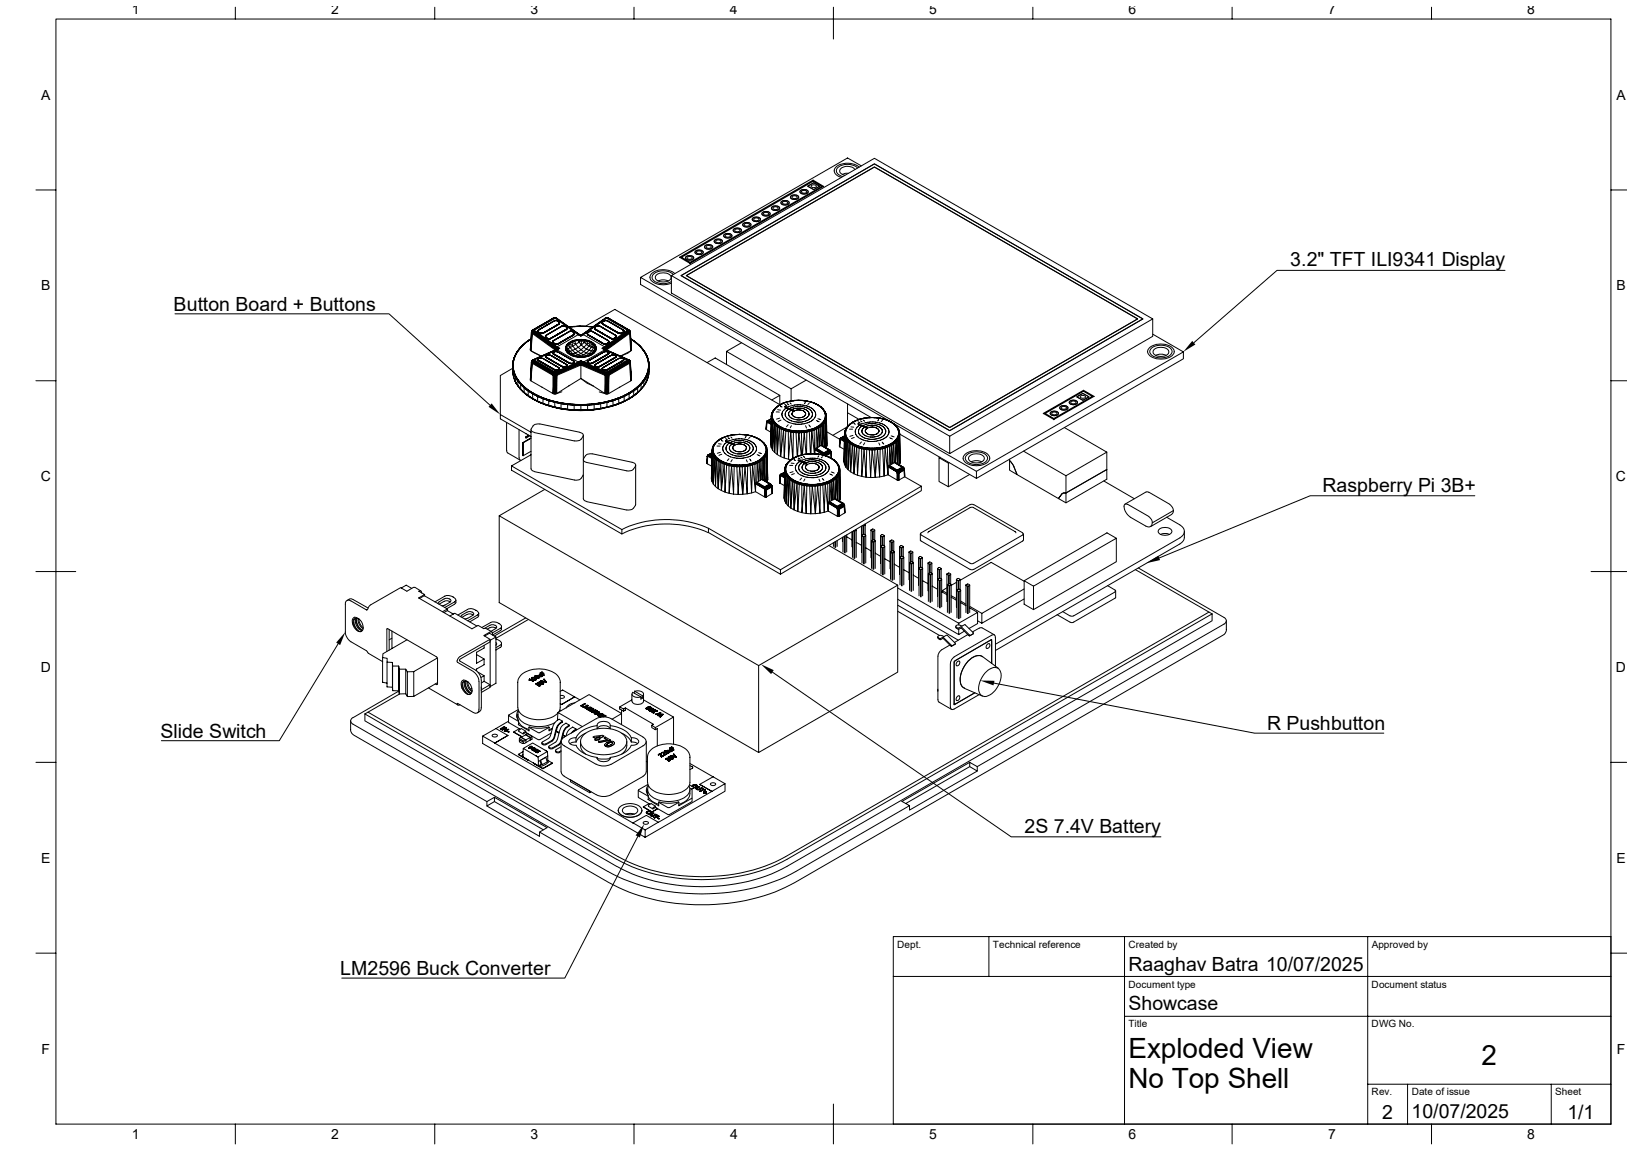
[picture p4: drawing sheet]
<svg xmlns="http://www.w3.org/2000/svg" width="420mm" height="297mm" viewBox="0 0 420 297" stroke-linecap="round" stroke-linejoin="round" font-family="sans-serif">
<defs><g id="words">
<g font-size="7.2">
<text x="291.3" y="273.1">Exploded View</text>
<text x="382.4" y="274.9">2</text>
<text x="291.3" y="280.8">No Top Shell</text>
</g>
<g font-size="5">
<text x="333.1" y="68.7">3.2&quot; TFT ILI9341 Display</text>
<text x="44.8" y="80.3">Button Board + Buttons</text>
<text x="341.4" y="126.9">Raspberry Pi 3B+</text>
<text x="41.4" y="190.4">Slide Switch</text>
<text x="327.1" y="188.5">R Pushbutton</text>
<text x="264.5" y="214.9">2S 7.4V Battery</text>
<text x="87.8" y="251.7">LM2596 Buck Converter</text>
<text x="291.3" y="250.4">Raaghav Batra 10/07/2025</text>
<text x="291.3" y="260.7">Showcase</text>
<text x="356.8" y="288.7">2</text>
<text x="364.4" y="288.5">10/07/2025</text>
<text x="404.6" y="288.7">1/1</text>
</g>
<g font-size="3.6">
<text x="34" y="3.6">1</text>
<text x="85.5" y="3.6">2</text>
<text x="136.9" y="3.6">3</text>
<text x="188.4" y="3.6">4</text>
<text x="239.9" y="3.6">5</text>
<text x="291.3" y="3.6">6</text>
<text x="342.8" y="3.6">7</text>
<text x="394.3" y="3.6">8</text>
<text x="10.7" y="25.7">A</text>
<text x="417.2" y="25.7">A</text>
<text x="10.7" y="74.9">B</text>
<text x="417.2" y="74.9">B</text>
<text x="10.5" y="124.2">C</text>
<text x="417.1" y="124.2">C</text>
<text x="10.5" y="173.4">D</text>
<text x="417.1" y="173.4">D</text>
<text x="10.7" y="222.6">E</text>
<text x="417.2" y="222.6">E</text>
<text x="10.8" y="271.9">F</text>
<text x="417.3" y="271.9">F</text>
<text x="34" y="293.9">1</text>
<text x="85.5" y="293.9">2</text>
<text x="136.9" y="293.9">3</text>
<text x="188.4" y="293.9">4</text>
<text x="239.9" y="293.9">5</text>
<text x="291.3" y="293.9">6</text>
<text x="342.8" y="293.9">7</text>
<text x="394.3" y="293.9">8</text>
</g>
<g font-size="2.6">
<text x="231.6" y="244.6">Dept.</text>
<text x="256.3" y="244.6">Technical reference</text>
<text x="291.3" y="244.6">Created by</text>
<text x="354.1" y="244.6">Approved by</text>
<text x="291.3" y="254.8">Document type</text>
<text x="354.1" y="254.8">Document status</text>
<text x="291.3" y="265.1">Title</text>
<text x="354.1" y="265.1">DWG No.</text>
<text x="354.1" y="282.7">Rev.</text>
<text x="364.4" y="282.7">Date of issue</text>
<text x="401.4" y="282.7">Sheet</text>
</g>
</g></defs>
<g fill="none" stroke="#000" stroke-width=".26">
<path d="M14.4 4.9h401.4v285.2h-401.4zM60.7 1.9v3M112.2 1.9v3M163.7 1.9v3M215.1 1.9v8.2M266.6 1.9v3M318.1 1.9v3M369.5 1.9v3M9.3 49h5.1M189.4 59.2a1.29 1.29 0 0 1 2 .3 1.25 1.25 0 0 1-2.1-.1zM189.7 59.2a.84 .84 0 0 1 1.3 .3 .8 .8 0 0 1-1.3-.1zM191.8 57.7a1.29 1.29 0 0 1 2 .4 1.25 1.25 0 0 1-2.1-.2z"/>
<path d="M192.2 57.8a.84 .84 0 0 1 1.3 .3 .8 .8 0 0 1-1.4-.2zM194.3 56.3a1.29 1.29 0 0 1 2 .4 1.25 1.25 0 0 1-2.1-.2zM194.6 56.4a.84 .84 0 0 1 1.3 .3 .8 .8 0 0 1-1.3-.2zM196.8 54.9a1.29 1.29 0 0 1 2 .3 1.25 1.25 0 0 1-2.1-.1zM197.1 54.9a.84 .84 0 0 1 1.3 .3 .8 .8 0 0 1-1.3-.1zM199.2 53.5a1.29 1.29 0 0 1 2.1 .3 1.25 1.25 0 0 1-2.2-.2zM199.6 53.5a.84 .84 0 0 1 1.3 .3 .8 .8 0 0 1-1.4-.2zM201.7 52.1a1.29 1.29 0 0 1 2 .3 1.25 1.25 0 0 1-2.1-.2zM202.1 52.1a.84 .84 0 0 1 1.2 .3 .8 .8 0 0 1-1.3-.2zM204.1 50.6a1.29 1.29 0 0 1 2.1 .4 1.25 1.25 0 0 1-2.2-.2zM204.5 50.7a.84 .84 0 0 1 1.3 .3 .8 .8 0 0 1-1.4-.2zM206.6 49.2a1.29 1.29 0 0 1 2 .4 1.25 1.25 0 0 1-2.1-.2z"/>
<path d="M207 49.3a.84 .84 0 0 1 1.2 .3 .8 .8 0 0 1-1.3-.2zM208.5 48l1.6-.8 1.5 .8-1.5 .9zM209.5 47.8a.84 .84 0 0 1 1.2 .3 .8 .8 0 0 1-1.3-.1zM209.9 46.8l2.2 1.3-34 19.6-2.2-1.3 34-19.6M212.6 48.1l-2.7-1.6-34.5 20M212.6 48.1l-34.5 19.9-2.7-1.6M215.3 44.1h.1M219 44.7l-1.6 .3M220.7 43.7a2.58 2.58 0 0 0-3.9 .2l.1 .7 1.2 .6M221.4 43.3a3.9 3.9 0 0 0-5.4 .3 1.58 1.58 0 0 0 1.6 2M221.8 43.1a4.7 4.7 0 0 0-6.3 .4 1.74 1.74 0 0 0 1.6 2.3M222.3 42.8l-3.5-2-53.4 30.8v1.8l59.5 34.3"/>
<path d="M415.8 49h4.1M165.4 71.6l64.3 37.1M167.8 71.5v.1M169.4 71a2.85 2.85 0 0 1 3.7 .2 1.27 1.27 0 0 1-1.5 1.5 1.91 1.91 0 0 1-2.4-1.2zM169.8 72.5a3.2 3.2 0 0 1 2.8 0M173.3 71.1l52.4-30.2 71.9 41.4M173.8 70.8a4 4 0 0 0-5.3 .2 1.49 1.49 0 0 0 1.4 2l2.1 .2 1.3-.5M174.2 70.6a4.8 4.8 0 0 0-6.2 .3 1.54 1.54 0 0 0 1.2 2.2 5.6 5.6 0 0 0 4.1 0M175.8 71.1l49.9-28.8 69.3 40-49.8 28.8zM177 66.3a1.29 1.29 0 0 1 2.1 .3 1.25 1.25 0 0 1-2.1-.1zM177.2 71.1l48.5-28 68 39.2-48.5 28zM177.4 66.3a.84 .84 0 0 1 1.3 .3 .8 .8 0 0 1-1.4-.1z"/>
<path d="M179.5 64.9a1.29 1.29 0 0 1 2 .3 1.25 1.25 0 0 1-2.1-.2zM179.9 64.9a.84 .84 0 0 1 1.2 .3 .8 .8 0 0 1-1.3-.2zM181.9 63.5a1.29 1.29 0 0 1 2.1 .3 1.25 1.25 0 0 1-2.1-.2zM182.3 63.5a.84 .84 0 0 1 1.3 .3 .8 .8 0 0 1-1.4-.2zM184.4 62a1.29 1.29 0 0 1 2.1 .4 1.25 1.25 0 0 1-2.1-.2zM184.8 62.1a.84 .84 0 0 1 1.3 .3 .8 .8 0 0 1-1.4-.2zM186.9 60.6a1.29 1.29 0 0 1 2 .3 1.25 1.25 0 0 1-2.1-.2zM187.3 60.6a.84 .84 0 0 1 1.3 .3 .8 .8 0 0 1-1.4-.2zM388.5 69.8h-58.9l-21.4 18.6M9.3 98.3h5.1M45.2 81h55.2l26.1 23.6M132.3 95.6l.1 1z"/>
<path d="M132.3 94.1v.3zM132.3 94.4v1.2M132.3 95l-3.1 1.9v10.1M132.4 93.9l-.1 .2zM132.4 94.1v1.1M132.4 93.8v-.2v.3M132.4 94.1l-.1 .6v-.3M132.4 93.8v.1M132.4 96.6l.3 1zM132.4 95.2l.1 .2M132.4 95.1v-.2v.3M132.4 94.9v-.3v.6"/>
<path d="M132.4 93.6v1.3M132.4 93.8v.3M132.4 95.2l.1 .3M132.4 93.5v.1M132.4 93.6v.3M132.5 93.3l-.1 .3M132.5 93.3l-.1 .3zM132.5 94v.3zM132.5 95.1v.3zM132.5 94.8v.3l-.1-.2M132.5 94.8l-.1-.2v.3M132.5 94v-.2v.8"/>
<path d="M132.5 93.8l-.1 .3v-.3M132.5 93.5v1.6M132.5 93.5l-.1 .3M132.5 94.3v1.1zM132.5 95.4v.3M132.5 95.5l-.1 1.1M132.5 93v.3M132.5 93.3v.2zM132.5 93.5v.3M132.5 95.7l.1 .2M132.5 95.7l.2 .5M132.5 93.3v.5"/>
<path d="M132.5 92.8v.5M132.5 95.4l.1 .5M132.6 93l-.1 .3M132.6 95.9l.1 .3zM132.6 92.8l-.1 .2M132.6 95.6l-.1-.2 .2 .8v-.3M132.6 93l-.1 .8M132.6 92.8v.2M132.7 92.7l-.1 .3zM132.7 92.5l-.2 .5M132.7 92.5l-.1 .3M132.7 95.9l.1 .5"/>
<path d="M132.7 96.4v1.2M132.7 96.1v.1M132.7 92.5v.2l.1-.4-.1 .4M132.7 92.5l.1-.3-.1 .3M132.7 96.2l.1 .2zM132.8 92.2l-.1 .3M132.8 92.2h.1M132.8 96.5l.1 .2M132.8 96.5v.2M132.8 96.4l-.3-.4 .6 1.4M132.8 96.4l.1 .3zM132.8 96.3l.1 .3z"/>
<path d="M132.8 92.2l.1-.3-.1 .3M132.8 96.4l.3 .5M132.8 96.7l.3 .5M132.8 92v.2l.1-.2M132.8 92v.2M132.8 92l-.2 .8M132.9 91.9l-.1 .3zM132.9 96.7l.2 .5M132.9 96.7l.2 .2M132.9 91.8l-.1 .2M132.9 91.9l-.1 .6M133 91.7l-.1 .3"/>
<path d="M133 91.7h.1M133 97l.1 .2zM133 91.7l-.1 .2M133 96.9l.1 .3zM133.1 97.3l.3 .5M133.1 97.3v.1M133.1 96.9v.3M133.1 97.4v1.2M133.1 97.2l.1 .3M133.1 91.4l-.1 .3M133.1 97.2h.1M133.1 91.4l-.1 .3z"/>
<path d="M133.1 97.2l.4 .8M133.1 97.2l.5 .7-.1-.2M133.2 97.2l.1 .2zM133.2 91.4l.1-.2-.4 .7 .2-.2M133.2 97.2l-.1-.3 .4 .8M133.2 97.5l.1 .3M133.2 91.2l-.1 .2M133.2 91.2l-.1 .3M133.2 97.5h.1M133.2 97.5l.2 .2M133.3 97.4l.2 .3M133.3 97.7l.2 .3"/>
<path d="M133.4 97.8l.3 .5-.2-.3M133.4 97.7l.3 .5M133.4 97.7l-.2-.2 .1 .2M133.4 91l-.2 .2M133.4 90.9l-.1 .3 .2-.3M133.5 90.9l-.3 .5 .1-.2M133.5 97.7l.3 .5-.2-.3M133.5 98l.2 .2M133.5 98l.2 .3M133.6 90.7l-.5 .7zM133.6 90.7l-.5 .7M133.7 98.3v1.2l.7 .9-1.2-1.5-.5-1.3 1 1.9-.5-.6 1.1 1.4"/>
<path d="M133.7 98.3l.4 .5M133.7 98.2l.2 .2M133.7 98.2l.4 .6M133.7 98.2l-.1-.3 .4 .5M133.7 99.7l1.3 1.3M133.8 98.2l.4 .4zM133.8 90.4l-.3 .5zM133.9 98.4l.2 .3M133.9 98.4l.4 .5M133.9 90.2l-.3 .5M134.1 90l-.2 .3M134.1 98.7l.2 .3z"/>
<path d="M134.1 98.7l-.2-.2 .4 .5M134.1 98.7l.2 .3M134.1 98.8l.3 .4M134.1 90h.1M134.1 90l-.6 .7M134.3 98.9l.2 .3-.2-.2M134.3 99l.2 .2M134.3 89.7l-1 1.3M134.3 89.7l-.2 .3M134.3 99l.2 .2zM134.3 89.7l-1.1 1.5M134.4 89.7l-.4 .5"/>
<path d="M134.4 98.9l-.2-.3 .4 .5-.3-.2M134.5 89.5h.1M134.5 89.5l-.2 .2zM134.5 89.5l-.9 1.2M134.5 89.5l-.2 .2M134.6 89.5l-1 1.2M134.6 89.5l-.2 .2M134.6 99.1l.2 .3M134.7 89.3l-.2 .2 .2-.2M134.7 99.4l.3 .3M134.7 89.2l-1.3 1.7M134.7 89.3l.6-.5-.8 .7"/>
<path d="M134.7 99.4l-.3-.2 .6 .5M134.7 99.4l.3 .3zM134.7 99.4l.3 .2-.3-.2M134.7 99.4l-.2-.3 .2 .3M134.8 89.2l-.3 .3M135 99.7l.2 .2zM135 99.7l.2 .2M135 99.7l.3 .4-.1-.2M135 89l-.3 .2M135 99.6l.6 .4M135 89l.4-.3zM135 99.6l-.2-.2 .4 .4"/>
<path d="M135 99.6l.3 .2M135.2 99.9l.5 .5M135.2 88.8l.3-.2zM135.2 99.9l.3 .2M135.2 99.8v.1M135.2 99.8l.8 .7M135.3 88.8l.2-.2zM135.3 99.8l.2 .2zM135.4 99.9l.4 .3zM135.5 88.6l-.8 .7M135.8 88.3l-.3 .3M135.8 88.3l-.5 .5"/>
<path d="M135.8 88.3l-.2 .3M136 88.1l.3-.1-.3 .2M136 88.1l-.2 .2M136 88.2l-.5 .4M136.4 88l-.6 .3M137 88l-.1 2.3zM137 95.7l-.1 2.4zM137 88l.2-2.3-.1 2.4M137.1 87.5l-.4 .3M137.1 87.5l-.7 .5 .3-.2M137.1 88.1l-.2 2.3zM137.1 95.8l-.2 2.4z"/>
<path d="M137.1 87.5a8.2 8.2 0 0 0-4.6 7.8 10.2 10.2 0 0 0 6.4 6.8 28.6 28.6 0 0 0 17.7 1.5M137.1 87.5l-1 .6M137.1 88.2l-.1 2.3zM137.1 95.9l-.1 2.3zM137.2 93.5l-.1 2.3M137.2 93.5l-.2 2.2M137.2 93.3v.2M137.2 85.8l-.1 2.4 .3-2.2-.2-.1M137.2 85.7v-.2l.1 .4M137.2 85.7h.2M137.2 93.6l.2 .1M137.2 93.6l-.1 2.3 .3-2.2"/>
<path d="M137.3 85.7v-.3l-.1 .4M137.3 85.7v.2M137.3 85.9l.1 .1-.1-.1M137.3 85.8v.1M137.3 93.4v.2l-.1-.1M137.3 93.4l.3-.2 5.4 3.1-.2 .5M137.3 85.9l.1 .1v-.1M137.3 93.3l-.1 .2M137.3 93.3l.4-.3 5.4 3.2-.2 .7M137.3 93.3v.3l.1-.2M137.4 86l-.3 4.6 2.6 1.3-2.7-1.4zM137.4 86l5.9 4.3v-.2l.3 .1"/>
<path d="M137.4 93.4l.1-.1 5.4 3.1-.2 .5M137.4 93.7l-.3 4.6 5.6 3.3v-4.7M137.4 93.7l5.3 3.2M137.4 93.7l-.3 4.6M137.4 85.7l-.1 .2M137.4 85.7v.2M137.4 85.9l5.9 4.2 .1-.1M137.4 93.5l5.4 3.1v.1l-5.4-3.1zM137.5 85.5l-.2 .4M137.5 85.5l-.1 .2M137.5 85.5v.2l5.9 4.3 .1-.2 .5 .2h-.2M137.5 85.5l.2-.1-.2 .2 6 4.2 .1-.1"/>
<path d="M137.5 92.9l6.1-2.7-6 2.7-.4 .6M137.5 92.9l-.2 .2M137.5 92.9l.2-.1-.5 .6M137.7 85.3l-.3 .2v-.2l-.2 .1 .1 .5M137.7 85.3v.1l3.9 2.9 2 1.4 .1-.1M137.8 85.2l-.4 .1h.3M137.8 85.2l3.9 3 2 1.4 .1-.1M137.8 85.2l-.1 .1M137.8 93l-.5 .3M137.8 93l-.5 .1-.1 .5M137.8 93l5.4 3.1M138.9 85.5v.1"/>
<path d="M138.9 92.8v.1M138.9 92.8l.2 .3 3.9 2.3M138.9 85.4h.1M138.9 85.3l.1 .5M138.9 92.9l.1 .1M138.9 92.7v.1M138.9 92.8h.1M138.9 85.6l.1 .2M138.9 85.3v.2M138.9 85.6l.1 .1M138.9 85.3v.1M138.9 85.4v.2"/>
<path d="M138.9 85.3h.1M138.9 92.6v.3M138.9 92.9l.2 .1M139 92.6h.1M139 93l.1 .1M139 92.6l-.1 .2M139 92.6l-.1 .1M139 85.8l.1 .1M139 85.2l-.1 .1M139 85.7l.1 .1M139 85.7l.1 .2M139 85.7l.5 .3"/>
<path d="M139 85.1v.1M139 85.6v.1M139 92.5v.1M139 92.9v.1M139 93h.1M139.1 85.9l.2 .1M139.1 93.1l.6 .3M139.1 92.5l-.1 .1M139.1 93.1l.3 .2zM139.1 85.9l.4 .1M139.1 85.1l-.1 .1M139.1 85.9h.2"/>
<path d="M139.1 85.1l.3-.2zM139.1 85.1l-.2 .5M139.1 85.8h.1M139.1 93l.3 .2zM139.1 92.5l1.2 .1M139.1 93h-.1l.1 .1M139.1 92.5h.1M139.1 93l3.9 2.3 .8 .2M139.3 86l.2 .1M139.3 86h.2M139.3 85.9l.2 .1M139.3 86l.4 .1"/>
<path d="M139.3 85.9h.1M139.3 92.4v.1M139.5 85.9v.1M139.5 86.1h.2M139.5 92.4h.1M139.5 92.4h.2M139.5 86h.4M139.5 92.4l.6 .1 4 2.3M139.5 92.4l-.4 .1M139.7 93.4l.2 .2-.5-.3 .8 .4M139.7 93.4l3.5 2M139.7 86h-.2"/>
<path d="M139.7 86.1h.2M139.7 92.4h.1M139.7 92.4l.4 .1M139.9 93.6l.3 .1M139.9 93.5l.8 .5M139.9 86.1h-.2M139.9 86l-.2 .1M139.9 86h.1M139.9 92.4v.1M140.1 93.7l.8 .4M140.1 86l.2-.1zM140.1 86l-.2 .1"/>
<path d="M140.1 86l-.4 .1M140.1 85.9v.2M140.1 85.9h.2M140.1 92.5h.1M140.1 92.5l.4 .2M140.2 93.7l1.2 .7M140.2 93.7l.5 .3M140.2 84.5l-1.2 .7M140.3 92.6l.2 .1zM140.5 85.8l.3-.2-.5 .3M140.5 85.8l-.2 .1M140.5 92.7l.9 .5"/>
<path d="M140.5 92.7l1.6 .9-.8-.4M140.5 92.7l.8 .5M140.7 94l.8 .4M140.7 84.2l-1.3 .7 .8-.4M140.7 94l.5 .3-.3-.2M140.7 84.2l-.5 .3M140.8 86.9v.1M140.8 86.7v.1M140.8 87l.1 .1M140.8 86.8v.2M140.8 92v.1M140.8 92.1l.1 .1"/>
<path d="M140.8 91.9h.1M140.8 91.9v.1M140.8 91.9l.1 .1M140.8 91.9v.2M140.8 86.7v.3M140.8 92l.2 .3M140.8 87h.1M140.8 91.8h.1M140.8 92l.1 .1M140.8 91.8v.1M140.9 86.6l-.1 .1zM140.9 87.1l.3 .2"/>
<path d="M140.9 87.1l.2 .1M140.9 87.1l.1 .1M140.9 86.7h.1M140.9 92h.1M140.9 92.2l.4 .2M140.9 91.7l-.1 .1M140.9 92.2h.1M140.9 87l.1 .1M140.9 92l.2 .2M140.9 91.8l-.1 .1M140.9 86.6h.1M140.9 87.1h.1"/>
<path d="M140.9 86.6l-.1 .1M140.9 86.6v.1M140.9 92.1h.1M140.9 91.7h.1M140.9 92.1v.1M140.9 84l-.7 .5M140.9 92.2h.2zM141 91.7l-.1 .1M141 87.2l.2 .1M141 87.2l.6 .2M141 92.3l.3 .1M141 87.2l.2 .2"/>
<path d="M141 92.3l3.9 2.2 .9 .2M141.1 87.2h.1M141.1 87.2l.2 .1M141.1 86.4l-.2 .2M141.1 92.2l-.2-.1 .2 .1M141.1 91.7h.1M141.1 92.2l.3 .2M141.1 91.7h1.1M141.1 92.2l.2 .2M141.1 86.5l-.2 .5M141.1 92.2l3.8 2.2M141.1 91.7h-.2"/>
<path d="M141.2 83.1l-1.8 1M141.2 83.9l-.5 .3M141.2 87.4h.2M141.2 87.3l.4 .1M141.2 87.3h.1M141.2 83.9l-.3 .1M141.3 87.3h.1M141.3 92.4l.3 .2-.3-.2M141.3 85.3l-.5 .3 .3-.1M141.4 86.3l-.3 .1M141.4 92.4l.7 .5M141.4 93.2l2 1.2"/>
<path d="M141.4 87.4h.2M141.4 87.4l.2 .1M141.4 87.3h.1M141.4 91.5v.1M141.4 91.6h-.1M141.4 91.6h.2M141.4 94.4l.5 .4M141.4 94.4l1.4 .8M141.4 94.4l-.2-.1 .8 .4M141.4 91.6l.8 .1M141.4 91.6l-.3 .1M141.5 94.4l1.2 .8"/>
<path d="M141.6 92.6l.2 .1zM141.6 92.5l1.5 .9zM141.6 85.2l-.5 .3M141.6 85.2l-1.3 .8M141.6 87.4l.3 .1M141.6 87.3v.1M141.6 91.5v.1M141.6 91.6h.3M141.6 87.4h.3M141.7 83.6l-.5 .3M141.8 85l.6-.3-.8 .5M141.8 85l-.7 .4"/>
<path d="M141.9 87.4l-.3 .1M141.9 87.4h-.3M141.9 87.3v.1M141.9 91.6h.1M141.9 91.6l.1 .1M141.9 85l-.6 .3M141.9 94.7l.6 .4M142 94.7l.5 .3M142 87.3l-.1 .1M142 87.3h.2l-.2 .1M142 87.4h.1M142 91.6v.1"/>
<path d="M142 91.7h.2M142.1 87.4l-.2 .1M142.1 92.8l1.3 .8M142.1 92.9l1 .6M142.1 92.8l-.3-.1 1.6 .9M142.1 93.6l.3 .2zM142.2 87.3l.5-.3zM142.2 91.7l3.9 2.3M142.2 91.7l.3 .2M142.2 87.3h-.2M142.2 87.3l.3-.1zM142.4 84.8l-.8 .4"/>
<path d="M142.4 84.7l-.5 .3M142.4 93.8l.5 .3zM142.5 95l.2 .2-.2-.1M142.5 83.1l-.8 .5M142.5 83.1l-1.5 .9M142.5 83.1l.2-.1zM142.5 87.2l.2-.2zM142.5 91.9l.8 .4M142.5 91.9l-.3-.2 1.3 .8M142.7 88.2v.1M142.7 91.1v.1M142.7 91.1l.2 .2"/>
<path d="M142.7 88.2l.1 .3M142.7 91.1l4.2 2.6 .8 .2M142.7 88.3l.2 .2M142.7 88.1l.1 .2M142.7 88.1v.1M142.7 88.3l.1 .2M142.7 88.2l.1 .1M142.7 91v.1M142.7 91.2l.1 .1M142.7 91l.1 .2M142.7 91.2l.1 .2M142.7 91.1l.1 .1"/>
<path d="M142.7 96.9h.2v4.7M142.7 91.1h.1M142.7 83l.3-.2zM142.7 95.2l.3 .1zM142.7 88.2h.1M142.8 91.2l.2 .2M142.8 88.1l-.1 .1M142.8 91.2l.1 .1M142.8 96.7l-.1 .2zM142.8 88.3l.1 .1M142.8 90.9v.3M142.8 88v.1"/>
<path d="M142.8 88.3h.1M142.8 88.5l.2 .1M142.8 88l-.1 .1M142.8 91.3v.1M142.8 91.3h.1M142.8 91.4h.2M142.8 91.3l.2 .1zM142.9 85.4l-1.6 .9M142.9 85.4l-1.5 .9M142.9 90.9l-.2 .1M142.9 87.9l-.2 .3M142.9 88.5l.1 .1"/>
<path d="M142.9 90.9l.1-.1-.3 .3M142.9 91.3h.1M142.9 94.1l.5 .3M142.9 96.8h.1M142.9 84.5l-.5 .2M142.9 88.4l.1 .2M142.9 91.3l.1 .1-.1-.1M142.9 90.8v.1M142.9 96.9h.1zM142.9 87.9h.1M142.9 88.4v.1M142.9 94.1l.7 .4"/>
<path d="M142.9 99.3l.1 2.3zM143 88.6l.1 .1M143 88.6l.2 .1M143 87.8l-.1 .1M143 88.6h.2M143 87.8l-.3 .3M143 88.6l.6 .3 .5-.2M143 88.6l-.2-.1 .4 .2M143 91.4l.2 .2zM143 91.4l3.9 2.2M143 90.8l-.1 .1M143 87.8l-.2 .3"/>
<path d="M143 82.8h.2zM143 82.8l-.5 .3M143 87.8l-.2 .5M143 91.4l.5 .3M143 90.8l1.1 .1M143 90.8h.1M143 88.5v.1M143 95.4l1 .1M143 95.4h.2M143 95.4l.2 .1M143 82.8l-3.9 2.3M143.1 99.3v2.4z"/>
<path d="M143.1 99.3v-2.4l.2 .1v4.7M143.1 93.5l1.3 .7M143.1 93.4l1.6 .9M143.1 88.7l.2 .1M143.1 88.7h.2M143.1 88.7l.5 .1M143.1 93.4l.3 .2M143.1 82l.5 .1M143.1 82h.2M143.1 82h-.2M143.2 90.8h.8l4 2.3M143.2 88.7h.1"/>
<path d="M143.2 82.8l1 .1M143.2 82.7v.1M143.2 88.6l.2 .1M143.2 90.7v.1M143.2 88.6v.1M143.2 95.5h.2M143.2 95.4l.2 .1M143.2 95.5h.4M143.2 95.4l.4 .1M143.2 95.3l-.5-.1 .3 .2M143.2 82.8h-.2M143.2 96.1l-.2 .6 .2 .2h-.2h.6v-.2l.1 .2"/>
<path d="M143.2 96.1l.1 .1M143.2 91.6l.3 .1zM143.3 87.7l-.3 .1M143.3 97l.1-.1v2.4M143.3 99.3l.1 2.4zM143.3 92.3l1 .6M143.3 92.3l.2 .2M143.3 96.2l-.2 .4 .3 .3h-.2M143.3 88.8h.3M143.3 88.7l.3 .1M143.3 82h.3zM143.3 88.7h.1"/>
<path d="M143.4 93.6l1 .6M143.4 95.4v.1M143.4 82.7h.1M143.4 82.7h.2M143.4 82.7l-.2 .1M143.4 82.7l-.4 .1M143.4 88.7l.2 .1M143.4 93.6l1.3 .7M143.4 94.4l.3 .1M143.4 95.5h.2M143.4 95.5h.4M143.4 82l5.9 4.4"/>
<path d="M143.4 90.3l-.1-.2 .2 .2M143.4 99.3v2.4zM143.4 82l.2 .1M143.4 82h-.4l-5.5 3.2M143.4 82l-5.6 3.2M143.5 86.5l-.8 .5 .3-.1M143.5 86.6l-.5 .3M143.5 91.7l1.3 .8M143.5 92.5l.5 .3M143.5 91.7l1.5 .9M143.5 91.7l.3 .1M143.6 86.6l-.6 .3"/>
<path d="M143.6 90.7l-.6 .1M143.6 90.7l.4 .1M143.6 88.8l.4-.1-.2 .1M143.6 90.7h.1M143.6 88.7v.1M143.6 95.4v.1M143.6 99.3l-.1 2.3zM143.6 89.7l.5 .2zM143.6 90.2l-1.9 .9 2.1-.8-.1-.1M143.6 82.7l.4 .1M143.6 82.7h.1M143.6 96.9h.1l-.1 2.4v-2.4h-.2"/>
<path d="M143.6 96.6l-.1 .2M143.6 96.6h-.3h.2l-.1 .3M143.6 95.5h.2M143.6 82.1l6 4.2-6.3-4.3-5.6 3.1M143.6 83.9l-1 .6M143.6 96.7l.1 .2M143.7 85l-.8 .4M143.7 90.1l-.3-.1 .2 .2M143.7 89.6l.6 .3zM143.7 84l-2.3 1.3M143.7 84l.2-.1-1 .6M143.7 84l-1.3 .7"/>
<path d="M143.7 94.5l.5 .3M143.7 96.9v4.7l6.2-3.9 1.7 1.2 1.5 .7M143.7 96.9l-.1 4.7 1.4-.5M143.8 88.8l-.2 .1M143.8 88.8h-.2M143.8 88.8h-.5M143.8 86.4l-.8 .5M143.8 86.4l.2-.2-.5 .3M143.8 90.7v.1M143.8 91.9l.5 .3M143.8 91.9l.7 .4M143.8 91.8l.8 .5"/>
<path d="M143.8 86.4l-1.6 .9M143.8 95.4v.1M143.8 90.3l-6 2.7M143.8 82.7v.1M143.8 89.5l.7 .4zM143.8 82.8l.3 .1M143.8 90.3l-5.9 2.6 5.4 3.1M143.8 90.3l5.5 3.1M143.8 95.5h-.2M143.8 90l-.3-.2 .2 .3M143.9 94.7l.3 .1zM143.9 83.8l.3-.1-1.8 1.1"/>
<path d="M143.9 83.8l-.3 .1M144 88.8l-.2 .1M144 88.7v.1M144 88.8h-.2M144 95.4v.1M144 88.7l.1-.1zM144 90.8l.4 .2M144 90.8h.1M144 82.8h.1M144 82.8l.2 .1M144 92.8l.3 .1zM144 87.2l-.7 .5"/>
<path d="M144 87.2l.8-.4-1.5 .9M144 95.5h-.2M144.1 86.3l-.5 .3M144.1 86.3l-.6 .3M144.1 84.7l-1.2 .7 .7-.4M144.1 88.6l.3-.1zM144.1 88.7l-.1 .1M144.1 94.8l.2 .1M144.1 95.4h.1M144.1 82.9h.1M144.1 88.7l.3-.1zM144.1 90.9l.3 .1z"/>
<path d="M144.1 83.7l-4.2 2.3M144.1 82.9l.2 .1M144.1 94.8l.3 .2M144.2 84.7l-.5 .3M144.2 82.9l.2 .3M144.2 83.7l-4.3 2.4M144.2 94.8l.1 .1zM144.2 83.7l-.3 .1M144.2 95.4l-.2 .1M144.2 95.5h-.2M144.2 95.4l-.4 .1M144.3 95.3h.1"/>
<path d="M144.3 86.1l-.3 .1 .3-.1M144.3 83h.1M144.3 83.5v.1M144.3 83.6l-.2 .1M144.3 92.2l.5 .3M144.3 92.9l.3 .2M144.3 83l.1 .1M144.3 95.3l-.2 .1M144.3 94.9l.1 .2M144.3 94.9h.1M144.3 86.1l-.5 .3M144.3 83l.1 .2"/>
<path d="M144.3 83.6l-.6 .4M144.3 83.6l-.1 .1M144.3 92.9l1.3 .8M144.3 95.3l-.1 .2M144.3 94.9l.1 .1M144.3 95.3l-.1 .1M144.3 95.4l-.1 .1M144.4 95h.1M144.4 95.2h.1M144.4 83.4l-.1 .2M144.4 83.1h.1M144.4 83.1l-.3 .6"/>
<path d="M144.4 83.1v.2M144.4 95.2l-.1 .1M144.4 95v.1M144.4 84.5l-.3 .2M144.4 91l1.6 .9M144.4 94.2l.3 .2M144.4 95.1v.2M144.4 83.3v.1M144.4 83.2v.2M144.4 83.4l-.1 .2zM144.4 83.2v.1M144.4 94.2l.3 .2-.3-.2"/>
<path d="M144.4 95.1v.1M144.4 95.3l-.1 .1M144.4 95v.2M144.4 83.3v.2M144.4 83.4v.1M144.4 84.5l-.8 .5M144.4 83.4l-.2 .3M144.4 95.1v.2v-.1M144.5 89.9l-.7 .4 .5-.4-.8 .4 .3-.3M144.5 92.3l.6 .3zM144.5 93.1l1.1 .6M144.6 86l-.5 .3"/>
<path d="M144.6 85.9l-.3 .2M144.6 93.1l1 .6M144.7 94.4h.2M144.7 84.4l.2-.2zM144.7 88.4l.2-.1-.2 .1M144.7 88.4l-.3 .2 .3-.2M144.8 92.5l.5 .3M144.8 92.5l.5 .2M144.8 85.8l-.5 .3M144.8 85.9l-.7 .4M144.8 85.8l-.2 .2M144.9 94.5l-.2-.1 .4 .2"/>
<path d="M144.9 94.5l.2 .1M144.9 84.2l-3.8 2.3M144.9 94.4l.2 .2zM144.9 94.4l.8 .2M144.9 84.2l-.5 .3M145 92.6l1.6 .9-1.3-.7M145 92.6l.3 .2M145.1 94.6l.2 .1M145.1 84.2l1 .1M145.1 84.2h-.2M145.1 84.1v.1M145.1 94.6l.4 .1"/>
<path d="M145.1 94.6h.2M145.1 94.5h.1M145.3 94.7h.2M145.3 94.7h.7M145.3 84.1l-.2 .1M145.3 92.8l1.3 .7zM145.3 84.1l-.4 .1M145.3 84.1h.5M145.3 94.6h.1M145.3 92.7l1.6 1M145.3 84.1h.1M145.5 84.1l.2 .1"/>
<path d="M145.5 94.6h-.2M145.5 84.1h.1M145.6 85.3l-1 .6M145.6 86.4l-.8 .4M145.6 93.7l.5 .3M145.7 84.2h.2M145.7 94.6l-.2 .1M145.8 94.7h-.3M145.8 84.1l.3 .2M145.8 84.1l-.1 .1M145.8 85.2l-1 .6 .5-.2M145.8 85.2l-1.3 .7"/>
<path d="M145.8 85.2l.3-.2zM145.8 93.8l.3 .2zM145.9 94.6l-.1 .1M145.9 94.6h.1M145.9 94.6h-.2M145.9 84.2l.2 .1M145.9 84.2h.1M146 91.9l.7 .5M146 91.9l.2 .2zM146 94.7h-.2M146 89.7l.3 .8M146.1 90.2l.2 .5 .3 .3"/>
<path d="M146.1 84.3l.2 .1M146.1 84.2v.1M146.1 85l-.3 .2M146.1 94l.2 .1M146.1 94.5h.1M146.1 94.6l-.3 .1M146.1 94.5l-.2 .1M146.1 94.6l-.1 .1M146.1 89.7l.1 .5v-.2M146.2 90l.5 .8-.4-.3zM146.2 90.2l.1 .5v-.2M146.2 90l.1-.5 .3 .5h-.4l1 .7-.5 .1"/>
<path d="M146.2 84.4l.1 .1M146.2 94.1l.1 .1M146.2 94.5l-.1 .1M146.2 94.1l.1 .2M146.2 94v.1M146.2 94.4v.1M146.2 94.1h.1M146.2 94.4l-.1 .1M146.2 89.2l-.2 .5 .2 .3M146.2 84.4l.1 .4M146.2 85l-1.4 .9M146.2 84.9l-.1 .1"/>
<path d="M146.2 84.4h.1M146.3 90.7l.9 .7M146.3 85l-1 .5M146.3 84.4v.2M146.3 84.8l-.1 .2M146.3 85h-.2M146.3 94.5l-.2 .1M146.3 94.1v.1M146.3 94.1h.1M146.3 94.1v.2M146.3 89.5l.3-.4 .6 .6M146.3 84.5l-.2 .5-4.2 2.4"/>
<path d="M146.3 94.4l-.1 .1M146.3 94.4h-.1M146.3 89.3l-.2 .4 .2-.2M146.3 84.5v.2M146.3 84.5h.1M146.3 84.7h.1M146.3 90.5l.3 .5 .1-.2M146.3 85.9l-.7 .5M146.3 94.2l.1 .1M146.3 94.3v.1M146.3 94.2v.1M146.3 94.4v.1"/>
<path d="M146.3 94.3v.2M146.3 85.9l.3-.2zM146.3 90.7l.4 .4-.1-.1M146.3 84.6l.1 .2M146.3 84.7v.2M146.3 84.8v.2M146.3 84.7v.1M146.3 84.7v.3M146.3 85.9l-1.5 .9 .8-.4M146.4 94.3l-.1 .1M146.4 84.8l-.3 .3-4.2 2.4M146.4 84.7l-.1 .2"/>
<path d="M146.6 88.8l-.4 .4 .1 .3M146.6 89.1l.4-.5 .2 1.1M146.6 85.7l.3-.1zM146.6 88.9l-.3 .4 .3-.2M146.6 93.5l.3 .1M146.6 91.1l1.3 .7-.7-.3M146.6 91l.6 .4 .1-.1M146.7 90.8l.6 .5-.7-.3M146.7 92.4l-.5-.3 1.1 .6M146.7 92.4l.5 .3M146.7 91.1l.5 .3M146.7 92.4l1.3 .7"/>
<path d="M146.9 85.6l-.6 .3M146.9 84.4l.3-.1zM146.9 85.6l.1-.1zM146.9 93.7h.1M146.9 93.6h.2M146.9 93.7l.1 .1M146.9 93.6l.1 .1M146.9 93.6l.8 .2M146.9 85.6l-3.9 2.2M147 87l-2.6 1.5M147 85.5l1 .2M147 85.5h.1"/>
<path d="M147 88.6l.6-.3 .3 1zM147 88.4l-.4 .4v.3M147 87l.8-.4zM147 87.1l-.5 .2M147 93.8h.2M147 93.7l.2 .1M147 93.7l.4 .1M147.1 85.6h-.2M147.2 91.4l.5 .3M147.2 84.3h.5zM147.2 90.7l.6 .6 .7-.2M147.2 84.3l-.3 .1 3-.2 3.1 .2"/>
<path d="M147.2 85.5h-.2M147.2 85.5h.2M147.2 85.5l-.3 .1M147.2 85.5h.5M147.2 93.9h.2M147.2 93.8h.2M147.2 93.8l.7 .1M147.2 93.7v.1M147.2 85.5h.1M147.3 92.7l.2 .1M147.3 91.3h.5l.7 .4 .7-.1M147.3 91.3l.6 .4-.7-.3"/>
<path d="M147.4 85.5h.3M147.4 93.7l-.2 .1M147.4 85.5h.1M147.5 92.8l.3 .2zM147.6 88.3l.8-.3 .2 .9zM147.7 85.5l.2 .1M147.7 88.1l-1.1 .8 .5-.5M147.7 85.5l.3 .2M147.7 93.8l-.3 .1M147.7 93.8h-.3M147.7 93.7v.1M147.7 84.3l1.8-.1z"/>
<path d="M147.7 85.5h.1M147.8 93l.2 .1zM147.8 86.6l-3.1 1.7 1.8-1M147.8 86.6l.2-.2-1.8 1.1 .3-.2M147.8 86.6l-1.3 .7M147.8 93.7l.1 .1M147.8 85.6h.1M147.8 91.7l.6 .2M147.9 91.8l.7 .2zM147.9 93.8l-.2 .1M147.9 93.8h-.2M147.9 91.7l1.3 .3 .7-.1"/>
<path d="M147.9 91.7h-.1M147.9 91.7l.4 .2M148 93.1l.2 .2M148 93.7l-.3 .1M148 86.4l-4.2 2.4M148 93.1l.1 .1M148 93.7h.1M148 85.7l.2 .1M148 93.8l-.1 .1M148 93.7l-.1 .1M148 93.7l-.1 .2M148 93.1l.2 .1z"/>
<path d="M148 86.4l-.2 .2M148 86.4v.1M148 85.7l.1 .1M148.1 93.6l-.1 .1M148.1 93.6h.1M148.1 85.8l.1 .1M148.1 86.3h.1M148.1 85.8h.1M148.2 86.4l-.4 .2 .2-.2M148.2 85.8l.1 .1M148.2 86.4l-.2 .1M148.2 86.3l-.2 .1"/>
<path d="M148.2 86.4l-4.1 2.3M148.2 93.7l-.2 .1M148.2 93.2l.1 .1M148.2 93.6l-.2 .1M148.2 93.6l-.2 .2M148.2 93.2h.1M148.2 93.3l.1 .1M148.2 85.9l.1 .2M148.2 85.9l-.2 .5M148.2 93.3h.1M148.2 85.9h.1M148.2 86.1v.1"/>
<path d="M148.3 93.4l-.2 .2M148.3 85.9v.2M148.3 86.2l-.1 .2M148.3 86.1v.1M148.3 93.3v.2M148.3 93.6l-.1 .1M148.3 93.3v.1M148.3 93.4v.2M148.3 86v.1M148.3 86.1l-.1 .3M148.3 93.5v.1M148.3 93.4l-.1 .2"/>
<path d="M148.3 93.5l-.3 .3M148.4 87.9l-.7 .2 .7-.1M148.4 87.8l-1.3 .6 .6-.3M148.4 87.8a2.59 2.59 0 0 0-2.4 2.2 2.91 2.91 0 0 0 2.6 2l.8 .2M148.5 91.1l.7 .5M148.6 88.9l.9-.6 .6 .7M148.6 92l.8 .1M148.8 92l.7 .1M149 84.2h.9zM149 84.2h-.9h.5M149 84.2l-1.3 .1M149 92h-.4l1.6 .1"/>
<path d="M149.2 87.8h.9l-.6 .5-.3-.5-.8 .2M149.2 87.8l1.7 .1-.1 .4M149.2 87.8l-.8 .2M149.2 87.7l-.8 .2M149.2 87.7l-.8 .1M149.2 87.8h.9a3.8 3.8 0 0 1 3.6 1.6 1.93 1.93 0 0 1-1.2 2.2l.5-.4M149.2 91.6l.7 .3M149.3 93.4l.6-.4zM149.3 86.4l-6-4.3-5.4 3.1 5.9 4.3M149.3 86.4l-5.5 3.1M149.3 93.4l.1 .1-6.2 2.6M149.3 93.4l-6 2.6"/>
<path d="M149.4 86.3l-.1 .1-1.9-1.5 2.1 1.4M149.4 93.5l.1 .1-4 1.8-2.2 .8M149.4 93.5l.5-.4zM149.4 92.1v.1M149.5 93.6l.1 .2-6 2.6-.3-.2M149.5 93.6l.4-.3v.1zM149.6 93.8l.3-.2v.1zM149.6 93.9l.3-.2zM149.6 93.9l.1 .2-4 1.7-2 .9-.1-.1M149.7 94.1l.2-.1zM149.7 94.3l-6 2.6M149.7 94.3l.2-.2z"/>
<path d="M149.7 94.3l.2-.4 .3 .4M149.9 86.6l.6-.3zM149.9 86.5l.5-.2zM149.9 86.5l.4-.2zM149.9 84.2h.5zM149.9 86.5l-.5-.2 .5 .4-.6-.3 .6 .3M149.9 84.2h1M149.9 84.2h1.4M149.9 93l.7 .4-.7-.3 .6 .4-.6-.2 .5 .3-.5-.2 .4 .4 .1-.2 6 2.6 .3-.1 .1 .1 5.4-3.2 .1 .2-5.4 3.1-.3-.1-.3 .2-6-2.6-.1 .1 6 2.6M149.9 91.9l.7 .2M149.9 84.2h-.4h1.4M150.1 89l-.8 .6-.7-.7-.7 .4"/>
<path d="M150.1 87.6l.8 .2zM150.1 87.6l-.9 .1M150.1 87.6a4.3 4.3 0 0 0-4 1.8 2.37 2.37 0 0 0 2.4 2.6l.9 .2M150.1 87.6a3.9 3.9 0 0 1 3.8 1.9 2.56 2.56 0 0 1-2.7 2.6l-1.8 .1M150.1 89l.6 .6M150.2 94.3l6 2.6v4.7l-3.1-2M150.2 94.3l-.3-.2v3.6l3.2 1.9M150.2 94.3l-.3-.4h.3l-.3-.2 .4 .1-.4-.4-.3 .5-5.9 2.6-.1-.1h-.3l.2 .2h.1M150.2 93.9v.2l6 2.6M150.2 92.1l.9-.1zM150.4 84.2h.5M150.5 93.5l2 .9-2-.9-.1 .1"/>
<path d="M150.6 86.4l5.5 3.1M150.6 92.1h-.3M150.6 86.4l-.7 .3 6.7-4.6 5.4 3.1-5.9 4.3M150.7 89.6l-.7 .7-.7-.7-.8 .5-.6-.8-.7 .4M150.7 89.6l.7 .5M150.8 88.3l-.7-.5v1.2M150.9 84.2h.8zM150.9 87.7l.8 .2-.8-.1M150.9 87.7a3.3 3.3 0 0 1 3 1.8l-.1 1.1-.7 .6M150.9 84.2h.4M150.9 87.9l.8 .2-.9 .2M150.9 92l-.3 .1"/>
<path d="M151.1 92l.7-.1zM151.1 84.2l7.6-4.4 42.6 24.6M151.1 92l-.4 .1M151.3 84.2l1.7 .2M151.3 84.2h.5M151.4 90.1l-.7 .6-.7-.4-.8 .4-.7-.6-.7 .3-.6-.7-.6 .3 .6 .7 .6-.3 .7 .7M151.4 90.1l.7 .3M151.4 91.7l-.7-.1-.8 .3M151.4 91.7l-.8 .4M151.4 88.9l-.6-.6-.7 .7M151.6 91.9l.4-.2-.6 .2M151.6 86.1v.1"/>
<path d="M151.6 86.1l.2 .4M151.6 93.5v.1M151.6 93.4v.2M151.6 93.5l.4 .4M151.6 93.6l.1 .1M151.6 93.6h.2M151.6 93.3l.1 .2M151.6 86.1l.1 .1M151.6 93.3v.2M151.6 93.6h.1M151.6 86.2l.1 .1M151.6 86.2l.2 .1"/>
<path d="M151.6 85.9v.2M151.6 86.2l.1 .2M151.7 85.9l-.1 .2M151.7 86.1v.1M151.7 87.9l.7 .2zM151.7 86.2l.2 .2M151.7 93.3v.2M151.7 93.5l.1 .1M151.7 88.1l.7 .2-1 .6zM151.7 93.7h.1M151.7 93.6l.2 .1M151.7 93.2v.1"/>
<path d="M151.7 93.7l.1 .1M151.7 93.2l-.1 .1M151.7 93.6l.1 .1M151.7 85.8v.1M151.7 86.3l.1 .2zM151.7 86.3v.1M151.7 86.3h.1M151.8 84.2l.4 .1zM151.8 85.8l-.2 .1M151.8 93.2h.1M151.8 93.6l.1 .1M151.8 86.3l.1 .1"/>
<path d="M151.8 85.8h.1M151.8 91.9l.8-.3zM151.8 86.4l.3 .2zM151.8 93.1l.3-.1zM151.8 93.8h.2M151.8 93.7l.3 .1M151.8 93.7l.2 .1M151.8 86.5l3.9 2.2M151.8 86.4l1.4 .8M151.9 86.4l.2 .2zM151.9 85.6v.1M151.9 86.4l3.9 2.2 .7 .1"/>
<path d="M151.9 85.7l-.2 .1M151.9 93.6v.1M151.9 93.7l.3 .1M152 91.7l1.2-.6zM152 93.9h.2M152 93.8h.2M152 93.8l.4 .1M152 85.6l-.1 .1M152 89.3l-.6-.4-.7 .7M152.1 90.4l-.7 .7-.7-.4-.8 .5-.7-.5-.7 .4M152.1 93.7v.1M152.1 85.6h.1"/>
<path d="M152.1 91.2h.6l-.7 .5h-.6M152.1 91.2l-.7-.1-.7 .5-.8-.4-.7 .4M152.1 91.2l-.7 .5M152.2 84.3h.5zM152.2 85.5l.8 .1M152.2 93.7v.1M152.2 93.8h.2M152.2 85.5l-.4 .3M152.2 85.5l-.2 .1M152.2 85.5h.1M152.2 84.3l.8 .1M152.4 88.1l.6 .4-.6-.3"/>
<path d="M152.4 88.3l.6 .4-1 .6zM152.4 93.8l-.2 .1M152.4 93.8h-.2M152.4 93.7v.1M152.4 85.5h.3M152.4 85.5h-.2M152.4 85.5h.1M152.6 91.5l-.6 .3M152.6 86.9l.3 .2M152.7 85.5h.2M152.7 85.5h.1M152.7 89.6l-.7-.3-.6 .8"/>
<path d="M152.7 93.8l-.3 .1M152.7 93.8h-.3M152.7 93.7v.1M152.7 93.7l-.3 .1M152.7 84.3l.3 .1M152.7 84.3l.3 .1zM152.7 91.2l.6-.7-.6 .1-.6 .6M152.7 91.2l.8-.6-.3 .5zM152.9 85.5l.1 .1M152.9 85.5l-.1 .1M152.9 93.8l-.2 .1M152.9 93.7l-.2 .1"/>
<path d="M152.9 87.1l.3 .1M152.9 93.7l-.5 .1M152.9 93.7v.1M152.9 87l.5 .3M152.9 92.5l-1.2 .7M153 88.5l.5 .4-.6-.3M153 85.6l3.9 2.2 .3 .4M153 93.6l-.3 .1M153 93.6l.3-.1zM153 93.6l-.2 .1M153 85.6l2.3 1.4M153 85.6l-.6-.1-.7 .3"/>
<path d="M153 88.7l.4 .5-.7 .4zM153 85.6l.3 .1zM153 93.6l-.1 .1M153 93.7l-.1 .1M153.1 91.2l-1 .7-.9 .2h-1.8M153.1 91.2l-.5 .4M153.2 87.2l1 .6M153.2 87.2l.5 .3-.3-.2M153.2 89.7h.5l-.4 .8M153.2 89.7l.2-.5 .3 1-.4 .3M153.2 89.7l-.5-.1-.6 .8M153.2 89.7l-.5 .9-.6-.2"/>
<path d="M153.3 85.7l.8 .5zM153.4 87.3l-1.3-.7 3.1 1.8M153.4 87.3l1.3 .8M153.5 88.9l.3 .5-.4-.5M153.5 90.8l-.5 .4 .5-.4M153.5 84.8v.1M153.5 84.9l.1 .1M153.5 84.8l.2 .2M153.5 84.6v.1M153.5 84.7l.1 .1M153.5 84.6v.2M153.5 84.8l.3 .3 3.8 2.2 .9 .1"/>
<path d="M153.5 94.4l.1 .1M153.5 94.4l.2 .1M153.5 94.3l.1 .1M153.5 94.2v.1M153.5 94.2v.2M153.5 93.3l-.2 .2 .2-.2M153.6 94.4l.1 .1M153.6 94.2h.1M153.6 94.2l-.1 .1M153.6 84.8v.2M153.6 84.5v.3M153.6 84.8l.1 .2"/>
<path d="M153.6 84.5h.1M153.6 84.4v.1M153.6 85l.2 .1-.2-.1M153.6 84.4l-.1 .2M153.6 85h.1M153.6 84.8l4.1 2.4 .8 .1M153.6 94.5l.2 .1M153.6 94.1v.1M153.6 94.4h.1M153.6 94.1l-.1 .1M153.7 85h.1zM153.7 84.4l-.1 .4"/>
<path d="M153.7 92.1l-1.6 .9 .8-.5M153.7 92.1l-.8 .4M153.7 94.4v.1M153.7 94.1h.1M153.7 94.1h-.1M153.7 94.4l.1 .2M153.7 94.1l-.1 .1M153.7 94.5h.1M153.7 84.4l-.1 .1M153.7 90.2l-.2 .4-.2-.1M153.7 84.4h.1M153.7 90.3l-.2 .5 .3-.5"/>
<path d="M153.7 84.9l.4 .3M153.8 89.4v.5l-.1-.5M153.8 94.6l.2 .1M153.8 94.6h.2M153.8 85.1l.5 .2M153.8 85.1l.3 .1M153.8 94l.3-.2zM153.8 84.3l-.1 .1M153.8 94.5h.1M153.8 94.5l.2 .1M153.8 84.2v.1M153.8 89.8v.5v-.4"/>
<path d="M154 94.7h.1M154 94.6h.4M154 94.7h.4M154 84.2l-.2 .1M154 84.2h.1M154.1 86.2l.8 .5M154.1 93.8l-.4 .3M154.1 94.7h.3M154.1 84.1l-.1 .1M154.2 84.2h.7M154.2 87.8l.5 .3M154.2 87.8l-.5-.3 1.8 1"/>
<path d="M154.2 84.2h-.2M154.2 94.6h.1M154.2 87.8l1.3 .7M154.2 84.1h.4M154.2 84.1l-.2 .1M154.2 84.1v.1M154.3 85.3l3.1 1.9-1-.6M154.3 85.3l1 .7M154.3 85.3l1.1 .6M154.4 84.1h.2M154.4 94.7h-.3M154.4 94.6h.1"/>
<path d="M154.4 84.1h.1M154.6 85.5l1.3 .7-.5-.3M154.6 94.6l-.2 .1M154.6 94.6h-.2M154.6 85.5l1.5 .9M154.6 84.1l.2 .1M154.6 92.7l-1.6 .9M154.6 92.8l-1.1 .5M154.6 84.1h.1M154.6 84.1l.3 .1M154.6 94.7h-.2M154.7 88.1l.5 .3"/>
<path d="M154.8 84.2h.2M154.8 94.6l-.2 .1M154.8 94.5l-.2 .1M154.8 94.5v.1M154.8 94.6h.1M154.8 94.6h-.2M154.8 84.1v.1M154.8 94.6l-.4 .1M154.9 86.7l.7 .4M154.9 86.7l.5 .3M154.9 92.6l-1.1 .6 .8-.4M154.9 92.6l-1.4 .7"/>
<path d="M154.9 84.2l.3 .2zM154.9 84.2l3.9 2.3M155 84.2l-.9-.1-.4 .3M155 94.5l.2-.1zM155 84.2l.2 .2M155 94.5l-.2 .1M155 94.5l-.6 .2M155.1 92.5l1.6-.9-2.1 1.2M155.1 92.5l-.5 .3M155.1 92.5l-.2 .1M155.2 94.3l-.2 .2M155.2 94.3l-.4 .3"/>
<path d="M155.2 84.4l.5 .3M155.2 84.4l.3 .1M155.2 88.4l.3 .2-.3-.2M155.2 91.2l-1.5 .9 .7-.4M155.2 91.2l-.7 .4M155.2 88.4l.3 .1M155.2 94.4l-.4 .1M155.2 91.2l-1.5 .9M155.3 86l1.1 .6M155.3 93.1l-1.2 .7M155.3 87l.3 .1M155.4 87l1 .5"/>
<path d="M155.4 93.1l-1.3 .7M155.4 89.9l.7-.4-.5 .4 .6-.3-.5 .3 .6-.2-.4 .3 .5-.2-.3 .2M155.4 83.4l.3 .3 3.9 2.3M155.4 95.2l.2 .1M155.4 95.2l.1 .1M155.4 95.1l.1 .2M155.4 83.4l.1 .1M155.4 83.3l.1 .1M155.4 83.3l.1 .2M155.4 84.5l.3 .2M155.5 88.5l.2 .1M155.5 88.6l.2 .1"/>
<path d="M155.5 88.6l.4 .2M155.5 94.2l-.3 .2M155.5 83.3h.1M155.5 88.5l.2 .1zM155.5 91l.2-.1zM155.5 95.3l.2 .1M155.5 95v.1M155.5 95.3h.1M155.5 95l-.1 .2M155.5 95l-.1 .1M155.5 95.1v.1M155.5 95.1h.1"/>
<path d="M155.5 83.5l.1 .1M155.5 83.4l.1 .2M155.5 83.2v.1M155.5 83.4l.2 .3M155.5 83.2l-.1 .2M155.5 83.2l-.1 .1M155.5 84.5l1.3 .8M155.5 83.1l.2 .6M155.5 95.2l.1 .1M155.5 95.2h.1M155.6 89.9l.6 .3zM155.6 83.6l.1 .1z"/>
<path d="M155.6 95.3l.1 .1M155.6 94.9l-.1 .2M155.6 94.9l-.1 .1M155.6 95.3l.1 .2M155.6 83l-.1 .2zM155.6 83l-.1 .1M155.6 83l-.1 .2M155.6 83.6h.1M155.6 87.1l.8 .4M155.6 94.9h.1M155.6 95.3h.1M155.6 92.9l-.3 .2"/>
<path d="M155.6 83h.1M155.6 92.9l-1.5 .9M155.7 83.7l-.1-.1 .1 .1M155.7 94.8l.3-.1zM155.7 95.5h.2M155.7 95.4l.2 .1M155.7 94l-.5 .3 .2-.1M155.7 83.7l.6 .2-.3-.1M155.7 83.7l.3 .2-.3-.2M155.7 83.7l.3 .1M155.7 82.9l-.1 .1M155.7 84.7l1.1 .6"/>
<path d="M155.7 94l-.2 .2M155.7 94.1l.8-.5zM155.7 90.9l-.5 .3M155.7 88.7h.1M155.7 82.9h.1M155.7 83.7l3.9 2.2 .8 .1M155.7 95.4l.4 .1M155.7 89.9l.6 .3zM155.7 90.9l.2-.1zM155.7 95.3v.1M155.7 88.6l.2 .1M155.7 88.7l.2 .1"/>
<path d="M155.9 92l-1 .6M155.9 86.2l.7 .5zM155.9 95.5h.2M155.9 95.5h.4M155.9 82.8l-.2 .1M155.9 92l.7-.5-1.5 1M155.9 92l-1.3 .7M155.9 90.8h.1M155.9 90l.5 .3zM155.9 88.8h.2M155.9 95.4v.1M155.9 88.7l.2 .1"/>
<path d="M155.9 88.7h.1M156 83.9l.2 .1zM156 94.7l-.4 .2M156 83.8l.2 .2M156.1 82.8h.6l4 2.3M156.1 82.8l-.4 .1M156.1 82.7v.1M156.1 95.4v.1M156.1 95.5h.2M156.1 90.3l4 1.6 2 1.1M156.1 90.3l-.7-.4 6.6 3-5.4 3.1-6-2.6M156.1 82.8h-.2"/>
<path d="M156.1 90.3l-5.5 3.1M156.1 90.8l-4.2 2.3-.2 .4M156.1 88.7v.1M156.1 88.8h.2M156.1 90.7v.1M156.2 96.7l.1 .2M156.2 84l.8 .4M156.2 90.2l6 2.7M156.2 89.6l-.1-.1 2.1-1.3-2 1.4 .1 .1M156.2 96.7l.1 .2zM156.3 93.7l-.6 .3M156.3 83.9l1 .7"/>
<path d="M156.3 96.6l.3-.1 .4 .3-.2 .1-.3-.3-.3 .1zM156.3 96.6l-.1 .1M156.3 83.9l2 1.3M156.3 82.1l-6 4.2h.1M156.3 99.3v2.3zM156.3 95.5h-.2M156.3 95.5h-.4M156.3 95.4v.1M156.3 82.7h.1M156.3 82.7l-.4 .1M156.3 82.7h.2M156.3 88.8l-.2 .1"/>
<path d="M156.3 88.8h-.2M156.3 88.7v.1M156.3 90.7l-.4 .1M156.3 90.7h.1M156.4 82l-.1 .1M156.4 86.5l1 .7M156.4 92.5l-.8 .4M156.4 87.5l.3 .2M156.4 82l-5.9 4.3M156.4 96.7l.2 .2M156.4 96.7l-.1 .1M156.4 96.7l-.1 .2h.5h-.2"/>
<path d="M156.4 90.3l.1-.2-.2 .1 6 2.7M156.5 96.9l.1 .1v4.7M156.5 96.9v2.4M156.5 82l-.2 .1M156.5 82h.2M156.5 99.3v2.4zM156.5 96.9h-.2l.1 4.7h-.1M156.5 90.3v-.2l.1 .2M156.5 82h.1M156.5 96.9h-.2h.3M156.5 82l-6 4.3 .1 .1M156.5 82.7h.1"/>
<path d="M156.5 93.6l.3-.2-.5 .3M156.5 93.6l-.2 .1M156.5 95.4l-.2 .1M156.5 95.5h-.2M156.5 95.4v.1M156.5 82.7l.2 .1M156.5 90.7l.3 .1h-.9M156.5 96.7h-.1M156.5 88.8l-.2 .1M156.5 88.7l-.2 .1M156.5 90.7l.4 .1h-.2M156.5 88.8h-.2"/>
<path d="M156.5 88.7h.1M156.5 90.7h-.2M156.5 90.3h.1M156.5 90.7h.1M156.5 90.3l6-4.3 .3 4.6-2.7 1.3 2-.8 .7-.5M156.6 82h-.2M156.6 82h.1M156.6 97l.2-.1v2.4M156.6 99.3l.2 2.4zM156.6 91.5l.3-.1zM156.6 86.7l.8 .4zM156.6 87.7l.3 .1z"/>
<path d="M156.7 91.6l.2-.2zM156.7 82.8h.1M156.7 82l5.4 3.2M156.7 95.4l-.2 .1M156.7 88.7h-.2M156.7 88.6v.1M156.7 95.4v.1M156.7 95.4l-.4 .1M156.7 82.8h.2M156.7 90.7v.1M156.8 85.3l.2 .1zM156.8 93.4l.2-.1z"/>
<path d="M156.8 88.7l-.3 .1M156.8 94.2l-.8 .5M156.8 85.3l1.2 .7M156.8 99.3v2.4zM156.9 91.4l.2-.1zM156.9 90.8l.2 .1M156.9 96.5l-.4-.1-.2 .2M156.9 96.5l-.4 .2M156.9 82.8l.2 .2M156.9 88.6l-.1 .1M156.9 95.3l-.2 .1M156.9 88.6l-.4 .1"/>
<path d="M156.9 88.5v.1M156.9 95.4l-.2 .1M156.9 91.4l-3.9 2.2M156.9 82.8l-.6-.1-.7 .3M156.9 90.8h.1M156.9 95.4l-1.2 .1M156.9 91.4l-1 .6M156.9 82h.1M156.9 92.2l-.5 .3M157 96.8l.1 .1zM157 99.3l-.1 2.3zM157 90.9l.1 .1"/>
<path d="M157 91.3l-.1 .1M157 82l3.6 2.1M157 84.4l.5 .3M157 84.4l1.3 .8M157 84.5l-.5-.3 .8 .4M157 87.9l-.1-.1 .2 .3v-.2M157 87.9l.1 .2M157 88.4l-.1 .2M157 87.9h.1M157 90.8v.1M157 91.2v.1M157.1 90.9v.1"/>
<path d="M157.1 91.3l-.2 .1M157.1 91.4h-.2M157.1 88.5l-.2 .1 .2-.1M157.1 87.9v.6M157.1 88.5l-.8 .4-.6-.2M157.1 91v.1M157.1 91l-.2 .4M157.1 88.3l-.1 .1M157.1 88.2h.1M157.1 91.1v.2M157.1 91.1h.1M157.1 96.9l-.1 4.7 .1-4.7-.1 2.4v-2.4h-.2"/>
<path d="M157.1 91l.1 .1M157.1 91.2v.2M157.1 91.1v.1M157.1 83l.8 .4M157.1 83l1.1 .6M157.1 88.3v.2M157.1 88.1l.1 .1M157.1 88.2v.1M157.1 95.2l-.2 .1M157.1 92l-1.5 .9 .8-.4M157.1 96.9l5.4-3.2 .3 4.6-5.7 3.3M157.1 88.4v.1"/>
<path d="M157.2 91.1l-.1 .1M157.2 88.2l-.1 .2M157.2 88.2l-.1 .1M157.2 91.1l-4.2 2.6-.6 .2M157.3 84.6l.5 .3M157.3 84.6l.2 .2M157.4 87.2l.3 .1M157.4 87.2l.2 .1M157.4 87.1l.3 .2zM157.5 84.8l2.1 1.1M157.5 84.7l.3 .2M157.6 87.3h.1"/>
<path d="M157.6 87.3l.2 .1M157.6 87.3l.4 .1M157.6 87.3l.3 .1M157.7 91.7h.2zM157.7 91.7l-3.9 2.3-.2 .4M157.7 87.3l.2 .1M157.7 87.3h.2M157.7 91.7l-1.3 .8M157.8 84.9l.2 .1M157.8 92.9l-2.4 1.3M157.8 92.9l-1.3 .7M157.8 92.9l.8-.5z"/>
<path d="M157.8 87.4h.2M157.8 87.4l.2 .1M157.9 87.4h.1M157.9 87.3h.1M157.9 91.6v.1M157.9 83.4l.5 .3M157.9 83.4l.3 .2M158 92.7l-1.5 .9M158 92.7l.6-.3-.8 .4M158 91.6h.1M158 85l.5 .3M158 87.4h.2"/>
<path d="M158 86l.3 .1M158 87.4h.1M158.1 92.7l-1.1 .6 .8-.5M158.1 85l.5 .3M158.1 86l-1.1-.6 1.3 .7M158.1 91.6l-.4 .1M158.2 83.6l.5 .3M158.2 94.6l-1.3 .8 .2-.2M158.2 83.6l.3 .1M158.2 91.5v.1M158.2 87.4l-.2 .1M158.2 87.3l-.2 .1"/>
<path d="M158.2 91.6l-.3 .1M158.2 91.6h-.2M158.3 86.1l.5 .3M158.3 93.3l-2.3 1.4M158.3 85.2l.3 .1M158.3 85.2l.5 .3M158.3 93.3l-1.5 .9M158.3 86.1l.3 .2zM158.4 94.4l-1.5 .9M158.5 91.5v.1M158.5 83.7l.2 .2M158.5 87.3l-.3 .1"/>
<path d="M158.5 94.5l-1.4 .7M158.5 87.3h.1M158.5 91.6h.2M158.5 91.6h-.3M158.5 87.4l-.3 .1M158.5 85.3l.6 .3M158.6 92.4l.2-.2zM158.6 85.3l.5 .3M158.6 85.3l.2 .1M158.7 91.6h.1M158.7 83.9l.8 .4M158.7 87.3l-.2 .1"/>
<path d="M158.7 87.3l-.5 .1M158.7 87.3h-.2M158.7 87.2v.1M158.7 91.6l-.8 .1M158.7 91.6l.1 .1M158.7 83.9l1.5 .9-.7-.5M158.7 87.4h-.5M158.7 94.3l-.5 .3M158.8 86.5l.2 .2M158.8 92.2l-4.2 2.4M158.8 87.2h.1M158.8 91.7h.1"/>
<path d="M158.8 85.5l.5 .3M158.8 85.4l1 .6M158.8 87.2l-.1 .1M158.8 91.7l.3 .2M158.9 87.2l-.2 .2M158.9 87.2l-.2 .1M158.9 92.3l-.8 .4M158.9 92.1h.1M158.9 91.7h.1M158.9 86.6l-.1-.2 .2 .2M158.9 94.1l-.5 .3M158.9 87.1h.1"/>
<path d="M158.9 91.7l.1 .1M159 86.6l.1 .1M159 87.1l-.1 .1M159 94.1l-.5 .3M159 87.1l-.2 .1M159 86.6h.1M159 86.5v.1M159 86.6v.1M159 91.7l.1 .1M159 92.1l-.2 .1M159 91.7v.1M159 92h.1"/>
<path d="M159 91.8h.1M159 91.8l-.2 .4M159 86.7v.1M159 87l-.1 .1M159 86.7h.1M159 87h.1M159 91.9l.1 .2M159 87v.1M159 86.7l.1 .1M159 86.8v.2M159 86.8l.1 .2M159 92l-.1 .3"/>
<path d="M159 91.8l.1 .1M159 92l-.2 .2M159 91.8v.2M159.1 85.6l.9 .4M159.1 92.9l-2.3 1.3M159.1 92.9l-.8 .4M159.1 86.7v.2M159.1 86.7v.3M159.1 86.8v.2M159.1 91.9v.1M159.1 92.1l-.1 .1M159.1 91.8v.1"/>
<path d="M159.1 91.9v.2M159.1 87l-.1 .1M159.1 86.8l-.1 .2M159.1 92.1l-.2 .2M159.1 86.9v.1M159.1 92l-4.1 2.5M159.3 92.7l.3-.1zM159.5 84.3l1 .6M159.6 86l.6 .1M159.6 92.6l.2-.1zM159.6 85.9l.2 .1M159.6 85.9v.1"/>
<path d="M159.6 92.6l-.5 .3M159.7 93.7l-1 .6M159.7 93.7l.8-.5-1.6 .9M159.7 93.7l-2 1.2 .5-.3M159.8 86.1h.2M159.8 93.7l-.8 .4M159.8 93.7l-1.6 .9M159.8 86l.2 .1M159.8 92.5h.1M159.8 85.9v.1M160 92.4l-4.3 2.4-.2 .4M160 86.1h.2"/>
<path d="M160 86h.2M160 86h.1M160.2 86l-.2 .1M160.2 86h.1M160.2 92.4h.1M160.2 92.4h.2M160.2 92.4l-.4 .1M160.2 84.8l.3 .1zM160.3 93.4l.2-.1-.7 .4M160.3 93.4l-.6 .3M160.3 93.4l-.5 .3M160.4 86l-.2 .1"/>
<path d="M160.4 86h-.2M160.4 85.9v.1M160.4 92.4h.1M160.4 92.4l.4 .1M160.4 86.1h-.2M160.4 92.4l.2 .1h-.8M160.5 84.9l.3 .2M160.5 84.9l.4 .3M160.6 92.4l.2 .1M160.6 85.9h.1M160.6 86l-.2 .1M160.6 85.9l-.2 .1"/>
<path d="M160.6 85.9l-.2 .2M160.7 85.1l.3 .4M160.7 85.8l-.3 .2M160.7 93l-4.2 2.4M160.7 92.5l.2 .1M160.7 85.8l-.1 .1M160.7 93l-.2 .2 .3-.1M160.7 85.8h.1M160.7 92.5h.1M160.8 85.9l-.2 .1M160.8 85.1l.1 .1M160.8 93.1l-.5 .3"/>
<path d="M160.9 85.7l-.2 .1M160.9 85.2l.1 .1M160.9 85.2h.1M160.9 85.6v.1M160.9 92.5v.1M160.9 92.9v.1M160.9 92.6l.1 .1M160.9 93l-.1 .1M160.9 85.7l-.1 .2M160.9 85.1v.1M161 85.6l-.1 .1M161 92.7l-.3 .3"/>
<path d="M161 85.3v.3M161 92.6v.1M161 92.8v.1M161 85.4h.1M161 92.8h.1M161 92.9l-.1 .1M161 92.7v.1M161 85.6v.2M161 85.6l-.2 .3M161 85.3v.2M161 85.4v.2M161 85.3v.3l-.2 .3"/>
<path d="M161 85.5v.1M161 92.8l-.2 .3-3.9 2.3M162.1 93l.3 .1v.2l-5.4 3.1-.5-.1-.3 .2M162.1 93l-5.6 3.1-5.9-2.7M162.1 85.2l.6 .3-.1-.1M162.1 85.2l-3.9 3-2.1 1.3M162.2 92.9l.3 .2v.4l-5.6 3M162.2 92.9l.3 .1 .1 .2M162.2 92.9l-.1 .1M162.3 85.1l.2 .1M162.3 92.9l-.1-.1 .4 .3M162.3 92.9h.1"/>
<path d="M162.4 85.2l-5.6-3.2 5.8 3.3-.5-.1M162.6 85.8l-.1 .2M162.6 85.3h.1M162.6 93.1l.1 .3-.1-.2M162.6 93.1l.1 .1M162.6 93.2v.2h.1M162.6 85.9l-.1 .1M162.6 85.9v-.1l-.1 .2M162.6 85.8l-.2-.1-3.9 3-2 1.4v-.1M162.7 85.8l-.1 .1M162.7 85.7l-.4-.1 .1 .1-5.9 4.3-.1-.2 5.9-4.2-.1-.2 .5 .2v.2M162.7 85.8l.2 4.7"/>
<path d="M162.7 93.6l.2 2.1M162.7 85.8l.2 2.2M162.7 85.8l.2 2.3M162.7 93.5l-.1-.1-.1 .2-5.4 3.1-.2-.2M162.7 85.6l-.6-.3 .1 .1-5.9 4.3-.1 .4 .3-.1-.2 .2M162.8 95.9l.1 2.3zM162.8 88.2v2.4zM162.8 87.5l1.7 1.2M162.8 87.5l.5 .3M162.8 87.5l.8 .5M162.9 95.7l.1 2.4zM162.9 95.8v2.4z"/>
<path d="M162.9 88l.1 2.3zM162.9 88.1v2.3zM162.9 95.8l-.3-2.3 .3 4.7M162.9 87.5l.5 .4zM163.2 87.8l1.6 1.2M163.3 87.8l.3 .2M163.5 88l.4 .1-.3-.1M163.6 88l.3 .2M163.8 88.1l.3 .2-.2-.2M163.9 88.1l.5 .5M163.9 88.2l.5 .4M164.1 88.3l.4 .4z"/>
<path d="M164.4 88.6l.5 .5M164.5 99.9l.3-.3zM164.6 88.8l.2 .2M164.7 88.8l.4 .5zM164.8 89l.3 .2M164.9 99.6l-.8 .6M164.9 89l.3 .3M164.9 99.7l-.2 .2M164.9 99.7l-.5 .4 .3-.3M165 99.7l-.8 .7M165 99.7l.5-.5zM165.1 89.2l-.2-.2 .2 .2"/>
<path d="M165.1 99.4l-.2 .2 .2-.2M165.1 89.2l.3 .3M165.1 89.3h.1M165.1 99.4l-.4 .4M165.1 99.4l-.4 .5M165.1 99.4l-.2 .3M165.1 89.2l.8 1M165.2 99.4l.3-.2-.9 .9v1.2M165.2 99.4l-.5 .5M165.2 89.3l.2 .2M165.3 99.1l-.2 .3M165.3 89.5l.4 .5z"/>
<path d="M165.4 99.1l-.2 .3M165.4 89.5l.5 .7M165.4 89.5l.6 .7M165.4 89.5a6.5 6.5 0 0 1 0 9.6 17.2 17.2 0 0 1-8.8 4.5M165.5 98.9l-.7 .7M165.6 98.9l-.2 .2zM165.6 98.9v.1M165.7 98.6l-.3 .5zM165.7 90l.4 .4zM165.8 98.7l-.4 .4M165.8 98.7l-.2 .3M165.8 90l-.4-.5 .6 .7"/>
<path d="M165.8 90l.2 .3zM165.8 98.8l-.4 .4 .2-.3M165.8 98.7l.2-.2-.2 .3M165.8 98.7h.1M165.9 90.2l.3 .2M165.9 98.4l-.3 .5M166 90.2l.2 .3-.2-.2M166 98.5h.1M166.1 98.2l.4-.5-.9 1.2M166.1 98.2l-.4 .4 .2-.2M166.2 90.5l.4 .7-.1-.3M166.2 90.5l.5 .7"/>
<path d="M166.2 90.5l.2 .2M166.2 99.7l.8-1.6-.8 1.6-1.3 1.4M166.2 98.3l-.4 .5M166.3 97.9l-.4 .5zM166.3 97.9l.5-.7-.9 1.2M166.3 90.7l.2 .3M166.3 90.7l.2 .2M166.4 90.7l-.3-.3 .4 .5M166.4 90.7l.3 .5M166.4 98l-.6 .7M166.5 90.9l.2 .5zM166.5 90.9l-.4-.5 .5 .8"/>
<path d="M166.5 97.8l-.9 1.1M166.5 91l.2 .2M166.5 97.7l-.1 .3M166.5 97.8l-.5 .7M166.7 91.2l.1 .3zM166.7 97.5l-.2 .2M166.7 97.5l-1.1 1.4M166.7 91.2l.3 .8M166.7 91.4l.1 .3M166.8 97.2l-.1 .3M166.8 97.4l-.3 .4M166.8 91.4l.1 .3"/>
<path d="M166.8 97.2l-.4 .8M166.8 97.4v1.2M166.8 97.3l-.1 .2M166.8 97.3l.2-.3-.2 .4M166.9 91.7l-.3-.5 .5 1M166.9 91.7l.2 .5M166.9 91.7l.1 .3M166.9 96.9l-.7 1.3M166.9 96.9v.1M166.9 91.7l.1 .1M166.9 97l-.1 .2M167 91.9l-.1-.2 .1 .2"/>
<path d="M167 96.7l-.1 .3 .1-.3M167 96.6l-.5 1.1 .3-.8M167 96.7l.1-.3-.1 .3M167 91.9l.1 .4zM167 91.8l.1 .4M167 96.7l-.1 .3M167 96.7v.3zM167 92.2l.3 .8M167 92l.1 .2M167 92l.3 .5M167.1 92.2l.1 .3zM167.1 96.4l-.1 .3"/>
<path d="M167.1 92.5l.2 .5M167.1 92.2l.2 .6M167.1 92.2l.1 .3M167.2 92.5l.2 .5M167.2 92.5l.1 .2M167.2 97.6l-.4 1zM167.2 95.9l-.1 .4zM167.2 96.4v1.2M167.2 96.2l-.2 .6 .1-.3M167.3 92.8v.2v-.2M167.3 92.7l.1 1.1-.1-.5 .1 .2M167.3 95.9l-.3 .7"/>
<path d="M167.3 92.8l.1 .2M167.3 95.6l-.1 .6M167.3 95.9l-.1 .3M167.3 93l.2 .6M167.3 95.4v.2zM167.3 93.3v-.3l.2 1.1M167.3 93l.1 .3M167.4 95.1l-.2 .8M167.4 95.1l-.1 .3M167.4 93.3l.1 .8M167.4 95.7l-.2 .5M167.4 95.7h.1"/>
<path d="M167.4 95.7l-.4 1M167.4 95.4l-.1 .2zM167.4 95.4v.3M167.4 95.4h.1M167.4 94.8l-.1 .5zM167.4 93.8v.5zM167.4 95.1v.3zM167.4 93.3l.1 .3M167.4 94v1.1M167.5 95.4v1.2M167.5 93.6v.2M167.5 93.6v.5"/>
<path d="M167.5 95.4l-.3 1 .2-.7M167.5 94.3l-.1 .8M167.5 94.3l-.1 .5v-.5M167.5 94.1v.2M167.5 96.6l-.3 1zM167.5 95.1l-.1 .3M167.5 95.4v-.2v.3M167.5 93.8v.3M167.5 94.4v.7M167.5 94.6v.3M167.5 94.6v.5M167.5 94.4v.2"/>
<path d="M167.5 94.6v.6v-.3M167.5 93.9v.2M167.5 94.4l.1 1.2M167.5 94.1l.1 .3M167.6 94.4v.3M167.6 95.6l-.1 1zM167.6 94.1v.3zM182.5 93.6l2.1-1.2 16.7 9.6-2.1 1.2M187.5 90.7v3.4M191.4 88.4l-3.9 2.3 16.7 9.6v3.2M208.1 98.1l-3.9 2.2M296.2 90.7v.1"/>
<path d="M296.8 89.7a4.9 4.9 0 0 1 6 .3 1.46 1.46 0 0 1-1 2.2 4.5 4.5 0 0 1-5.5-1v-.9zM297.4 89.7a4 4 0 0 1 5 .6 1.61 1.61 0 0 1-1.7 1.9 3.3 3.3 0 0 1-3.9-1.3l.1-.6zM297.6 86.2l7.9 4.6M297.9 90.2a2.85 2.85 0 0 1 3.7 .2 1.27 1.27 0 0 1-1.5 1.5 1.91 1.91 0 0 1-2.5-1.2zM298.3 91.7a3.2 3.2 0 0 1 2.7 0M303.1 90.7v.1M305.5 90.8l-53.4 30.8v1.8M305.5 90.8v1.8l-53.4 30.8M415.8 98.3h4.1M130.8 109.1v7.2M130.8 116.2l.3 .7 3.2 1.8M134 110.9v7.2"/>
<path d="M134 118.1l.2 .5 .3 .2M134.4 100.4l.9 .9zM135 114.2v3.4M135 101.1l.8 .7M135.3 101.3l1.1 .8zM135.3 100.1l-.9-.9v1.2M135.5 100.1l.2 .2M135.5 100l.3 .2zM135.7 111.9h.1M135.7 101.7l-1.4-1.3 2.3 2M135.7 101.7l.9 .7M135.7 101.7l1.8 1.3-.9-.6"/>
<path d="M135.7 100.4l.7 .5zM135.7 100.3l.6 .4M135.7 100.3l.3 .2M135.7 100.3l.9 .6M135.8 100.2l.3 .3zM135.8 100.2l.3 .3M135.8 111.9h.1M136 100.5l.3 .3zM136.3 100.8l.3 .2zM136.3 112.4l-.6 .4 .1 .2M136.3 112.2l.1 .3-.6 .3M136.3 100.7l2.3 1.3"/>
<path d="M136.4 100.7l.5 .4M136.4 100.7l.3 .2zM136.4 102.1l.2 .2M136.4 102.1l1.1 .7-.9-.5M136.4 112.3v.2M136.6 100.9l.3 .2zM136.6 101l.3 .2M136.6 102.3l1.9 1.1M136.7 100.9l.2 .1M136.7 112.5l-.9 .5-.1-.2M136.9 101.2l-1.6-1.1v1.2M136.9 101.2l.3 .2z"/>
<path d="M136.9 101.2l.6 .4-1.1-.7v1.2M136.9 101.1l.3 .2M136.9 101.1v.1M136.9 101l.7 .4M136.9 101l-.8-.5 2.5 1.5-.4-.1M136.9 101l.3 .3-.3-.2M137.1 110.9v10l.2 .5 .7 .3M137.1 111.5l-7.9-4.5v1.1l7.9 4.5M137.1 117.3l-5.1 2.9M137.1 113.1l-2.1 1.2v3.3l2.1-1.1M137.1 113l-2.1 1.3M137.2 101.3l.6 .4"/>
<path d="M137.2 101.4l.3 .2zM137.2 101.3l1 .6M137.2 101.3l.4 .1zM137.2 101.3l.4 .2M137.5 101.5l.7 .4M137.5 103l1 .4M137.5 103l2.1 .9M137.5 103l3.3 1.4M137.6 101.4l.7 .4zM137.6 101.4l.6 .5M137.6 109.9l-.4 .7a.73 .73 0 0 0 .8 1M137.8 101.7l.8 .4"/>
<path d="M138 111.6l10.3 2.1a1.81 1.81 0 0 0 1.7-.4M138.2 101.9l.4 .2M138.2 101.9h.1M138.2 101.9l.3 .2zM138.2 101.9l-.4-.2 .4 .2M138.2 101.9l.6 .4-1.3-.7v1.2l1.3 .7-.3-.1M138.3 101.8l.6 .4-.3-.2M138.5 102.1l.4 .1-.3-.1M138.5 102v.1M138.5 102.1l.4 .2M138.6 102l.7 .4zM138.8 103.5l1.4 .6z"/>
<path d="M138.9 102.3l.7 .3M138.9 102.2v.1M138.9 102.2l.3 .2zM138.9 102.3l.3 .1M138.9 102.2l.8 .3M139.2 102.4h.1M139.2 102.4l.4 .2M139.3 102.3l.3 .2M139.3 102.3l-.4-.1 .4 .1M139.4 109.4l10.3 2.2a.73 .73 0 0 1 .8 1M139.4 109.4a1.81 1.81 0 0 0-1.8 .5M139.6 102.6l.4 .1"/>
<path d="M139.6 102.6l1.2 .4M139.6 102.5v.1M139.6 102.5l.4 .2zM139.6 102.5l-.4-.1 .4 .2M139.7 102.5l.7 .3M139.7 102.5l.3 .1M139.7 104l2.3 .8 2.8 .6h-.3M140 102.7l.8 .2M140 102.7h.1M140 102.7l.8 .3M140 102.7l.4 .1zM140.2 104.1l1.4 .5z"/>
<path d="M140.2 102.9l-1.4-.6v1.2M140.4 102.8l.4 .2zM140.4 102.9l.4 .1M140.8 103h.1M140.8 103l.3 .2zM140.8 103l.8 .4-.5-.2M140.8 103l.8 .3-.5-.1M140.8 103l1.2 .4M140.8 102.9l.4 .2-.4-.1M140.8 102.9l.8 .3M140.8 104.5l2.5 .7 3.2 .4h-.7M141.1 103.2l.5 .1"/>
<path d="M141.6 103.3l.8 .2M141.6 103.3l-1.4-.4v1.2M141.6 103.2l1.6 .5M141.6 103.3l.3 .1M141.6 103.2l-.4-.2 1.2 .4M141.6 103.2l.4 .1zM141.6 103.2l.8 .2M141.6 103.2l1.7 .5M141.6 104.6l1.6 .4zM141.9 103.5h.5M141.9 103.5l.9 .1M142 103.4l.4 .1"/>
<path d="M142 103.4h-.1M142 103.3l.4 .1M142 104.9l2.5 .6 3.7 .2h-1M142.4 103.5h.1M142.4 103.5l.4 .1M142.4 103.5l.8 .3-1.6-.4v1.2M142.4 103.4l1.3 .4M142.4 103.4l.4 .1zM142.8 103.6l2 .5h-.3l1.8 .2M142.8 103.7l.4 .1zM142.8 103.6l.8 .2M142.8 103.6h.1"/>
<path d="M142.8 103.5l1.3 .3M143.2 103.7l.4 .1M143.2 103.7l.5 .1M143.3 105.2l2.5 .5 4.1 .1h-1.4M143.6 103.8l.9 .2M143.6 103.8l.5 .1M143.7 103.8l.4 .1M143.7 103.8l.8 .1-1.2-.3 .8 .2M144.1 103.9l.4 .2M144.1 103.9l.4 .1M144.1 104l.4 .1M144.1 103.9l-.5-.1 2.2 .3"/>
<path d="M144.1 103.8l1.8 .3M144.1 103.8l1.3 .3-.4-.1M144.5 103.9l.5 .1zM144.5 104l.9 .1M144.5 104l.4 .1M144.5 103.9l.4 .1M144.8 104.1l.6 .1zM144.9 104l.9 .2M145.4 104.2l.4 .1zM145.4 104.1l.9 .1M145.4 104.1l.4 .1M145.8 104.2h.5"/>
<path d="M145.8 104.3l-2.6-.5v1.3l-2.4-.7-2.2-.9 3.3 1.2M145.8 104.2l.5 .1M145.8 104.3h.5M145.8 104.3l1.4 .1M145.9 104.1l.7 .1h-.3M145.9 104.1l1.3 .2M145.9 105.7l4 .3M145.9 104.1l.4 .1M146.3 104.2l2.3 .2h-.5M146.3 104.2l.9 .1M146.3 104.2l.5 .1M146.3 104.3h.4"/>
<path d="M146.5 104.4l-1.7-.3v1.3M146.7 104.3l1.9 .1M146.7 104.3l.5 .1M146.8 104.3l1.8 .1M146.8 104.2l.4 .1M147.2 104.3l1.4 .1M147.2 104.4h.5M147.2 104.4h-.5h1.4M147.2 104.4l1 .1zM147.2 104.3h.5M147.2 105.8l2.7 .2M147.7 104.3l2.2 .1"/>
<path d="M147.7 104.3l1.3 .1-.4 .1M147.7 104.4h.4M147.7 104.4l.4 .1M148.1 104.4h.5M148.1 104.5h.5M148.1 104.5h.9l-2.5-.1v1.2M148.1 104.5h.4M148.5 104.5l1 .1M149 104.5h.5M149 104.5l.9 .1h-.4M149.5 104.5h-.5M149.5 104.5h.4"/>
<path d="M149.5 104.4h.4M149.9 104.4h1zM149.9 104.6l-1.7-.1v1.2M149.9 104.5l-.4 .1M149.9 104.5h1.4M149.9 104.4h.5M150.4 104.5h.5M150.4 104.4h-1.4h.9M150.5 112.6l-.5 .7M150.6 118.6v10.1l.2 .4 .7 .3M150.6 112.3v6.1M150.7 118.4a.73 .73 0 0 0 .8 .9l10.3 2.2a1.81 1.81 0 0 0 1.7-.5l.5-.7"/>
<path d="M150.9 104.5h.4M150.9 104.5l-1 .1M150.9 104.5h.8l-1.8 .1v1.2l1.8-.1-3.1 .2-4-.4M151.3 105.9l-1.4 .1M151.3 104.5h.5zM151.3 105.8l-2.7 .1M151.3 105.9h-1.4h1.4M151.7 105.7l1.7-.1zM151.8 104.4h.4zM151.8 104.4h-1.4M151.8 104.4l-1.4 .1M151.8 104.4l-.5 .1"/>
<path d="M151.8 104.4h.4M152.2 104.3l-1.8 .2M152.2 104.4l.5-.1zM152.2 104.4h.5zM152.2 104.4l-.5 .1 1-.1M152.2 104.3l-1.8 .1M152.7 104.3l.9-.1-.5 .1M152.7 105.8l-1.4 .1M152.7 105.7l-1.4 .2M152.7 104.4h-.5M152.7 104.3h-.5M152.7 104.4h.5z"/>
<path d="M152.9 117.1l10.3 2.2a.73 .73 0 0 1 .8 1M152.9 117.1a1.81 1.81 0 0 0-1.8 .5l-.4 .7M153.1 104.3h-.4M153.1 104.2l-.4 .1M153.2 104.3l.4-.1zM153.2 104.3l-.5 .1M153.2 104.3l-1 .1M153.2 104.3h.4M153.4 105.6l1.7-.2zM153.4 104.2l.7-.1zM153.4 104.4l-1.7 .1v1.2M154.1 104.3l1-.2z"/>
<path d="M154.1 104.2l-.5 .1M154.1 105.7l-2.8 .2M154.1 105.7l-1.4 .1M154.1 105.6l-1.4 .2M154.1 104.3l-1.4 .1M154.5 104.1l-.9 .2M154.5 104.1l-.4 .1M154.5 104.2l.4-.1zM154.7 101.1l1.5 .5M154.9 104l-.4 .1M154.9 104.1l.5-.1zM154.9 104.1h-.4"/>
<path d="M155 104l.8-.2zM155.1 105.4h.3M155.1 105.4l1.6-.4-1.3 .4M155.4 105.5l-2.7 .3M155.4 105.5l-1.3 .1M155.4 105.5l1.2-.3zM155.4 105.5l-1.4 .2M155.4 103.9l-1.8 .3M155.8 103.8l.8-.2zM155.8 104l-2.4 .4v1.2M155.8 103.9l-.4 .1M156.2 103.8l-.8 .1"/>
<path d="M156.3 103.8l-.5 .1M156.3 103.8l-.9 .2h.4M156.6 103.6l-.4 .1M156.6 103.6l.9-.2zM156.6 105.2l-2.5 .4M156.6 103.6l.5-.1-1.7 .4M156.7 103.7l-.5 .1M156.7 105.1l1.2-.4zM156.7 103.8l-1.6 .3v1.3M156.7 103.7l-1.3 .3M156.7 103.7l-.4 .1M156.7 103.8l-.9 .2"/>
<path d="M157.1 103.5l-.4 .3M157.5 103.5l.4-.1-.8 .2M157.5 103.5l.7-.1-1.5 .4v1.2l1.5-.4-.3 .1M157.5 103.5l-.8 .3M157.9 104.8l-1.3 .4M157.9 103.4l-.8 .3 .4-.2M157.9 104.7l-2.5 .7M158.2 103.2l-.7 .2 .4-.1M158.2 104.6l1.5-.5zM158.3 103.3l-1.2 .3M158.3 103.3l-.4 .1M158.3 103.3h-.4"/>
<path d="M158.3 103.3l.4-.2zM158.3 103.3l-.4 .2M158.7 103.1l-1.6 .4M158.7 103l-1.6 .5M158.8 103.2l-.5 .1M159.1 102.9l-.4 .2 .4-.1M159.1 102.9l-1.2 .4M159.1 102.9l.4-.1zM159.1 103l-.4 .2M159.1 103l-.4 .1M159.1 103l.5-.1-.9 .3M159.1 104.4l-1.2 .3"/>
<path d="M159.1 103l-.8 .3M159.5 102.8l-.8 .3M159.5 102.8l-.4 .2M159.6 102.7l.6-.2zM159.7 104.1l1.4-.6zM159.7 102.9l-1.5 .5v1.2M159.9 102.6l-.8 .3M160.2 102.5l-.3 .2M160.3 102.5l-.4 .2M160.3 102.6l-.4 .1M160.3 102.6l-.8 .2M160.3 102.6l-1.2 .4"/>
<path d="M160.3 102.6l.8-.3zM160.3 103.9l-2.4 .9M160.6 102.4l-.7 .3M160.6 102.3l-.4 .2 .4-.1M160.6 102.3l.4-.1zM160.6 102.4l.4-.2zM160.7 102.4l-.8 .3M160.7 102.4l-.4 .2M160.7 102.4h.1M160.7 102.4l.4-.1-1.4 .6v1.2M160.7 102.4l.3-.2zM161 102.2l.3-.2z"/>
<path d="M161 102.2l.4-.1zM161 102.2l-.3 .2M161 102.2h.1M161 102.1l.7-.3zM161.1 103.5l1.3-.7zM161.3 102l-1.8 .8M161.4 103.4l-3.5 1.4M161.7 101.9l-.3 .2M161.7 101.9l-.7 .4 .4-.2M162 101.6l-.3 .3M162.1 101.7l-.7 .4M162.1 101.7l.3-.2z"/>
<path d="M162.1 101.7l-.4 .2M162.1 101.8l.3-.2zM162.3 101.4l.6-.4zM162.3 101.5l-1 .5 .4-.1M162.3 101.5l-.2 .2M162.3 101.5l-.6 .3M162.4 101.6l-.7 .3M162.4 101.6l-1.3 .7v1.2M162.9 101.1l-.3 .2M163 101.2l.6-.3-1.2 .7v1.3l-2.2 1.1-2.3 .9M163 101.1l-.3 .2M163 101.2l-.3 .1"/>
<path d="M163 101.2l-.6 .4 .3-.2-.4 .1M163.2 100.9l.4-.2-2.6 1.5M163.3 100.9l-.4 .2M163.3 100.9l-.3 .2M163.3 101l-.6 .3M163.3 102.3l.3-.2-1.2 .9-3.3 1.5M163.6 100.7l-.9 .6M163.6 100.7l.3-.2-.3 .2M163.6 100.8l-.3 .2M163.6 100.7l-.3 .2M163.6 100.8l.3-.3zM163.8 100.5l.3-.3-.2 .3"/>
<path d="M163.8 100.5l-.9 .5M163.9 100.5l.5-.4zM163.9 100.5l-1 .5M163.9 100.5l.3-.2zM164.1 100.2l-.3 .3M164.2 100.3l-.3 .2M164.2 101.7l.4-.4-2.2 1.7-2.2 1M164.2 100.4l-.9 .6M164.4 100l-.3 .2M164.4 100.1l-.2 .2M164.4 100.1l-.2 .3M164.6 100.1l-1 .8v1.2"/>
<path d="M164.9 101l.6-.6-1.3 1.3-1.9 1.3M165.5 100.4v-1.2l.7-.9v1.2l.6-.9-1.2 1.8-1.5 1.4M165.6 100.3l.6-.8-1.3 1.5-1.6 1.4M182.6 117.9h.1M182.6 117.7h.1M182.6 117.9l-.1 1.7M182.6 117.8l-.1 1.8M182.6 117.9l.1 .1M182.6 117.8h.1M182.6 117.9v1.8M182.6 117.6v.2M182.6 117.6h.1"/>
<path d="M182.7 117.6h-.1M182.7 117.5v.1M182.7 117.8h-.1M182.7 117.8l-.1 .1M182.7 117.5h.1M182.7 118l.2-.2 .9 .5M182.7 118l-.1 1.7 1.1 .6M182.7 117.6h.1M182.7 117.7h.1M182.7 117.5l.1 .1M182.8 117.5h.1M182.8 117.4v.1"/>
<path d="M182.8 117.6h.1M182.8 117.5l.1 .1M182.8 117.4l.1-.1-.1 .1M182.8 117.7v.1M182.8 117.4l-.1 .1M182.8 117.4l-.1 .2M182.9 117.5h.1M182.9 117.7h-.1M182.9 117.7v.1M182.9 117.6l-.1 .1M182.9 117.3l.9-.5-1 .6M182.9 117.8l.9 .4"/>
<path d="M183 117.5l-.1 .1M183 117.4h-.1M183 117.4h.1M183 117.6l.8 .6M183 117.4l.8 .4-.6-.4M183 117.5h.1M183 117.6l-.2 .2M183 117.4v.1M183 117.6l.8 .4M183 117.4h.2M183 117.5l.8 .4M183.8 116.9l-.8 .4 .2 .1h-.4"/>
<path d="M183.8 117.1l-.6 .3M183.8 116.8v-.5l-.2 7.3 .2-6.8 .1 .3M183.8 115.9v.9l.4 .7 1 1 1.6 1-.9-.5-.6-.6M183.9 115.6l.2-.6-.3 .9 .1 .9 .3 .6 1.1 1-.6-.5h.2M183.9 115.6l.1 1.2 .7 1.1-.3-.7M183.9 116.9l.2 .6zM183.9 115.6l.2 1.1M183.9 117.1l.2 .4-.3 6.8zM184 116.1l.1 .6zM184.1 117.5l.5 .8M184.1 115.4l-.1 .7zM184.1 116.7l.3 .6z"/>
<path d="M184.1 117.5l1.8 1.6-.5-.1M184.1 115l-.2 .6M184.2 114.9l.5-.6-.7 1.2v.6M184.2 114.9l-.1 .5M184.3 114.9l-.2 .5 .3-.5M184.3 117.9l.3 .4-.5 6.6zM184.3 117.9l-.2-.4v7.4M184.6 118.1l.8 .9M184.6 118.3l.4 .3-.3 7zM185.1 115.1h.8M185.2 113.7l-.8 1.2 .5-.7M185.3 113.7l.7-.5z"/>
<path d="M185.4 119l.5 .3-.5 6.8zM185.4 119l-.4-.4 .4 7.5M185.5 114.5l.7 .1M185.6 113.5l.4-.3-.7 .5M185.6 113.5a2.81 2.81 0 0 0-1.5 2.6 2.81 2.81 0 0 0 1.5 2.5 10 10 0 0 0 7.3 1.2M185.6 113.5l.5-.2 .2 .4 .3 .1M185.6 113.5l-.9 .8 .6-.6M185.9 119.3l.5 .2M186 113.2l.8-.3-.8 .3M186 113.2l-.8 .5-.9 1.2M186 116.7l-.8 .3M186 113.2l.9-.3z"/>
<path d="M186.1 118.9l-.8-.5 1.5 1.1 .9 .2M186.3 117.2l-.7 .3M186.4 119.5l2.4 .4M186.4 119.5l.5 .3-.7 6.8zM186.4 119.5l-.5-.2 .3 7.3M186.7 119.6l1 .3zM186.8 112.9l-.8 .3M186.9 119.3l-.8-.4 1.6 .6M187.3 113.7h1a6.2 6.2 0 0 1 6.6 1.1 1.87 1.87 0 0 1-1.2 2.9 6.3 6.3 0 0 1-6.7-.8 1.74 1.74 0 0 1 .6-2.8M187.3 113.7l1.2 .6-.9-.2M187.3 113.7l.3 .4M187.3 113.2l.4 .3"/>
<path d="M187.7 119.9l2.1 .2M187.7 119.7l-.9-.3 2.1 .4M187.7 119.7l1.1 .2M187.9 112.9l.4 .3M188.2 118.4l-.5 .5M188.5 114.3l.8 .1M188.6 112.7l.4 .4M188.8 112.3l-1.9 .6M188.8 119.9l2.1 .1M188.8 112.3l-1 .2 1.1-.2M188.8 119.9l1 .1M188.8 119.9l1 .2"/>
<path d="M188.9 114.6l-.4-.3a1.56 1.56 0 0 0-1.1 1.6 1.56 1.56 0 0 0 1.4 1.4 5 5 0 0 0 5.5-1 1.84 1.84 0 0 0-1.8-2.4 5 5 0 0 0-4 .4l1.2 .6M188.9 112.3l-2.9 .9M189 118.6l-.3 .6M189.3 114.4l.4 .5a2.32 2.32 0 0 1 2.9 .4 1.2 1.2 0 0 1-1.4 1.3l-.9-.1a.86 .86 0 0 1-1-.5 .86 .86 0 0 1 .4-1.1l-.8-.3M189.3 114.4a3.2 3.2 0 0 1 4.2 1 2.01 2.01 0 0 1-2.2 1.7h-1.1a1.78 1.78 0 0 1-1.9-1.7l.6-.8M189.6 112.2l-.7 .1M189.8 112.1h.1M189.8 112.1l-1 .2M189.8 112.1l-1 .2 .8-.1M190.9 112.1l-1.3 .1M190.9 112.1h.1M190.9 112.1h.7"/>
<path d="M190.9 112.1h1.1M191.6 112.1h-.7l2.2 .2M191.6 112.1h.4M191.6 112.1l.6 .1M192.2 112.2l1.9 .3 1.8 .8M192.2 112.2l-.2-.1 2.1 .4M192.2 112.2l1.9 .4M192.6 112.6l-.2 .4M192.7 118.7l.2 .5M192.9 112.3l2.9 .9M192.9 119.8l.1 .1-2.1 .2M193.5 118.4l.4 .6"/>
<path d="M193.6 112.9l-.3 .3M194.1 112.6v-.1a5.6 5.6 0 0 1 3.8 3.1M194.1 119.5l-2.1 .5M194.1 112.6l1.6 .7M194.1 119.9l1.9-.7zM194.3 120l-2 .4 .6 7 .1-7.1 .6-.2M194.9 119.8l-.6 .2 .7 6.9-.1-7.1 .6-.3-.2 5M195 112.9l1.6 .8M195.5 119.5l.5-.2-.2 4.9zM195.5 117.3l.7 .3M195.7 118.9l-1.6 .7-2.1 .6 2.1-.5 .9-.4M195.7 113.3a3.2 3.2 0 0 1 2 4.2 2.86 2.86 0 0 0-1.2-3.8"/>
<path d="M195.7 113.3l1.2 .9M195.8 113.2l.8 .5M195.8 116.8l.8 .3M196 119.3l.4-.3-.1 5zM196.5 118.4l-1.4 1.1-2 .7M196.6 113.7l1.1 1.3M196.7 118.7l.5-.6zM196.9 118.6l-.5 .4 .2 4.7M196.9 117.9h.2l-.5 .3a9 9 0 0 1-3.5 1.8l-2.2 .2h1.1l-.4 .2M196.9 114.2a2.72 2.72 0 0 1 .8 3.3M196.9 114.2l.6 .7M197.2 118.3l.5-.8-.2 .4v6.2"/>
<path d="M197.2 118.3l-.3 .3v5.1M197.2 118.3l-.2 5.5M197.2 118.1h.1M197.4 117.2l-.3 .7-1.2 1.1-1.8 .9M197.5 114.9l.3 1.2M197.5 114.9a2.97 2.97 0 0 1-1.8 4l-2.8 .9M197.5 117.9l-.3 .4 .2 5.8M197.7 115l.3 .6zM197.7 116.7l-.5 1.3-1.3 1.1M197.7 115.4l.2 1.4-.7 1.3M197.8 116.1l-.1 .6-.6 1.2-1.2 1.1M197.8 116.1l-.2 1.3-1.2 1.6-.4 .3"/>
<path d="M197.9 109.1l-.1 1.7zM197.9 109v.1M197.9 108.9v.1M197.9 109.1h.1M197.9 109.1v1.8M197.9 115.6h.1M197.9 108.8h.1M197.9 108.9h.1M197.9 109h.1M197.9 117.1v7.2l-.2-6.8zM197.9 109l.1 .2M198 108.7v.1"/>
<path d="M198 109.2l.2-.2 .9 .5M198 109.2l-.1 1.7 1.1 .6M198 108.8h.1M198 108.8h-.1M198 115.6v.7M198 108.8v.1M198 108.9h.1M198 109h.1M198 108.7h.1M198 108.7l-.1 .1M198 116.8l.2 7.1M198 115.9l.2 7.3-.2 1.2"/>
<path d="M198 108.6l.1 .1M198 116.3l.2 7.6zM198.1 108.6l-.1 .1M198.1 108.7v.1M198.1 108.8h.1M198.1 108.6h.1zM198.1 108.9h.1M198.2 108.7h.1M198.1 108.6h.4h-.2M198.2 108.6h.1M198.2 108.6l-.1 .2 .1-.1M198.2 108.9v.2"/>
<path d="M198.2 109l.9 .4M198.2 108.9h-.1M198.2 108.9h.1M198.2 108.8l-.2 .1M198.2 108.7l-.1 .1M198.3 108.8l.8 .5M198.3 108.6h-.2M198.3 108.8h.1M198.3 108.8l-.2 .1M198.3 108.6v.1M198.3 108.8l.8 .3M198.3 108.6l-.1 .1"/>
<path d="M198.3 108.6h.2M198.3 108.6l.8 .5M198.5 108.6l.6 .4M198.9 114.8a5.1 5.1 0 0 0 4.6 3.7l.7 .1M199.1 108l-1 .6M199.1 108.1l-.9 .5M199.1 108.2l-.8 .4M199.1 108.3l-.6 .3M199.1 107.5l.1 .6 .7 1.1 1.3 1.1 .9 .4M199.1 107.5l.4 1.1M199.1 107.1v.4M199.1 107.4l.3-1.2-.3 1.3"/>
<path d="M199.1 107.4l.2 .6M199.1 108v-.5l-.2 7.3 .2-6.8 .1 .3M199.2 107.4l.1 .6M199.2 108.1l.2 .7zM199.2 108.3l.2 .5-.3 6.7zM199.3 108l.3 .6M199.4 106.7l.5-1.2-.6 1.2 .1 1.2-.1-.6M199.4 107.9l-.1 .1M199.4 106.7l-.1 .6zM199.4 107.9l.2 .6zM199.4 106.2l-.2 1.2M199.5 108.6l1.1 1-.4-.5"/>
<path d="M199.6 109.1l.3 .4-.5 6.7zM199.6 109.1l-.2-.3v7.4M199.6 108.4l.5 .7-.5-.5M199.9 109.3l.8 .9M199.9 109.5l-.4-.8 .4 .6 1.3 1-.5-.1M199.9 109.5l.4 .3-.3 7zM200.4 106.3h.8M200.5 105l-.9 1 .6-.6M200.6 104.9l.7-.4zM200.6 109.6l1.5 1.1M200.7 110.2l.5 .2-.5 6.9zM200.7 110.2l-.4-.4 .4 7.5"/>
<path d="M200.7 105.7l.8 .1M200.9 104.8l.4-.3-.7 .4M200.9 104.8a2.77 2.77 0 0 0-1.6 2.5 2.77 2.77 0 0 0 1.6 2.5 9.9 9.9 0 0 0 11.3-.7 2.48 2.48 0 0 0 .6-3M200.9 104.8l.5-.3 .2 .4 .3 .1M200.9 104.8l-.8 .7 .5-.6M201.2 110.4l.5 .3M201.3 104.5l.8-.4-.8 .4M201.3 104.5l-1.4 1-.5 1.2 .2-.6M201.3 107.9l-.9 .3M201.3 104.5l.8-.4zM201.3 102v2.4M201.4 110.1l-.8-.5 1.5 1.1"/>
<path d="M201.6 108.4l-.7 .4M201.7 110.7l2.3 .5M201.7 110.7l.6 .3-.8 6.8zM201.7 110.7l-.5-.3 .3 7.4M202 110.8l1 .3zM202.1 110.7l.9 .2M202.1 110.6l2.1 .4M202.1 110.6l.9 .3M202.1 110.5l-.8-.4 1.7 .6M202.6 104.9l.9 .1a5.7 5.7 0 0 1 6.9 1.2 2.19 2.19 0 0 1-2 2.9 6.1 6.1 0 0 1-6.1-1 1.74 1.74 0 0 1 .6-2.7M202.6 104.9l1.2 .6-.9-.1M202.6 104.9l.3 .5"/>
<path d="M202.6 104.4l.5 .3M202.9 119.9l-.2 .6M203 111.1l2.1 .2M203 119.9l-.1 .5M203 103.7l-1.7 .8M203 110.9l2.1 .4 1.1-.1M203 110.9l1 .3M203.2 104.1l.4 .4M203.4 119.3l-.5 .6zM203.5 109.6l-.5 .5M203.5 111.3l.6 .2-.6 7zM203.5 111.3l-.6-.1-.5 7-.1-7.2 1.8 .5"/>
<path d="M203.5 119.3l1.3-1.1zM203.8 105.5l.8 .1M203.9 103.9l.4 .4M204 118.7l-.9 1.1 .6-.6M204 111.4l2.2 .2h-1.4zM204 103.5l-1.9 .6 .9-.3M204 118.7l.8-.5zM204 111.2l1.1 .1M204.1 103.5l-1 .2 1.1-.2M204.2 105.9l-.4-.4a1.51 1.51 0 0 0-1.1 1.5 1.51 1.51 0 0 0 1.1 1.4 4.9 4.9 0 0 0 5.7-.8 1.62 1.62 0 0 0-1.2-2.3 5.1 5.1 0 0 0-4.5 .2l1.2 .6M204.2 119.5l.8 .1M204.2 103.5l-1.8 .5-1.1 .5"/>
<path d="M204.3 109.9l-.3 .5M204.4 118.6a2.77 2.77 0 0 0-1.6 2.5 2.77 2.77 0 0 0 1.6 2.5 10 10 0 0 0 7.3 1.2M204.4 118.6l.5-.3 .2 .4 .3 .1M204.6 105.6l.4 .5 .7-.3h1a.95 .95 0 0 1 1 .4 .95 .95 0 0 1 0 1.1 2.14 2.14 0 0 1-3.3-.5l.6-.7-.8-.2M204.6 105.6a4.3 4.3 0 0 1 3-.1 1.31 1.31 0 0 1 1.2 1.4 1.31 1.31 0 0 1-1.3 1.3l-.9 .1a3.3 3.3 0 0 1-2.9-1l-.1-.8 .6-.6M204.7 118.3l-1.3 1-.5 1.1 .2-.5M204.8 118.2l.8-.3zM204.8 111.6l-.7-.1 .5 6.8M204.9 103.4l-.7 .1M205.1 103.3l-1 .2M205.1 103.3h.1M205.1 103.3l-1 .2 .8-.1"/>
<path d="M205.1 111.3h1.1M205.5 111.6h-.7l-.1 6.7M205.5 103.3l-.6 .1M205.5 103.3h1.4M205.6 117.9l-.9 .4M206 118.7h1.1a5.5 5.5 0 0 1 6.9 1.5 2.1 2.1 0 0 1-1.8 2.6 6.1 6.1 0 0 1-6.4-.9 1.7 1.7 0 0 1 .5-2.8M206 118.7l1.3 .6-1-.2M206 118.7l.3 .4M206 118.2l.5 .2M206.2 111.3l-2.2 .1M206.2 103.3h-1.1h1.1h-.7M206.2 103.3h.1"/>
<path d="M206.2 111.3h1.1zM206.2 103.3h1.1h-1.1h.7M206.2 111.7l-.7-.1 .3 6.2M206.2 111.7l-.3 6M206.5 117.5l-.9 .4M206.7 117.9l.4 .3M206.9 103.3l1.5 .2M206.9 103.3l.7 .1M206.9 111.6l-.7 .1 .6 5.7M206.9 111.6l-.7 .1M207 117.4l-.1-5.8h.7l-.5 5.8M207.3 119.3l.8 .1"/>
<path d="M207.3 111.5l1.1-.1zM207.4 117.7l.3 .4M207.5 117.3l-1.9 .6 .9-.3M207.6 103.4l1.8 .3 1.8 .8M207.6 103.4l-.3-.1 2.1 .4M207.6 103.4l2.4 .6 1 .5M207.6 117.3l-1.1 .2 1.2-.2M207.6 119.6l-.3-.3a1.48 1.48 0 0 0-1.1 1.5 1.48 1.48 0 0 0 1.1 1.4 4.9 4.9 0 0 0 5.7-.9 1.7 1.7 0 0 0-1.5-2.3 4.9 4.9 0 0 0-4.2 .3l1.1 .6M207.7 117.3l-3 1M207.9 103.8l-.3 .4M207.9 109.9l.3 .5M208.1 119.4l.3 .5a2.1 2.1 0 0 1 3.1 .7 1.37 1.37 0 0 1-1.4 1h-.8a1.1 1.1 0 0 1-1.2-1.5l.3-.2-.8-.3"/>
<path d="M208.1 119.4a3.4 3.4 0 0 1 4.1 .8 1.42 1.42 0 0 1-1.2 1.8 4 4 0 0 1-3.4-.5 1.09 1.09 0 0 1 0-1.9M208.2 111l.1 .1-2.1 .2M208.2 103.5l1.1 .2M208.4 117.2l-.7 .1M208.6 117.1l-1 .2M208.6 117.1h.1M208.6 117.1h1.1h-.7M208.6 117.1l-1 .2 .8-.1M208.8 109.6l.4 .6M208.9 104.1l-.4 .3M208.9 111.3l-.6 .2-.1 5.7M209 117.1l-.6 .1"/>
<path d="M209.3 103.7l1.9 .8 .7 .5M209.4 103.8l1.7 .7 1.3 1M209.4 110.7l-2.1 .6M209.5 111.2l-1.9 .4 .5 5.6M209.5 111.2l-.6 .1 .3 5.8M209.5 111.2l-.2 5.9M209.7 117.1l2.1 .2M209.7 117.1h-.7M209.7 117.1l1.3 .1M209.7 117.1h-1.1M209.7 117.1h.1M210.1 111l-.6 .2 .7 5.9"/>
<path d="M210.3 104.1l1.6 .9 .6 .5M210.4 116l2 1.2M210.4 117.1v-1.1l2 1.3M210.4 116l1 .6zM210.4 115.9l1 .6zM210.4 115.8l1.1 .6zM210.4 115.8l2.2 1.1M210.5 115.7l1 .6zM210.6 115.7l2 1.2-1.1-.6M210.6 115.7l1 .6zM210.7 115.7v-5l-.6 .3 .2 6.1M210.7 115.7l2 1.3"/>
<path d="M210.7 110.7l.5-.3-.1 5zM210.7 108.5l.8 .3M211 117.2l1.9 .4M211 104.5l1.3 .9M211 110.1l-.7 .4-3 .9 1.1-.1 1.9-.8M211 104.5a3.3 3.3 0 0 1 2 4.3l.3-1.3M211 117.2l1.9 .3 1.8 .8M211 117.2l-.2-.1 2.1 .4M211.1 108l.8 .3M211.2 110.4l.5-.2-.2 5zM211.4 117.6l-.3 .4M211.4 116.5l1.2 .7"/>
<path d="M211.7 117.3l1.1 .2M211.8 109.6l-1.4 1.1-2 .7M211.8 104.9a3.4 3.4 0 0 1 1.5 2.6M211.9 114.9l2.1 1.2M211.9 114.9l-1.2 .8M211.9 114.9l2.1 1.2-1.3 .8M212 114.9l1 .6zM212 109.9l.6-.6zM212 114.9l1 .5zM212 114.9l1.1 .6zM212.1 109.8l-.4 .4 .2 4.7M212.2 109.1h.1l-.5 .5-2.4 1.4-2.1 .5-1.1-.1 1.1 .1-.4 .1"/>
<path d="M212.3 105.4a2.83 2.83 0 0 1 .7 3.4M212.3 105.4l.5 .7M212.4 117.9l-.4 .3M212.4 117.3h.2M212.4 105.5l.8 1.3 .1 .7M212.5 117.2l-.1 .1M212.5 109.5l-.4 .3 .1 5.1M212.5 109.5l-.2 5.5M212.5 105.5l.5 .7M212.5 117.2h.1M212.5 109.5l.5-.7-.2 .3v6.2M212.5 117.2v.1"/>
<path d="M212.5 117.1h.1M212.5 117l.1 .1M212.5 117.2l.1 .1M212.5 117.1l.1 .1M212.6 117.3l.1 .2M212.6 117h.1M212.6 117.2v.1M212.6 117.1h.1M212.6 117.1l.1 .3-.1-.2M212.6 117l.1 .1M212.7 117.4v.1M212.7 117.1h.1"/>
<path d="M212.7 117.1v.1M212.7 117.2v.1M212.7 117.3v.1M212.7 117h.1M212.7 117h.2M212.7 117l.1 .1M212.8 109.1l-.3 .4 .2 5.8M212.8 117.5h.1M212.8 108.4l-1.6 1.8-1.8 .9M212.8 106.1l.3 1.2M212.8 116.9l.1 .2zM212.8 117.5l1.8 .8"/>
<path d="M212.9 117.1l.1 .1M212.9 117.5h-.1M212.9 117.1l-.1 .4M212.9 117.6l1.6 .6M212.9 117.4h.1M212.9 117.1l.1 .1zM212.9 117.6l1.6 .7M212.9 117.5l.1 .1M212.9 117.5h.1M212.9 117.3v.2M212.9 117.4v.1M212.9 117.2h-.1v.3"/>
<path d="M213 117.2l.1 .1zM213 117.3l.1 .2M213 106.2l.2 .6zM213 117.4v.1M213 117.5h.1M213 117.3h-.1M213 117.3l.1 .3M213 106.7a2.78 2.78 0 0 1-.4 2.6M213 117.5l.1 .1M213 115.4l1.1 .7M213.1 107.3l-.3 1.2-.9 1.3-1.5 1-1 .3 1.3-.4 1.2-.9 1-1.2 .1-.7M213.1 117.6h.1"/>
<path d="M213.1 107.3a4.1 4.1 0 0 1-1.9 3.1M213.1 115.5l1 .6M213.2 108.3v7.2l-.2-6.7zM213.3 108l.1 7.1M213.3 107.1l.2 7.3-.2 1.2M213.3 107.5l.1 7.6zM213.4 111.4l3.4 2M213.7 117.9l1.6 .8M214 116.1l.3 .2M214 116.1h.1M214 116.1l-1-.6 1 .6M214 116.1l.1 .1-1.5 .8"/>
<path d="M214.1 116.1h.1M214.1 116.1l.1 .1M214.1 116.2l.2 .1M214.2 116.2h.1M214.2 116.1v.1M214.2 116.3l.2 .1M214.2 116.3l-1.3 .8M214.2 116.3l.1 .2-1.3 .7-.1-.1M214.2 116.2l.3 .6M214.3 116.3h.1M214.3 116.2v.1M214.4 116.3l.1 .3"/>
<path d="M214.4 116.4h.1M214.4 116.6v.2l-1.3 .8M214.4 116.5l-.1-.2 .1 .3-1.3 .7M214.4 116.5h.1M214.4 116.5h-.1l.1 .3M214.4 116.5l.1 .1M214.4 116.8l.1 .1-1.3 .7M214.5 116.7v.1M214.5 116.8h.1M214.5 116.6v.1M214.5 116.6h-.1M214.5 116.5v.1"/>
<path d="M214.5 116.7h.1M214.5 116.9v1.3M214.5 116.6v.2M214.5 118.3l1.2 .9M214.5 118.3a3.2 3.2 0 0 1 2 4.2l.3-.7-.2-1.3M214.5 116.8v.1M214.5 116.8l.1 1.4M214.5 116.8l.1 1.5zM214.5 118.2l1.4 1.1M214.6 118.3l.8 .4M215.3 118.7l1.1 1.2 .2 .6M215.3 118.7l.6 .6"/>
<path d="M215.7 119.2l.5 .7M215.7 119.2a2.79 2.79 0 0 1 .8 3.3M215.9 119.3l.5 .6M216.2 119.9v-.1a3 3 0 0 1-.8 3.9l-.7 .5M216.2 119.9a2.88 2.88 0 0 1-1.7 4l-2.8 .9M216.4 119.9l.3 .7M216.4 119.9l.1 .1M216.8 113.3h.1M216.8 113.5h.1M216.8 113.4h.1M216.8 113.4l-.1 1.9zM216.8 113.6v1.7"/>
<path d="M216.8 113.2h.1M216.8 113.3v.1M216.9 113.6l.2-.1 .9 .5M216.9 113.6l-.1 1.7 1.1 .7M216.9 113.2h.1M216.9 113.2l-.1 .1M216.9 113.5v.1M216.9 113.3l-.1 .1M216.9 113.3h.1M216.9 113.1v.1M216.9 113.2h-.1M216.9 113.3v.1"/>
<path d="M216.9 113.2l.1 .1M217 113.1h-.1M217 113.1h.1M217 113.1l.2 .1M217 113.1l.1-.1-.2 .2M217 113.4v.1M217 113.1h.3M217 113l-.1 .1M217 113l.4 .1M217.1 113.3l-.1 .1M217.1 113.3v.2M217.1 113.1h.1"/>
<path d="M217.1 113.3h.1M217.1 113.2l-.1 .2M217.1 113.4l.9 .5M217.2 113.2l.8 .6M217.3 113.2h.1M217.2 113.2l-.2 .3M217.2 113.1h.1M217.2 113.2l.8 .5M217.3 113l-.1 .1M217.3 113l.7-.5-1 .6M217.3 113.2l.7 .4M217.3 113.1l.7 .4"/>
<path d="M217.4 113.1l.6 .4M217.8 119.3a5.1 5.1 0 0 0 4.7 3.6 12.5 12.5 0 0 0 6.7-.4M218 112.5l-1 .5M218 112.7l-.6 .4M218 112.4v-.4l-.2 7.3 .2-6.9 .1 .4M218 111.6v.8l.4 .7 1 1.1 1.6 .9M218.1 111.8l.2 .6M218.1 112.6l.3 .6zM218.1 112.8l.2 .4-.3 6.7zM218.2 111.7l-.1 .1M218.2 111.7l.1 .7zM218.3 111.1l-.1 .6z"/>
<path d="M218.3 112.4l.3 .5zM218.3 113.2l.5 .7M218.4 113.2l1.7 1.5-.5-.1M218.4 110.7l-.3 1.1M218.5 113.5l.3 .4-.4 6.7zM218.5 113.5l-.2-.3 .1 7.4M218.6 112.9l.3 .6-.7-1.1-.1-.6 .3-1.1-.4 .9 .1 .9 .3 .6 1.1 1-.6-.6 .2 .1M218.7 110.2l-3.7 2.1M218.8 113.8l.8 .8M218.8 106.5l3 1.7M218.8 104.2v5.9M218.8 113.9l.4 .4-.3 6.9z"/>
<path d="M218.8 110l-.4 .6-.3 1.2M218.8 110l-.5 1.1M218.9 109.9l-.6 1.2 .3-.5M219.3 110.7h.8M219.4 109.4l-.8 1.1 .5-.6M219.5 109.4l.7-.5zM219.5 114.1l1.5 1M219.6 114.6l.5 .3-.5 6.9zM219.6 114.6l-.4-.3 .4 7.5M219.7 110.2h.7M219.8 109.2l.4-.3-.7 .5M219.8 109.2a2.77 2.77 0 0 0-1.5 2.5 2.77 2.77 0 0 0 1.5 2.5 10 10 0 0 0 7.3 1.3"/>
<path d="M219.8 109.2l.5-.3 .2 .4 .3 .2M219.8 109.2l-.8 .7 .5-.5M220.1 114.9l.5 .2M220.2 112.4l-.8 .2M220.2 108.9l.8-.4-.8 .4M220.2 108.9l-1.3 1M220.2 108.9l.9-.4zM220.3 114.5l-.8-.4 1.5 1M220.5 112.9l-.7 .3M220.6 115.1l2.4 .5M220.6 115.1l.5 .3-.7 6.9zM220.6 115.1l-.5-.2 .3 7.4"/>
<path d="M220.9 115.2l1 .4zM221 115.1l1 .3M221 108.5l-.8 .4M221.1 114.9l-.8-.3 1.6 .6M221.5 109.4h1a6.2 6.2 0 0 1 6.7 1 1.87 1.87 0 0 1-1.3 2.9 6.5 6.5 0 0 1-6.7-.7 1.77 1.77 0 0 1 .6-2.8M221.5 109.4l1.2 .5-.9-.1M221.5 109.4l.3 .4M221.5 108.8l.5 .3M221.9 115.6l2.1 .1M222 108.2l-.9 .3M222 115.4l-1-.4 2.1 .5M222 115.4l3.1 .3"/>
<path d="M222 115.4l1 .2M222.1 108.6l.4 .3M222.4 114l-.4 .6M222.4 115.8l.7 .1-.6 7zM222.4 115.8l-.6-.2-.4 7-.3-7.2 2 .5M222.7 109.9l.8 .2M222.8 108.4l.4 .3M222.9 115.8l1.1 .1M222.9 115.8l2.2 .2zM223 115.6l1 .1M223 107.9l-1.9 .6 .8-.3M223.1 110.3l-.4-.4a1.48 1.48 0 0 0-1.1 1.5 1.48 1.48 0 0 0 1.2 1.4 4.9 4.9 0 0 0 5.7-.8 1.9 1.9 0 0 0-1.8-2.5 4.7 4.7 0 0 0-4 .4l1.2 .6"/>
<path d="M223.1 107.9l-2.9 1M223.2 114.3l-.3 .5M223.5 110.1l.4 .4a2.06 2.06 0 0 1 3 .7v.1a1.33 1.33 0 0 1-1.3 .9h-.8a1.12 1.12 0 0 1-1.3-1.4l.4-.3-.8-.2M223.5 110.1a3.2 3.2 0 0 1 4.3 1 2.01 2.01 0 0 1-2.2 1.7l-1.2-.1a1.72 1.72 0 0 1-1.9-1.7l.6-.7M223.7 116l-.6-.1 .5 7.2 .1-7.1 .7 .1M223.8 107.8l-.7 .1M224 107.8l-2 .4 1.1-.3M224 107.7v.1M224 115.8v.1M224 107.8l-1 .2 .8-.2M224.4 116.1h.7l-.4 7.1zM225.1 107.7l-1.3 .1"/>
<path d="M225.1 107.7h.1M225.1 115.7h-1.1M225.1 115.7h1.1l-2.2 .1M225.1 107.7l.7 .1M225.1 107.7l1.1 .1M225.1 116.1h.7M225.8 107.8l-.7-.1 2.2 .2M225.8 107.8h.4M225.8 116.1l.7-.1-.6 7.2zM225.8 116.1h-.7l.8 7.1M225.8 107.8h.6M226.2 116l1.1-.2z"/>
<path d="M226.2 115.9h-1.1h1.1l-.4 .2M226.4 107.8l1.9 .4 1.8 .7M226.4 107.8h-.2l2.1 .4M226.4 107.8l1.9 .4M226.8 108.2l-.2 .4M226.9 114.3l.2 .6M227.1 107.9a8.6 8.6 0 0 1 3.7 1.5M227.1 115.5h.1l-2.1 .2M227.7 114.1l.4 .5M227.8 108.5l-.3 .3M227.8 115.8l.7-.2-.3 7.3zM228.3 108.2l1.7 .7"/>
<path d="M228.3 108.2a7 7 0 0 1 3.5 2.3M228.3 115.2l-2.1 .5M228.5 115.6l-2 .4 .6 7.1 .1-7.2 .6-.1M229.1 115.4l-.6 .2 .7 6.9-.1-7.1 .6-.3-.2 5M229.2 114.9l-.9 .5-2.1 .4M229.2 108.5a5.1 5.1 0 0 1 2.7 2.2M229.3 115.1l-1 .5M229.7 115.1l.5-.2-.2 5zM229.7 112.9l.7 .4M230 108.9l.4 .3M230 114.5l-1.7 .8-2.1 .5M230 108.9a3.8 3.8 0 0 1 2.2 2.9"/>
<path d="M230 112.5l.8 .2M230.2 114.9l.4-.3-.1 5zM230.4 109.2l.7 .7M230.5 109.2l21.6 12.4M230.7 114.1l-1.4 1-2 .7M230.7 109.4l1.1 1.1M230.8 114.1l-.7 .6-.8 .4M230.8 114.2l-1.1 .9-1.4 .5 1-.5M230.8 119.3l-1.3 .8M230.8 119.3l2.1 1.2-1.3 .8M230.8 119.3l2.1 1.2M230.9 119.3l1 .6z"/>
<path d="M230.9 114.3l.6-.5zM231 119.3l1 .6zM231.1 114.3l-.5 .3 .2 4.7M231.1 109.9l.6 .7M231.1 113.6l.2-.1-.5 .4a9.8 9.8 0 0 1-3.5 1.8l-1.1 .2M231.1 109.9l.9 1.2 .1 .7M231.4 113.9l-.3 .4v5.1M231.4 113.9l-.2 5.5M231.4 113.9l.5-.7-.2 .3v6.2M231.7 113.5l-.3 .4 .2 5.8M231.7 110.6a2.97 2.97 0 0 1-1.7 3.9l-2.9 1M231.7 112.9l-.9 1.2-1.5 1"/>
<path d="M231.7 110.6l.3 1.1M231.8 110.5a2.65 2.65 0 0 1 .1 2.7l.3-.6v-.8M231.8 110.5l.4 1.5M231.9 110.7l.3 .6zM231.9 112.4l-.5 1.3-.6 .5M231.9 111.1a2.84 2.84 0 0 1-.4 2.7M231.9 119.9l1.1 .6M232 111.7l-.3 1.2-.9 1.2M232 111.7a4.1 4.1 0 0 1-1.8 3.2M232.1 112.8v7.2l-.2-6.8zM232.1 111.8l-.2 1.4M232.2 112.4l.2 7.1"/>
<path d="M232.2 111.6l.2 7.2-.2 1.2M232.2 112l.2 7.5zM232.2 112l19.9 11.4M242.4 118.1l2.4 1.4v6.1l-2.4-1.4zM242.7 118l-.3 .1M245 119.4l-.2 .1M245.2 112.6l-71.9-41.5v4.5l71.9 41.5v-4.5l52.4-30.3v4.5l-52.4 30.3M248.6 118.2v.1M249.2 117.2a4.9 4.9 0 0 1 6 .3 1.46 1.46 0 0 1-1 2.3 4.5 4.5 0 0 1-5.5-1.1v-.9zM249.8 117.2a4 4 0 0 1 5 .6 1.61 1.61 0 0 1-1.7 2 3.3 3.3 0 0 1-3.9-1.4l.1-.6zM250.3 117.7a2.85 2.85 0 0 1 3.7 .2 1.27 1.27 0 0 1-1.5 1.5 1.91 1.91 0 0 1-2.5-1.2zM250.7 119.2a3.2 3.2 0 0 1 2.7 0"/>
<path d="M255.5 118.2v.1M260.6 118.5v.3l.5 .6-.5-.6v2.5l2 1.2-.9-2.1M261.1 119.4l.6 1M264.2 116.4l11 6.4 10.5-6.1v4.5l-10.5 6v-4.4M269.3 106.7l2.7 1.6M271.2 106.4a1.29 1.29 0 0 1 2 .4 1.25 1.25 0 0 1-2.1-.2zM271.6 106.5a.84 .84 0 0 1 1.2 .3 .8 .8 0 0 1-1.3-.2zM273.6 105a1.29 1.29 0 0 1 2.1 .3 1.25 1.25 0 0 1-2.1-.1zM274 105a.84 .84 0 0 1 1.3 .3 .8 .8 0 0 1-1.4-.1zM274.7 110.3l11 6.4M276.1 103.6a1.29 1.29 0 0 1 2 .3 1.25 1.25 0 0 1-2.1-.1zM276.5 103.6a.84 .84 0 0 1 1.2 .3 .8 .8 0 0 1-1.3-.1z"/>
<path d="M278 102.4l1.5-.9 1.6 .9-1.6 .9zM278.9 102.2a.84 .84 0 0 1 1.3 .3 .8 .8 0 0 1-1.4-.2zM279.7 101l2.2 1.3-9.9 5.7-2.2-1.3 9.9-5.7M282.4 102.3l-2.7-1.6-10.4 6.1M282.4 102.3l-10.4 5.9M132 120.2l28.5 16.5v1.1l-28.5-16.5zM138 121.7l10.3 2.2a1.81 1.81 0 0 0 1.7-.5l.5-.8M140.6 126.3l-11.7 6.8M150.5 122.6h.1M151.5 129.5l10.3 2.1a1.81 1.81 0 0 0 1.7-.5l.5-.7M164.1 120l-.1 10.4M182.8 137.5a27 27 0 0 0-22.3 .3"/>
<path d="M182.8 136.3a27 27 0 0 0-22.3 .4M183.6 123.6a4.7 4.7 0 0 0 3.6 3.4 12.1 12.1 0 0 0 7.8-.1M188.2 120.1l.6 .2-.6 7zM188.2 120.1l-.6-.1-.4 7-.3-7.2 1.9 .5M188.7 120.2l2.2 .2h-.7zM189.5 120.4l-.7-.1 .6 7.2 .1-7.1h.7M190.2 120.4h.7l-.4 7.2zM190.9 120.4h.7M190.9 120.1h-1.1M190.9 120.1h1.1l-3.3 .1M191.6 120.4h.7l-.6 7.2zM191.6 120.4h-.7l.8 7.2"/>
<path d="M192 120.3l1.1-.1zM193.6 120.1l.7-.1-.3 7.2zM195.1 124.8l2 1.1M195.1 124.7l1 .6zM195.1 124.8l-.1 2.1M195.1 124.8l2 1.2M195.2 124.6l1 .6zM195.2 124.6l2.1 1.1M195.2 124.5l1 .6zM195.2 124.5l1.1 .6zM195.3 124.5l2 1.2-1.1-.6M195.3 124.5l2 1.2"/>
<path d="M196.1 125.3l1.1 .6M196.6 123.7l2.1 1.2M196.6 123.7l-1.3 .8M196.6 123.7l2.1 1.2-1.3 .7M196.7 123.7l1 .5zM196.8 123.7l1 .5zM197.1 126l.3 .3M197.2 125.9v.1M197.2 126h.1M197.2 125.9h.1M197.2 125.9l.1 .2M197.2 126h-.1"/>
<path d="M197.2 125.8h.1M197.2 126l.1 .1M197.3 125.8h.1M197.3 125.9l.1 .2zM197.3 125.7l.3 .1M197.3 126.2l.3 .3M197.4 126.4v1.8l-2.4-1.3M197.4 126.3v.1M197.4 125.8l.1 .1M197.4 125.8v.4M197.4 126.1v.1M197.4 125.7h.1"/>
<path d="M197.4 128.2h.1M197.4 126.3l.1 .1M197.4 126.4h.1M197.4 126.2l.2 .2M197.4 125.9l.1 .2zM197.4 125.7l.1 .2M197.4 126.5l.1 1.8M197.5 126.1v.1M197.5 125.9h.1M197.5 125.7l.1 .1zM197.5 126.4h.1M197.5 126.4h-.1"/>
<path d="M197.6 125.9l.1 .1M197.6 125.9h.1M197.6 125.8l.1 .2zM197.6 126.5l.1 1.8M197.6 126.5v1.8M197.7 126.3v.1M197.7 126.3h.1M197.7 126.1l-.2 .3h.2M197.7 126.1h.1M197.7 126l.1 .2-.3-.3v.3M197.7 126.1l.1 .2M197.7 126.5l.1 1.7"/>
<path d="M197.7 126.5h.1M197.7 126.3l.1 .1M197.7 126.3v-.2v.2M197.7 124.2l1.1 .6M197.7 126.4l.2 1.8M197.7 126.1l.2 .3-.1-.1M197.8 124.2l1.2 .8M197.8 126.4h.1M197.9 126.4v1.8M198.7 124.9l.3 .2M198.7 124.9h.1M198.7 124.9l-1-.7 1.1 .7"/>
<path d="M198.7 124.9l.1 .1-1.3 .7M198.7 124.8l.1 .1zM198.8 124.9l.1 .1M198.8 125l.3 .1-.2-.1M198.8 124.9l.2 .1M198.9 124.9l.1 .1M198.9 125h.1M198.9 125.1l.2 .1M198.9 125.1l.1 .1-1.3 .8M198.9 125.1l-1.3 .7M199 125h.1M199 125.2h.1"/>
<path d="M199 125.2l.1 .2-1.3 .8M199.1 125l.1 .3M199.1 125.1h.1M199.1 125.2v.1M199.1 125.1v.1M199.1 125.2h.1M199.1 125.3h.1M199.1 125.4v.2l-1.3 .7M199.1 125.4l.1 .1M199.1 125.3l-.1-.1 .1 .4M199.1 125.3l.1 .1M199.1 125.3l.1 .2"/>
<path d="M199.1 125.6l-1.2 .8M199.2 125.4h.1M199.2 125.3h.1M199.2 125.5v.1M199.2 125.5h.1M199.2 125.7l.1 1.7-1.4 .8M199.2 125.3l-.1-.1 .1 .2M199.2 125.6h.1M199.2 125.3v.1M199.2 125.6v.1M199.2 125.5v.2M199.2 125.4l.1 .1"/>
<path d="M199.3 125.6h.1M199.3 125.6v1.7zM199.3 125.5h.1M199.3 125.6v1.7M199.3 127.3v.1M201.3 122.7h.1M201.4 122.9h.1M201.3 122.8v1.8zM201.4 122.7h.1M201.4 122.8h.1M201.4 122.9v.1M201.4 122.9l-.1 1.8"/>
<path d="M201.4 122.6h.1M201.4 122.6l-.1 .2M201.4 122.8h-.1M201.4 122.8v.1M201.4 123l.3-.2 .8 .5M201.4 123l-.1 1.7 1.2 .6M201.5 122.5l-.1 .1M201.5 122.5v.1M201.5 122.6h.1M201.5 122.4l.2-.1zM201.6 122.6h.1M201.6 122.4l-.1 .1"/>
<path d="M201.6 122.4v.2M201.6 122.7l.1 .1M201.6 122.4h.1M201.6 122.7h.1M201.6 122.4l.1 .1M201.7 122.6l-.3 .2M201.7 122.6l-.1 .1M201.7 122.3l.9-.5-1 .6M201.7 122.8l.8 .4M201.7 122.6l-.2 .2M201.7 122.5h.1M201.7 122.4h.1"/>
<path d="M201.7 122.4v.1M201.7 122.5l-.1 .1M201.8 122.6l.7 .5M201.8 122.4h-.2M201.8 122.5l.7 .4M201.8 122.6l.7 .4M201.8 122.5h.1M201.8 122.6l-.3 .2M201.8 122.3l.1 .1h-.3M201.8 122.4h.1M201.9 122.4l.6 .4M202.4 128.6a4.7 4.7 0 0 0 3.6 3.4 11.9 11.9 0 0 0 7.8-.1"/>
<path d="M202.5 122l-.6 .4M202.6 121.9l-.8 .4M202.6 121.8v-.5l-.2 7.3 .2-6.8 .1 .3M202.6 120.9v.9l.3 .7 1.8 1.6 .8 .4M202.6 121.9l.3 .6zM202.7 120.6l.2 1.1M202.7 122.1l.2 .4-.3 6.8zM202.7 120.5l.2 1.2-.1-.6M202.9 120.4l-.1 .7zM202.9 121.7l.2 .6zM202.9 122.5l.5 .8M202.9 122.5l1.8 1.6-.5-.1"/>
<path d="M202.9 120l-.2 .6M203.1 122.9l.3 .4-.5 6.6zM203.1 122.9l-.2-.4v7.4M203.1 122.2l.4 .7-.8-1.1-.1-1.2 .3-.6-.3 1.3 .1 .5 .3 .6 1.1 1-.5-.5M203.3 123.1l.9 .9M203.4 123.3l.4 .3-.3 7zM203.8 120.1h.8M204.1 123.4l1.4 1.1M204.2 124l.4 .2-.5 6.9zM204.2 124l-.4-.4 .3 7.5M204.6 124.2l.5 .3M204.7 121.7l-.8 .3"/>
<path d="M204.9 123.9l-.8-.5 1.4 1.1M205.1 122.2l-.8 .3M205.1 124.5l.6 .3-.7 6.8zM205.1 124.5l-.5-.3 .4 7.4M205.1 124.5l2.4 .4M205.5 124.6l1 .3zM205.5 124.5l1 .2M205.6 124.3l-.8-.4 1.7 .6M206.5 124.9l2.1 .2M206.5 124.7l-.9-.3 2.1 .4M206.5 124.7l3.2 .3M206.5 124.7l1 .2"/>
<path d="M206.9 123.4l-.4 .5M207 125.1l.6 .2-.6 7zM207 125.1l-.7-.1-.3 7-.3-7.2 1.9 .5M207.5 125.2l2.2 .2zM207.5 125.2h1.1M207.5 124.9l1.1 .1M207.5 124.9l1.1 .2M207.8 123.6l-.3 .6M208.3 125.3h-.7l.5 7.2 .2-7.2 .7 .1M208.6 125.2h.1M209 125.4h.7l-.4 7.2zM209.7 125.1h-1.1"/>
<path d="M209.7 125.1l1.1-.1-2.2 .2M209.7 125.4h.7M210.4 125.4l.7-.1-.6 7.2zM210.4 125.4h-.7l.8 7.1M210.8 125.2h-1.1h1.1l-.4 .2M210.8 125.3l1.1-.1zM211.4 123.7l.3 .5M211.7 124.8l.1 .1-2.1 .2M212.3 123.4l.4 .6M212.4 125.1l.6-.1-.2 7.2zM212.9 124.5l-2.1 .5M213 125l-1.9 .3 .6 7.1 .1-7.1 .6-.2"/>
<path d="M213.7 124.8l-.7 .2 .8 6.9-.1-7.1 .5-.3-.1 5M213.7 124.3l-.8 .4-2.1 .5M213.8 129.8l2.1 1.1M213.8 129.8v2.1M213.8 129.8l2.1 1.2M213.8 124.5l-.9 .4M213.9 129.7l1 .6zM213.9 129.6l1 .6zM213.9 129.6l1 .6M214 129.5l1 .6zM214 129.5l2.1 1.2-1.1-.6M214 129.5l1.1 .6z"/>
<path d="M214.1 129.5l2.1 1.1-.1 .2M214.2 124.5l.5-.3-.1 5zM214.2 122.3l.7 .3M214.5 123.9l-1.7 .7-2 .6M214.6 121.8l.7 .3M214.7 124.2l.5-.2-.2 5zM214.9 130.3l1.1 .6M214.9 130.2l1.1 .5M215.3 123.4l-1.5 1.1-1.9 .7M215.4 128.7l2 1.2M215.4 128.7l-1.3 .8M215.4 128.7l2 1.2-1.2 .7"/>
<path d="M215.4 128.7l1.1 .5zM215.4 123.7l.6-.6zM215.5 128.7l1 .5zM215.5 128.7l1.1 .5zM215.5 139.8v1.5M215.6 123.6l-.4 .4 .2 4.7M215.7 139.7v1.6M215.7 122.9l-1.9 1.5-1.9 .7-1.1 .1M215.9 131l.2 .3M215.9 131h.1M216 130.9h.1M215.9 131l.1 .1"/>
<path d="M215.9 123.3l-.3 .3v5.1M215.9 123.3l-.1 5.5M216 130.9l.1 .2M216 130.8v.1M216 130.9l.1 .1M216.1 130.8h.1M216.2 131.1h.1M216.1 131.2l.3 .3M216.1 131l.1 .1M216.1 131.3l.1 .1M216.1 139.5v1.5M216.1 131.4h.1"/>
<path d="M216.1 130.7h.2M216.1 131.3h.1M216.2 131.3l.1 .1M216.2 130.8v.1M216.2 131v.1M216.2 130.7h.1M216.2 130.7l.1 .2M216.2 130.8h.1M216.2 131.4v1.8l-2.4-1.3M216.2 131.2l.1 .2M216.2 133.2h.1M216.2 131.1v-.2v.3"/>
<path d="M216.2 131.2h.1M216.2 131.5l.1 1.8M216.2 130.9h-.1l.1 .1M216.2 130.9h.1M216.2 131.4h.1M216.2 122.9l-.3 .4 .4 5.8-.1-6.2 .3-.4-.6 .8M216.2 122.2a6.7 6.7 0 0 1-2.4 2.3M216.3 131.5h.1M216.3 131.5l.1 1.8M216.3 130.7l.1 .2zM216.3 130.9l.2 .2-.1-.1M216.3 130.8h-.1"/>
<path d="M216.3 130.9h.1M216.4 131.1h.1M216.4 131l-.1 .2M216.4 131.1l.1 .3M216.4 131.5l.1 1.8M216.4 131h.1M216.4 130.9l.1 .1zM216.4 131.1l.2 .2M216.5 131.3v.1M216.5 131.5v1.7M216.5 120l.2 .6zM216.5 131.5h.1"/>
<path d="M216.5 121.7a4.5 4.5 0 0 1-3.6 3.2l.9-.4M216.5 120.4a2.84 2.84 0 0 1-.5 2.7M216.5 131.4h.1M216.5 131.3l.1 .1M216.5 131.3l-.1-.2 .1 .2M216.5 129.2l1.1 .6M216.5 131.3h.1M216.5 131.4l.1 1.8M216.5 121.1v.6l-.6 1.2-1.2 1.2-.9 .4M216.6 129.2l1 .7M216.6 131.4h.1M216.6 131.4v1.8"/>
<path d="M216.7 120.6l.1 .7M216.7 122.1v7.2l-.2-6.8zM216.8 120.9l.2 7.3-.3 1.2M216.8 121.3l.1 7.6zM216.8 121.8l-.1 .3 .2 6.8M217.4 129.9l-.9-.7 1.1 .7M217.4 129.9l.2 .1-1.3 .7M217.4 129.9l.4 .2M217.4 129.9h.2M217.5 138.7v1M217.6 129.9v.1M217.6 129.8l.2 .2"/>
<path d="M217.6 129.8v.1M217.6 130l.2 .1M217.6 129.9l.1 .1M217.6 129.9h.1M217.6 138.6v3.9M217.6 130h.1M217.7 130h.1M217.7 130.1l-1.4 .8M217.7 130.1l.1 .1-1.5 .7M217.7 130.1l.2 .3M217.7 130l.2 .3M217.8 130.1h.1"/>
<path d="M217.8 130v.1M217.8 130.4l.1 .2-1.3 .7v.1l-.1-.3M217.8 130.2l.1 .1M217.8 130.1l.2 .3M217.9 130.3l-.1-.2v.3l-1.3 .7M217.9 130.3h.1M217.9 130.3l-.1-.1 .1 .5-1.3 .7M217.9 130.2h.1M217.9 130.4l.1 .1M217.9 130.7l.1 1.7-1.4 .8M217.9 130.3v.1M217.9 130.4h.1"/>
<path d="M217.9 130.2l.1 .1M218 130.6l-.1 .1M218 130.5v.1M218 130.4v.2M218 130.3v.1M218 130.6h-.1M218 138.3v4.4M218 130.6l.1 1.7M218 130.6l.1 1.7zM218 130.5h.1M218 130.4h.1M218.1 132.3l-.1 .1"/>
<path d="M218.2 138.3v4.4M218.6 138.5l1.3 .8M218.6 138v4.5M219.9 137.2v3.9M220 137.2v6.6M220.3 136.9l.1 7.2M220.4 137h.2v7.1M220.9 136.6l.1 7.2M221 140l1.4 .7M221 136.8l-.4 .2M222.4 135.8v6.7M222.5 138.2l.4 .2v7.1"/>
<path d="M222.6 135.6l.2 2.4M222.8 135.7h.2v2.2M222.9 138.4h.2v7.1M223.2 135.3l.2 2.7M223.4 135.5l-.4 .2M223.5 138.2l-.4 .2M224.8 136.9l.4 .2v2.3M225 139.6l.3 .3v7M225.2 137.1h.2v2.2M225.3 139.9h.3v7M225.8 139.4v-2.7l-.6-.2-.4 .2v7.2M225.8 136.9l-.4 .2"/>
<path d="M225.9 139.6l-.3 .3M227.3 138.3l.4 .2v2.3M227.7 138.5h.2v2.2M228.3 138.3l-.4 .2M229.3 120.5l2.1 1.2M229.3 120.5l-.1 2M229.3 120.5l2.1 1.1M229.3 120.4l1 .6zM229.3 120.3l1 .6zM229.3 120.3l1.1 .6zM229.4 120.3l2.1 1.1M229.4 120.2l1 .6z"/>
<path d="M229.4 120.1l1.1 .6zM229.5 120.1l2 1.2-1.1-.5M229.5 120.1l2.1 1.3M229.7 139.7l.4 .2v2.3M230.1 139.9h.2v2.2M230.3 120.9l1.1 .6M230.7 139.7l-.4 .2M231.4 121.7l.2 .2M231.4 121.5l.1 .2M231.4 121.6v.1M231.4 121.5h.1M231.4 121.5l.2 .1"/>
<path d="M231.4 121.6l.1 .1M231.5 121.4h.1M231.5 121.9l.3 .2M231.5 121.7l.1 .1M231.5 121.7v.1M231.6 122.1v1.8l-2.4-1.4M231.6 121.9v.2M231.6 123.9h.1M231.6 121.9l.1 .2M231.6 122l.1 .1M231.6 122.1h.1M231.6 121.9l.2 .2"/>
<path d="M231.6 121.5h.1M231.6 121.5v.3M231.6 121.6v.1M231.6 121.7v.1M231.6 121.3l.1 .1M231.6 122.1l.1 1.8M231.6 121.4l.2 .1M231.6 121.5v.2M231.6 121.8h.1M231.6 121.5l.1 .1M231.7 121.4l-.2-.1 .1 .2M231.7 121.4l.1 .1z"/>
<path d="M231.7 121.6v.2M231.7 121.8h.1M231.7 121.4v.1M231.7 121.5l.1 .1M231.8 121.6h.1M231.8 121.5l.1 .1zM231.8 122.1l.1 1.8M231.8 122.1v1.8M231.9 121.7l-.2-.1v.2M231.9 121.8h.1M231.9 122h.1M231.9 121.9h.1"/>
<path d="M231.9 121.8l-.2 .1 .2 .1M231.9 121.9v.1M231.9 122.1l.1 1.8M231.9 121.6l.1 .2zM231.9 121.8l.1 .1M231.9 122.1h.1M231.9 121.9l.1 .1M232 122l.1 1.9M232 122l.1 .1M232.1 122.1v1.8M232.9 120.5l.1 .1-1.3 .8M232.9 120.5l.3 .3"/>
<path d="M232.9 120.5l.1 .1M232.9 120.5l-1-.6 1.1 .6M232.9 120.5l.3 .2M233 120.6h.1M233 120.5l.2 .1M233 120.5h.1M233 120.6l.2 .2M233 120.5l.1 .1M233 120.5v.1M233.1 120.6h.1M233.1 120.5l.1 .1M233.1 120.7l-1.3 .9"/>
<path d="M233.1 120.7l.1 .2-1.3 .7M233.1 120.7l.2 .1M233.1 120.6l.1 .2M233.2 120.7h.1M233.2 120.6v.1M233.2 120.9l.1 .1-1.3 .8M233.2 120.9h.1M233.3 120.9h.1M233.3 120.7h.1M233.3 120.7l.1 .3M233.3 121v.2l-1.2 .9-.2-.4M233.3 120.7l.1 .4"/>
<path d="M233.3 120.9h-.1l.2 .4-1.3 .8M233.3 121.1h.1M233.3 120.9l.1 .1M233.4 121.3l.1 1.8-1.4 .8M233.4 121.1v.2M233.4 121v.1M233.4 121.2h.1M233.4 121.1v.1M233.4 121l.1 .2M233.4 121.2v.1M233.4 120.9v.2M233.5 121.2l.1 1.7"/>
<path d="M233.5 123.1l4.3 2.4M233.5 121.1h.1M233.5 121.2l.1 1.7zM233.5 121.2h.1M237.6 137.8l.1 1.8 12.7 7.3M237.8 125.5v1.1l-36.3 21.6M237.8 125.5l-36.3 21.5v1.2l-18.6-10.8v-1.1l18.6 10.7M239.5 137.5l.3-.3 10.9-6.3 .6 .1 10.7 6.2 .3 .3M250.3 122.4l-5.5 3.2M261.7 120.4l.9 2.1 10.6 6.2 .9-1.2M263.9 137.5l.3 .3-.3 .2M264 137.5l-12.8-7.3-.5-.1-12.9 7.4-.2 .3 13.1 7.7 .5-.1 12.8-7.4"/>
<path d="M264 139.6l-12.6 7.3M264.2 139.4l-.3 .2M264.2 137.8v1.6M274.1 127.5l-.9 1.2 2 1.1 10.5-6.1v-2.5l-10.5 6h-.5h.5v2.6M274.7 127.2l-.6 .3M284.9 124.1l7.9 4.6M288.2 138.9l-21.4 12.4v6l-2.4-1.4v-6l2.4 1.4M291.1 130.2l-.7-.1a2.04 2.04 0 0 0 .5 2.5l.9 .9 4 2.3a1 1 0 0 0 1.1 .1 1 1 0 0 0 .5-1M291.1 130.1l5.4 3.2M295.8 127l-5.4 3.1M295.9 127h.6M296.5 133.3l.7 .7 .3 .9"/>
<path d="M296.5 127l5.5 3.1M297.5 134.9l5.4-3.2-.3 .9-5.6 3.3M299.3 136.5a2.45 2.45 0 0 1 3.2 .4 1.33 1.33 0 0 1-1.8 1.2 1.33 1.33 0 0 1-1.7-1.2zM299.6 137.9a2.7 2.7 0 0 1 2.3 0M301.2 133.5l3.3 1.9a1.8 1.8 0 0 1 1.2 1.7 1.8 1.8 0 0 1-1.2 1.7l-47.5 27.4M302 130.2l.6 .7 .3 .9M305.7 137.1l-.1 2.2-1.1 1.1-47.5 27.5M380.7 127.9h-42.5l-38.9 16.1M9.3 147.5h10.3M89.6 154.9l.7-.3h.5l4.2 2.3M91.2 159.5a1.79 1.79 0 0 1 2.3 1.4 1.27 1.27 0 0 1-.7 2.1 2.62 2.62 0 0 1-1.6-3.5zM91.3 159.8v.1"/>
<path d="M91.7 159.6a2.31 2.31 0 0 0 1.4 3.4l.2-.1M91.9 159.6v.1M91.9 159.6a2.43 2.43 0 0 0 1.6 3.1M92.1 159.6a2.58 2.58 0 0 0 1.5 3M92.5 159.6a2.87 2.87 0 0 0 1.2 2.7M92.6 159.7a3.2 3.2 0 0 0 1.2 2.3M92.8 159.9a1.05 1.05 0 0 0-1.3-.2 1.05 1.05 0 0 0-.4 1.3l.1 .5M94.9 157.2l-.3 .2-4-2.3a.89 .89 0 0 0-1-.1 .89 .89 0 0 0-.4 .9v7.2a3.3 3.3 0 0 0 1.4 2.5l4 2.3 .3 .4M103.6 151.7l1.3-.7 1.4 .8M107.1 151.6h-.4l-1.7 1-1.6-1-7.7 4.5-.5 .4-.3 .7M107.1 151.6l1.5 .9M108.3 154.4l1.2-.7 6 3.4"/>
<path d="M108.8 153a.43 .43 0 0 0-.2-.5 .43 .43 0 0 0-.5 .1l1.5 .8M109.6 153.8v-.4l-1.5 .9 13.7 8 1.6-.9 1.5 .8h.4M112.3 155.3l2.5-1.5a2.35 2.35 0 0 1 2.9 1.1l-.4 .4-2.5 1.5M113.3 156h.1M114.2 157.9l1.3-.8v.5l-.9 .5M114.6 154.6l.5-.2 .9 .2M114.6 155.2l.5-.2 .9 .2M114.7 155.2l-1.4 .7M114.7 154.5l-1.5 .9-.1 .4M114.9 156.1l-.9 .2M115.5 157.6l1.5 .9M116 154.5l.4 .5-.2 .3"/>
<path d="M116 155.2h.2M116.1 159l1.3-.8 5.7 3.3M116.2 155.3h.1M116.2 155.4l-1.4 .8M116.7 158.3l.4 .2M117.7 154.9l-.1 .8-2.2 1.4M118.2 158.7l2.5-1.4a2.23 2.23 0 0 1 2.9 1l-.4 .4-2.5 1.5M119.3 159.3h.1M119.3 158.8l-.3 .4M120.6 158l.4-.2 .9 .2M120.6 157.9l-1.3 .8M121.9 157.9l.4 .5-.3 .4"/>
<path d="M122 158.7h.1M122 158.6l-1-.2-1.7 .9M122 158.8l-1.4 .8-.7 .1M123.6 158.3l-.2 .9-2.2 1.3M135.7 159.5l-8.1 4.6M136.4 159.9l-8.4 4.8M214 140.8l17.7 10.2v22.4l-35.9 20.8M215.1 140v1M222.5 145.3v-7.2l.4-.2 .6 .2v7.2M223.5 141.4l1.3 .8M225 146.7v-7.2l.3-.2 .6 .2v7.2M225.9 142.7l1.4 .9"/>
<path d="M227.4 148.1v-7.2l.4-.2 .6 .2v7.2M227.4 141.1l.4 .2v7M227.8 141.3h.2v7M228.3 140.8v-2.6l-.6-.2-.4 .2v7.1M228.4 144.2l1.3 .7M228.4 141.1l-.4 .2M229.9 149.5v-7.1l.4-.3 .5 .3v7.1M229.9 142.5l.4 .2v7M230.3 142.7h.2v7M230.7 142.3v-2.7l-.6-.2-.4 .2v7.2M230.8 145.6l1.4 .8M230.8 142.5l-.3 .2"/>
<path d="M231.7 151l-35.9 20.7v22.5l-66.9-38.7v-22.4l66.9 38.6M231.7 157.7l10.8 6.3M231.7 156.2l15.7 9M231.7 154.6l15.8 9.1M231.7 151.7l15.8 9.1M232.2 141.1l.4 .3v2.2M232.3 150.9v-7.1l.4-.2 .6 .2v7.1M232.3 143.9l.4 .2v7.1M232.6 141.4h.2v2.2M232.7 144.1h.2v7.1M233.2 143.7v-2.7l-.6-.2-.4 .2v7.2M233.2 141.1l-.4 .3"/>
<path d="M233.3 147l1.4 .8M233.3 143.9l-.4 .2M234.7 142.5l.3 .2v2.3M234.8 152.4v-7.2l.4-.3 .6 .3v7.2M234.8 145.3l.4 .2v7.1M235 142.7h.2v2.2M235.2 145.5h.1v7.1M235.6 145.1v-2.7l-.6-.2-.3 .2v7.2M235.6 142.5l-.4 .2M235.8 148.4l1.3 .8M235.8 145.3l-.5 .2M237.1 143.9l.4 .3v2.2"/>
<path d="M237.2 153.8v-7.2l.4-.2 .6 .2v7.2M237.2 146.7l.4 .2v7.1M237.5 144.2h.2v2.2M237.6 146.9h.2v7.1M238.1 146.5v-2.7l-.6-.2-.4 .2v7.2M238.1 143.9l-.4 .3M238.2 149.9l1.4 .7M238.2 146.7l-.4 .2M239.6 145.4l.3 .2v2.3M239.6 155.2v-7.2l.5-.2 .5 .2v7.2M239.6 148.1l.5 .2v7.1M239.9 145.6h.2v2.2"/>
<path d="M240.1 148.3h.1v7.1M240.5 148v-2.8l-.6-.2-.3 .2v7.2M240.5 145.4l-.4 .2M240.6 151.3l1.4 .8M240.6 148.1l-.4 .2M242 146.8l.4 .2v2.3M242.1 156.6v-7.2l.4-.2 .6 .2v7.2M242.1 149.5l.4 .3v7M242.4 147h.2v2.2M242.5 149.8h.2v7M243 149.4v-2.7l-.6-.3-.4 .3v7.1M243 146.8l-.4 .2"/>
<path d="M243.1 152.7l1.3 .8M243.1 149.5l-.4 .3M243.2 152.4l1.2 .7M243.2 152.4v.4M244.4 151.7l-1.2 .7M244.4 148.2l.5 .2v2.3M244.6 158v-7.2l.4-.2 .5 .2v7.2M244.6 151l.4 .2v7M244.9 148.4h.1v2.2M245 151.2h.2v7M245.4 150.8v-2.7l-.5-.2-.5 .2v7.1M245.4 148.2l-.4 .2"/>
<path d="M245.5 153.7l1.4 .8M245.5 154.1l1.4 .8M245.5 151l-.3 .2M246.9 150.3l-1.4 .7M246.9 149.6l.4 .2v2.3M247 159.4v-7.1l.4-.3 .6 .3v7.1M247 152.4l.4 .2v7M247.3 149.8h.2v2.2M247.4 152.6h.2v7M247.9 152.2v-2.7l-.6-.2-.4 .2v7.2M247.9 149.6l-.4 .2M247.9 149.7l8-4.6 8.5 4.9"/>
<path d="M248 155.1l1.3 .8M248 155.5l1.3 .8M248 152.4l-.4 .2M249.3 158.1v-7.2l.4-.2 .6 .2v7.2M249.3 151l.4 .3v7M249.7 151.3h.2v7M250.3 156.5l3.1 1.8M250.3 156.8l2 1.2M250.3 151l-.4 .3M250.4 146.9h.9M252.3 158v2.9l-2.2 1.3M252.3 158l-4.8 2.8"/>
<path d="M264.4 152l-11 6.3v2.5l-1.1-.6M264.4 154.6l-11 6.2M264.4 149.9l21.4-12.4 2.4 1.4v6l-21.4 12.4M274.3 157.8l1.9 1.1M276.2 158.9h1M285.9 151.1l2 1.2v.4l-10.7 6.2M288 152.5l-.1 1.8-10.9 6.3h-.6l-3.5-2M293.1 147l19.8 11.4M293.8 146.6l22.2 12.7a.9 .9 0 0 1 .6 .9 .9 .9 0 0 1-.6 .8l-63.7 36.8M312.1 157.9l-109.3 63.2a47.5 47.5 0 0 1-33.3 3.8l-4.6-1.4-2.8-1.1-2.5-1.3M312.9 158.4l-109.7 63.3a48.2 48.2 0 0 1-30.6 4.6 40.3 40.3 0 0 1-13.4-4.6M312.9 158.4v1.8l-109.7 63.4a48.2 48.2 0 0 1-30.6 4.5 40.3 40.3 0 0 1-13.4-4.5"/>
<path d="M410.7 147.5h9.2M87.3 166.1l-15.2 25h-30.4M91.3 160.5a3.6 3.6 0 0 0 1.3 2.4M92 160.1a3.6 3.6 0 0 0 1.3 2.4M94.9 168.3l3.9 2.4M98.8 169.7v6.4l1.1 .2M99.9 168.1v-5.8l.2-.1 12.6 7.3 .2 .3v6.7l-.2 .2-.3-.2M99.9 170.9v6.3l1.4 .1v.9l1.6 .1 .2 .8 1.6-.1 .5 .7h1.6l6.1-3.6M100.5 162.4v5.4M101.2 162.9v4.4M101.2 164.7l-.7 .4M101.3 170.9v7.3"/>
<path d="M102.9 171.9v6.4M102.9 178.4l-11.8 6.8M103.1 172.7v6.4M103.2 179.1l-8.2 4.7M104.7 172.7v6.3M105.1 165.1l-6.3 3.6v1l1.1 .2v1h1.4v1h1.6l.2 .8h1.6l.5 .7 1.6-.1 6.1-3.5M105.2 173.4v6.3M106.8 173.3v6.4M110.6 177.5l7.6 4.4M119.3 177.7a1.86 1.86 0 0 0 2.1 1.4l.1-.2M119.4 176.7a3.5 3.5 0 0 0 1.3 2.4M119.4 176.1h.1"/>
<path d="M119.7 175.5a2.47 2.47 0 0 1 1.9 3.5 2.52 2.52 0 0 1-1.5-3.2M119.7 175.5a1.46 1.46 0 0 0-.4 2.2M119.8 175.8a2.34 2.34 0 0 0 1.4 3.4h.2M120 175.9h.1M120.1 176.4a3.8 3.8 0 0 0 1.3 2.3M120.2 178.5v.1M120.2 175.8a2.52 2.52 0 0 0 1.5 3M120.6 175.9a2.87 2.87 0 0 0 1.2 2.6M120.7 175.9a3 3 0 0 0 1.2 2.3M120.9 178.1v.1M120.9 176.1a1.05 1.05 0 0 0-1.3-.2 1.05 1.05 0 0 0-.4 1.3l.1 .5M121.8 177.6l-.3 .2"/>
<path d="M122.2 173.3a3.3 3.3 0 0 1 1.4 2.6M123.4 173.5l1.6 .9-.8 .4M123.7 175.9v7.1M124.2 177.3v1M124.2 175.5v7.2M124.4 161.9l2.2-1.2a2.17 2.17 0 0 1 2.9 1l-.3 .4-2.1 1.2-.2-.3h-.2l-1.8 1 1.6 1v.7l-7.8 4.4-.1 .2 4.2 2.6a3.3 3.3 0 0 1 1.4 2.6M125 175.8l1.5 .9v.7l-2.3 1.3M125 166.5v.7l-2 1.1v2.9l2-1.1-2-1.2M125 170.1v1.4l-2 1.1v.5M125 174.4v1.4M125 175.8l-.8 .4M125.1 164.1l1.3-.7 1.6 1v11.9l-1.5 .9v-12"/>
<path d="M125.4 162.1l1.6 .9M126.4 161.4l.5-.2 .9 .2M126.4 162l.5-.2 .9 .2M126.5 177.1v.1M126.5 165l-7.8 4.4a1.17 1.17 0 0 0-.5 1.5l4 2.4M126.5 176.7l-2.2 1.3M126.5 161.9l-.7 .4M126.5 161.3l-1.3 .8M127.1 163.3l.1 .6M127.8 161.3l.1 .1M127.8 161.9l.1 .2M127.9 162.2l-1.2 .7"/>
<path d="M128 161.5l.2 .3-.1 .3M128 164.4l-1.5 .8M128 164.9a1.39 1.39 0 0 1 1.4 1.3l-1.4 .9M128 166.4l.1 .1M128 165.8l.2 .4-.2 .3M129.5 166l-.1 .8-1.4 .9M129.5 161.7l-.1 .8-2.2 1.3M136.6 175.5l.2-.2 .9 .5M136.6 175.5l.1-.3 1 .6M136.6 175.5l.2-.2 .8 .6M137.2 175a.77 .77 0 0 0 1.3 .2M137.4 175l.4-.1 .5 .4"/>
<path d="M137.5 174.9h.3l.5 .4-.4 .1-.4-.3zM137.5 175.3l-.2-.2a.56 .56 0 0 1 .7-.3 .56 .56 0 0 1 .3 .6M137.5 175.3l.8 .1M137.5 175.3h.1M137.7 175.8h-.1M138 174.6a.8 .8 0 0 0 1.2 .2M138 174.5v.1M138.1 174.5h.4l.6 .3M138.2 174.5h.3l.6 .3-.4 .1-.5-.2zM138.3 176.5l.4 .3 .4-.2 .3 .2M138.3 174.9l-.3-.2a.65 .65 0 0 1 .7-.3 .65 .65 0 0 1 .5 .5l-.1 .1M138.3 174.9l.8 .1"/>
<path d="M138.3 176.5l.4-.3 .2 .1-.4 .2 .4 .1M138.3 176.5l.4 .3 .2-.1M138.3 174.8v.1M138.3 175.4h.1M138.9 174.3l.5 .3h.4l.1-.3M138.9 174.3l.6 .3h.3l.1-.2M138.9 176.6l.2-.1 .5 .2-.2 .3h-.3M138.9 176.7h.5v.2l-.3 .1M139.1 175h.1M139.1 176.1a.71 .71 0 0 0 1.2 .2M139.1 176v.1M139.2 174.8h.1"/>
<path d="M139.3 176.1l.4-.1 .5 .4M139.3 174l.5 .4M139.3 174l.5 .5-.9-.2M139.3 176h.4l.5 .4h-.4zM139.3 174l.8 .4M139.4 173.7l1.1 .5M139.4 176.4l-.3-.3a.65 .65 0 0 1 .7-.2 .65 .65 0 0 1 .5 .5l-.1 .1M139.4 176.4l.8 .1M139.4 176.4h.1M139.6 176.7l-.2 .3h-.3M139.6 175.7l1.5 .3M139.9 174.4h.2"/>
<path d="M140 173.5l-.6 .2M140 173.4l-.4 .3 .3 .2 .4-.2-.3 .2 .5 .3M140 173.5l-.4 .2M140.2 176.4v.1M140.3 175.3l.6 .6-1.3-.2 1.5 .3M140.3 175.3l.6 .6M140.3 175.3l.2-.1 .6 .8M144.6 178.4l.6-.3 3.1 1.7-3.4 2-.3-.2 .3 .2 3.4-2 1.4 .8M144.7 179.5h.6l.4 .3-.4 .4-.6-.1M163.1 179.1v1.8M163.8 178.4v.5M163.8 178.4l2.1 1.2"/>
<path d="M163.9 178.4a1.56 1.56 0 0 1 2.2 .8l-.2 .4M165.4 179.8l-2-1.2a.79 .79 0 0 0-.1 .9 .79 .79 0 0 0 .8 .4l1.3-.1M165.4 179.8v.6M165.4 179.8l.5 .3M165.9 179.6v.5M166.1 179.1v1.8a1.74 1.74 0 0 1-2.6 .5l-.3-.5M199.4 173.4l61.6 42.5h38.7M242.1 164.3v.3l.6 .5M242.1 178v.4M242.1 177.8v.4M242.6 164.8l.9-.3 2.1 2M243.2 164.1a.62 .62 0 0 0-.7-.1 .62 .62 0 0 0-.4 .5l.5 .3"/>
<path d="M243.2 164l.5 .3 .8-.4 2 2M243.5 164.8l-.8 .2M243.6 164.8l2 2 1-.6M245.2 166.5l-2.1 1.2a2.22 2.22 0 0 0-1 1.6l.1 11.6 3.4 2.1M245.3 171.2v11.2M245.6 166.5v.3M246.6 165.9v.1M246.6 166v.2M246.6 166.2l-1 .6-.2-.2M246.7 161.6v.4l.8 .4M246.9 161.9l-.1-.1a.6 .6 0 0 1 .4-.6 .6 .6 0 0 1 .7 .2l.5 .1 .7-.3 2.1 2M246.9 161.9l.3 .2"/>
<path d="M247.2 179.7l.2-.1a.58 .58 0 0 1 .4 .6 .58 .58 0 0 1-.5 .5l-.2 .1a.64 .64 0 0 1 .1-1.1zM247.2 170.7l.2-.1a.58 .58 0 0 1 .4 .6 .58 .58 0 0 1-.5 .5l-.2 .1a.64 .64 0 0 1 .1-1.1zM247.2 162.1l1-.3 2 2M247.5 160.8v.4M247.5 162.4v1.3M248.2 162.2l-.2-.1-.5 .3M248.2 162.2l2.1 1.9 .9-.6M249 162.9l-1.5 .8M249 177.6l4.6 2M249.9 163.7l-3.5 2.1M250.3 163.8v.1M250.3 163.9v.2"/>
<path d="M251.2 163.3v.2M251.2 163.5l-.9 .6-.3-.1M252.8 179.2l-6.5 3.8a.56 .56 0 0 1-.7 0 .56 .56 0 0 1-.2-.6M252.8 162.1l.7-.1 3.2 1.8M252.8 162.1l-1.8 1M254.6 173.3a2.3 2.3 0 0 1 3.3-.7 4.3 4.3 0 0 1-.7 5.1 3.7 3.7 0 0 1-3.4 2 2.34 2.34 0 0 1-1-3.2l.7-1.7zM255.4 166.1a.8 .8 0 0 0-.7 1.2 .78 .78 0 0 0 .7-1.2M255.9 165.1h-.1M255.9 165.4l-.2-.2-9.3 5.5-.1 10.8 .3 .2M256 165.4v5.8v-6.2l-9.7 5.6v11.3l5.3-3.1M256.6 176.3l67.2 12.9h33.4M256.9 164.5a.56 .56 0 0 0-.2-.7 .56 .56 0 0 0-.7 .1l-9.7 5.6a2.17 2.17 0 0 0-.9 1.7"/>
<path d="M257 164.5v7.4M257.7 172.5l-4-3a2.97 2.97 0 0 0-3.8 1.1 6.3 6.3 0 0 0-1.7 6.2l.8 .8M316.6 160.2v2.5l-.3 .7-.6 .5-110.6 63.9a51.9 51.9 0 0 1-32.1 5.1 45.8 45.8 0 0 1-15.8-5.1l-65.8-38.1-.6-.5-.3-.6v-2.6M9.3 196.7h5.1M91.1 185.2a.9 .9 0 0 0-.6 .8 .9 .9 0 0 0 .6 .9l34.6 19.9M94.2 184.2v1.8l65 37.6M94.2 184.2l.8-.4 64.6 37.3M94.2 184.2l65 37.5M118.7 181.9a.39 .39 0 0 1-.5 .1 .39 .39 0 0 1-.1-.5l4.1 2.4a.88 .88 0 0 0 1 .1 .88 .88 0 0 0 .4-1M123.8 183.6l-.6 .3M124.2 182.6l-.1 .6-.3 .4M124.6 189.9l3.1 1.9"/>
<path d="M127.1 189.6a.84 .84 0 0 1 1.3 .3 .8 .8 0 0 1-1.4-.2zM128 188l-3.4 1.9v2l41.9 24.2M128 188l3.1 1.8-3.4 1.9M129.2 188l.9-.5 .2 .1-1 .6zM129.5 188.3l.2 .1 .8-.5-.3 .8M130.3 187.6l-1 .6-.1-.2M130.5 188l-.8 .4-.2-.1M130.7 187.8l-.3 .8M130.7 187.8l-.3 .8 .9-.4M130.7 187.8l-.2-.1-1 .6M130.9 188.7l.5 .1M131.1 189.7l-3.4 2.1 38.8 22.4"/>
<path d="M131.3 186.1l-3.3 1.9M131.3 184.6v1.8M131.3 188.2l-.9 .6-.2-.1M131.3 186.4l3 1.8-.3-.2-1.4 .9M131.4 184.7l2.5 1.3M133.6 182.6v-6.5a3.9 3.9 0 0 1 3.5-3.3 7.1 7.1 0 0 1 7 1.8l.5 1.1v6.9l-.4 1.2M133.6 184.4v1.1M133.7 182.6a4.2 4.2 0 0 0 4.2 3 7.5 7.5 0 0 0 6.1-1.6M133.7 184.4l-.3 .6M133.7 185.5v.3M133.7 183.1l-2.4 1.4 .1 .2M133.8 194.6l2.5 1.5"/>
<path d="M133.8 183.3a2.12 2.12 0 0 0 .1 2.7M133.9 186.1l-.1 .9 2.8 1.6M133.9 183.5a2.4 2.4 0 0 0 1.4 3.1 8.7 8.7 0 0 0 7.9-.1M133.9 186.4a4.2 4.2 0 0 0 2.7 1.9M134 188.4l-.1 .3 1.1 .7 .7-.4M134 188.3l.6-.3 1.1 .7v.3M134.1 190.5v.7M134.1 190.5l1.1 .7M134.1 190.5l.4-.3 1.3 .8-.5 .2M134.1 191.4h.1M134.2 191.5l.6 .4M134.8 190.1l-2.2-1.2 2.1 1.3"/>
<path d="M134.8 194.9h.1M134.8 191.8h.3M134.8 194.9l.2 .1M134.8 194.8v.1M135 194l-1.2 .7 2.4 1.4M135 194.6l-.2 .2M135.1 193.1l2.4-1.4 3.8 2.2-2.4 1.4zM135.1 193.1l-.1 2.2 4 2.4-.1-2.4M135.2 191.2h.1M135.2 189.1l-.2 .3M135.6 189.6h.1M135.7 189l3.2 1.9"/>
<path d="M135.7 189l.5 .4M135.7 188.7l-.5 .3M135.8 191v.6l-.5 .3h-.2l-.1-.4-.8-.5-.1 .3M136.2 189.4l-.6 .2 1.3 .7 .4-.3M136.2 189.4l1.1 .5M136.4 193h.2M136.4 193h.1M136.5 188.6h.1M136.5 187.7v.9M136.6 193v.1M136.7 193l.4-.3 .2 .2zM136.8 192.6l.1 .1"/>
<path d="M137.2 193.3l.4 .2M137.3 192.9l-.2-.2-.3 .3M137.3 192.6l-.1 .1M137.3 190v.7l-.4 .3v-.7l-1.2-.7-1.2 .7 1.2 .7 1.2-.7v.7l-1.1 .6M137.4 193h-1M137.4 193h-.8M137.4 193l-.2-.5-.8 .5M137.4 192.9v.1M137.5 192.9l-.1 .1M137.5 193.1v.1M137.5 192.9h.1M137.6 193.2l-.4 .1 .4 .2"/>
<path d="M137.6 193.2h.1M137.7 193.7l.3 .2 .5-.2-.5 .2M137.7 193.1l.5 .1M137.7 193.7l.3 .2M137.8 193.4l-.4-.1 .2 .2M137.8 193.3h-.5M137.8 193.3h.1M138 193.5h.1M138 193.5l.3 .2M138.1 193.3l-.3-.3-.1 .2 .1 .1M138.2 193.5h.7M138.2 193.2l-.5-.2-.2 .1 .1 .1"/>
<path d="M138.2 193.2h-.1M138.7 193.8l.1 .3M138.7 193.6l-.3-.2-.1 .1 .2 .2M138.9 193.5a.4 .4 0 0 0-.5-.2 .4 .4 0 0 0-.3 .3l.2 .1-.3 .1-.3-.1M138.9 193.5h-.2M138.9 193.8l.5 .1M138.9 189.1l-2.3-1.5a12.1 12.1 0 0 0 5.1 .1l-2.4 1.4h-.3M139 194l-.2 .2-.5-.2M139 197.7l.7-.5-.2 .5M139 190.8h.3M139.2 193.8h-.3a.29 .29 0 0 1 .1 .3 .29 .29 0 0 1-.4 .1l-.3-.2M139.2 193.8h.2"/>
<path d="M139.4 193.9l-.3-.3a.29 .29 0 0 0-.4 .2 .29 .29 0 0 0 .1 .3l-.5-.1M139.5 196.6l.2 .5M139.5 196.2l.2 .3M139.5 197.6h.1M139.5 196.6h.1M139.7 197l.3 .4M139.9 191.6a.64 .64 0 0 0 .3 .6 .64 .64 0 0 0 .7 0l1.7-1a8.4 8.4 0 0 0 1.3-3.5l.4-.8 .9-.5v-.3l-.9-.5a3.2 3.2 0 0 0-1.7 2.3l-.7 2.3-1.9 1.3v.3M140 191.9l.2 .1M140.1 198.3l-2.4-1.4 2.4 1.5M140.2 191.9h.7M141 195.7l.2 .6M141 195.7l-.2-.3-1.3 .8v.4"/>
<path d="M141.2 196.3l.1 .3-1.3 .8-.4-.8M141.3 196.5l.2 .2M141.3 193.9l.1 1.2M141.4 196.2l1.2 .8-2.5 1.4 2.5-1.5M141.4 196.2v-1.1l-2.4 1.4M141.4 196.2l-.2 .1M141.5 196.7l-1.1 .8-.5 .2-.4-.1M141.6 192.7v.2M141.6 192.9l.3 .3M141.7 187.7v.9l.8-.5M141.8 192.9l.1 .1M141.9 193h.7"/>
<path d="M141.9 193.2h.7M142.3 189.1l-3 1.8M142.6 187.9l-.9 .4M143.4 193.7l.1 .4M143.5 194.1l.2 .1M143.6 188.8l.7 .4M143.7 188.5l-.1 .1M143.7 188.4l-.1 .3 .7 .4-.7-.5M143.7 194.2h.7M144 183.9l-.1 2M144.4 183.5v.1M144.5 183.2l.4 .2"/>
<path d="M144.8 191.3v7.9M144.8 192.7l-1.3 .8a.47 .47 0 0 0 .2 .6 .47 .47 0 0 0 .5 0l.6-.4M144.8 193.9l-.4 .3M144.8 191.5l-.4 .7-1.8 1M144.9 199.2v.4l.8 .7M144.9 181.8h.1M145.1 190.7l.3-1.2a2.63 2.63 0 0 1 1.5-2.2v-.2l-.8-.5a2.89 2.89 0 0 0-1.7 2.3l-.4 1.6-.4 .9-1.8 1.1v.3M145.2 186.1a3.4 3.4 0 0 0-1.7 2.3l-.7 2.3-1.9 1.3M145.3 189.7l.7 .3M145.3 189.8l.6 .3M145.7 190.2a1.16 1.16 0 0 0-.8 1.1 1.16 1.16 0 0 0 .8 1.1l8.2 4.8M146.9 187.1a2.96 2.96 0 0 0-1.7 2.3l-.6 2.3-2 1.3"/>
<path d="M147.9 188.9l.8-.6v-.2l-.9-.5a3 3 0 0 0-1.7 2.3M148.4 181.4a2.62 2.62 0 0 0-2.3 1.3M148.7 190.4v1.1M148.7 190.4a1.43 1.43 0 0 0-1.8 1.2l.8 .6 1 .1a6.5 6.5 0 0 0 5.4 3.2M148.7 188.1l-1.2 1.1M148.7 191.5l-.9 .1-.7 .3M149.9 191.3a3.1 3.1 0 0 0 1.3 3.3M149.9 182.1l.7 .2M150.2 182.1l.8-.5zM150.2 182.1l.4 .2M150.6 182.5l.1 .1 .8-.5-.8 .5zM150.7 189.6a8.7 8.7 0 0 1 10.3 0 2.33 2.33 0 0 1-.4 3.8 8.7 8.7 0 0 1-9.9-.4 2.23 2.23 0 0 1 0-3.4z"/>
<path d="M151 181.6l-.1-.1-1 .6M151 182.8l1.3-.3-.8 .5M151.2 189.2l-1.6 1-.9 1.3M151.5 182.2l-.5 .6M151.8 182.1l-.5 .6M151.8 182.1l-.5 .6 1.1-.3 .2 .1M151.8 182.1l-.2-.2-1 .6M151.8 183.2l.8 .3M152.2 182.5l-1.2 .3M152.6 182.8l.4 .2-1.2 .2 .8 .3M152.6 182.8l.4 .2M152.6 182.5l-1 .6-.1-.1"/>
<path d="M152.6 182.8l.6 .1a.63 .63 0 0 1-1 .3h-.1l.5 .3M152.7 183.6l.5 .3 .3-.1M153.1 183.4l.3 .2M153.1 183.4l.2 .1M153.1 190.2h.1M153.1 190.2l.4-.2 2-.3 .4 .2-1.3 .8 .2 .1-.9 .3-.4-.2 .5-.2zM153.1 190.2l.8 .5M153.2 182.9a.85 .85 0 0 1-1.1 .3M153.3 183.5l.1 .2-.2 .1-.5-.2M153.4 183.4l.2 .2-.1 .2M153.4 183.4l.3-.1 .4 .1M153.4 183.4h.7"/>
<path d="M153.5 190.9h.1M153.6 184.2h.1M153.6 183.6l-.1 .2M153.8 190.2l1.1-.1-.6 .4zM153.9 191.1h.1M153.9 183.9l.4 .2M153.9 185.5l-8.3 4.7M153.9 185.5a4.1 4.1 0 0 1 3.8 0M153.9 197.2a4.1 4.1 0 0 0 3.8 0M154 184l-.1-.1a.4 .4 0 0 1 .4-.3 .4 .4 0 0 1 .4 .4l-.2 .2M154 184l.3 .1M154 184v.1"/>
<path d="M154.1 195.5a1.48 1.48 0 0 0 2.1 1l.9-.3 .3-.3 .1-.4M154.1 187.2a6.5 6.5 0 0 0-5.4 3.2M154.1 183.4l-.4-.3-.6 .3M154.1 187.2v.8M154.1 187.2a1.48 1.48 0 0 1 2.1-1l.9 .3 .3 .3 .1 .4M154.2 188a2.1 2.1 0 0 1 3.3 0M154.3 190.8v.1M154.3 184.5a.51 .51 0 0 0 .5 .3 .51 .51 0 0 0 .4-.3M154.3 184.1h-.9l.2 .1M154.3 184.1h.1M154.4 184.7h.1M154.5 190.9v.1"/>
<path d="M154.5 191.3l.1 .3 2.9-.7-2.9 .7zM154.5 184.2l-.4 .1-.5-.1M154.5 184.1v.1M154.6 183.9l-.3-.2-.2 .2M154.6 184.4l.4 .1-.4 .2zM154.8 183.8a.86 .86 0 0 1-1.4 .3M154.8 190.8l-.9 .3-.4-.2M154.8 184.3l.4 .1-.1 .3M154.8 184.3h.1M154.9 190.1l-1.1 .1M154.9 185h.3M154.9 185l.1 .1"/>
<path d="M154.9 185l.2 .1M155 184.5l-.2-.1-.3 .2M155.1 184.7h-.7M155.1 184.7h.1M155.4 184.3h-.6M155.4 184.3h.3a.84 .84 0 0 0-1.4 .3l.1 .1M155.4 184.2v.1M155.5 184.7l.2 .3-.1-.1a.43 .43 0 0 1 .3-.5 .43 .43 0 0 1 .5 .3M155.5 184.4h.1M155.7 184.3h-.9M155.7 184.7l.2-.1 .4 .3 .1-.1M155.9 189.9h.1"/>
<path d="M155.9 189.9l-1.3 .8M156.1 192.1a1.49 1.49 0 0 1 2.5-.3 1.51 1.51 0 0 1-2.5 .4zM156.3 184.9l-.4-.3v.4M156.3 192.5v.1M156.4 184.8h-.1M156.7 192.1l1.1-.6 .3 .2a1.1 1.1 0 0 1-1.5 .5zM157.5 190.9l-1.2-.7-.3 .2 .7 .5-2.2 .4M157.5 187.2v.8M157.5 187.2a6.5 6.5 0 0 1 5.4 3.2M157.5 195.5v.2l-1.1 .2-2.3-.2v-.2M157.8 185.5l8.2 4.7M158.2 191.7h-.1a1.18 1.18 0 0 0-1.5 .5"/>
<path d="M158.6 191.7a1.5 1.5 0 0 1-2.5 .5M160 182.4v.6l1 .5 .4-.2v-.6M160.4 184.1l-8.3-4.9-8.1 4.7 6.3 3.6M160.4 183.3v3.7M160.4 184.2l-2.4 1.4M160.5 189.2l1.6 1 .8 1.3M161 183v.5M161.8 191.3a3.1 3.1 0 0 1-1.3 3.3M162.9 192.3a6.5 6.5 0 0 1-5.4 3.2M163.1 180.6l-3.1 1.8 1 .6 .4-.3 7.3 4.2-.5 .3 1 .5 4.7-2.7M164.6 191.9l-.7-.3-.9-.1v-1.1a1.43 1.43 0 0 1 1.8 1.2l-.8 .6-1 .1M165.9 180.1l-.5 .3"/>
<path d="M166 190.2a1.16 1.16 0 0 1 .8 1.1 1.16 1.16 0 0 1-.8 1.1M166 192.4l-8.2 4.8M166.1 180.6l7.8 4.4v7M166.8 182.8l.5 .2M166.8 182.8h.1M166.8 191.3v7.9l-.1 .4-.7 .7M166.8 196.5l.3 .1M166.9 183h.4M167 182.8h.6h-.6l.3 .2M167.2 182.5l.1 .2M167.3 182.7h-.5l.1 .3M167.3 182.6v.1"/>
<path d="M167.4 182.6h.7M167.5 183.2l.1 .2M167.6 183.4h.1M167.8 183.2l.6-.3 .2 .1-.5 .3h-.3zM167.8 182.5h-.4l.2 .3M167.8 182.5l.3 .1M167.9 193.6a7.4 7.4 0 0 1 9.7 .3l.5 1.1v6.9a4.1 4.1 0 0 1-4.1 3 6.5 6.5 0 0 1-6.7-2.2l-.1-.8-.1-6.5 .2-.8zM168 183l-.3 .3M168.1 182.6a.52 .52 0 0 0-.9 0l.1 .1M168.2 187.2v.5l1 .6M168.3 183.6v.1M168.5 183.3l.2-.2a.69 .69 0 0 0-.6-.3 .69 .69 0 0 0-.6 .5l.1 .1"/>
<path d="M168.5 183.3l-.9 .1M168.5 183.3h.1M168.6 183.6v.2l.3 .1M168.6 183.6h.4M168.6 183l-.2-.1-.4 .1M168.7 183l-.2 .3-.9 .1M169 183.2l.4 .2M169.2 187.7v.6l.5-.3v4.5M169.2 184.3l.2 .1 .8-.3-.8 .3zM169.4 183.4l-.4-.2 .7 .3M169.4 183.4l-.1 .1a.63 .63 0 0 0-1 .3l.6 .1h-.3l-.3-.2M169.7 183.5l-1.2 .2"/>
<path d="M169.7 183.5l-.7 .1M169.8 184.6l1.1-.2-.6 .6M170.2 194.7l-.3 .1M170.2 194.6h.3M170.2 184.1h.1M170.2 184.1l.1-.1-.5 .6M170.5 194.7l.2 .6M170.6 184l-.5 .5M170.6 184l-.6 .5 1.2-.2M170.6 184l-1.4 .3M170.6 195.1h.1M170.6 194.9l-.3-.3-.2 .3a.33 .33 0 0 1 .1-.4 .33 .33 0 0 1 .4 .1l.1 .6 .7-.2"/>
<path d="M170.7 194.4l.4-.2 .3 .2M170.7 194.4l.6-.2 .2 .7 .6-.3M170.7 194.4a.47 .47 0 0 1 .6-.3 .47 .47 0 0 1 .2 .7l.6-.2M170.7 195.3h.1M170.8 194.8l-.1 .3M170.9 184.4l-1.1 .2M171.2 184.3l-.7 .7h-.2M171.4 195l-.6 .3-.2-.2M171.4 195l-.6 .3M171.5 193.9a.68 .68 0 0 0 .5 .5 .68 .68 0 0 0 .7-.3M171.5 193.8v.1M171.5 194.4l-.1 .2"/>
<path d="M171.5 194.4h.1M171.6 193.9l.4-.1 .6 .4M171.7 193.8l.6 .1 .3 .3-.4 .1zM171.8 194.2l-.3-.2a.65 .65 0 0 1 .7-.3 .65 .65 0 0 1 .5 .5l-.1 .1M171.8 194.2l.8 .1M171.8 194.2h.1M172 195.7h.5v.2M172 195.7l-.2 .2M172 195.8h-.2M172 195.7l.4 .1-.2 .2M172.1 194.6l-.6 .3-.2-.3M172.2 196h.6l.1 .1"/>
<path d="M172.2 196h.7l-.4 .3M172.3 193.6l.7 .4 .4-.2M172.3 193.6l1 .3M172.4 195.8l-.2-.1-.4 .2M172.5 195.4l.5 .3 .4-.2 .3 .2M172.5 195.9l.6 .1-.2 .3h-.4M172.5 195.4l.5-.3-.3 .3 .3 .1a.44 .44 0 0 1 .5-.1 .44 .44 0 0 1 .3 .4l-.5 .1M172.5 195.4l.5 .3 .6-.1M172.5 195.9h.1M172.6 195.8l-.1 .1M172.6 194.3h.1M172.8 193.4l.5 .3"/>
<path d="M172.8 193.4l.5 .4-.3 .1-.7-.3M172.8 193.4l.8 .3M172.9 193l1 .5M173.1 196l-.2 .3h-.4M173.1 195l1.5 .3M173.4 193.7h.2M173.4 193.7l-.1 .2M173.4 193.7v.1M173.5 192.8l-.6 .2M173.5 192.8l-.4 .2 .3 .2 .5-.2M173.5 192.8l-.4 .2M173.5 193.3l.4-.3z"/>
<path d="M173.5 193.3l.4 .2M173.6 195.5l.1 .2-.4 .2h.4l.1-.3M173.8 194.6l.6 .7M173.8 194.6h.1l.7 .7M173.8 194.6l.6 .7-1.3-.3M178.1 197.6l.6 .3M178.1 197l6 3.4M178.6 197.9l.2 .3-.7 .4M246.3 181.7h.1M250.3 196.7l-17.5 10.1 2 1.1v1.1l17.5-10M250.3 197.8l-16.5 9.5M250.3 196.7l2 1.1v1.2l-2-1.2z"/>
<path d="M415.8 196.7h4.1M125.7 206.8l1.9-1.1v1.1l-1.9 1.2zM127.6 205.7l13.6 7.9-1.9 1.1v1.1l-13.6-7.8M127.6 206.8l12.7 7.3M139.3 214.7l17.6 10.2M145.6 200.3l8.3 4.8M152.6 204.3l-.4 .3v-.5l-4.9-2.8v.4l4.9 2.9M153.9 205.1a4.1 4.1 0 0 0 3.8 0M159.6 209.1h.1M160 208.2a4.2 4.2 0 0 1 5.5 .3 1.52 1.52 0 0 1-1.3 2.2 3.8 3.8 0 0 1-4.6-1.3v-.6zM161.1 208.4a2.76 2.76 0 0 1 3.5 .5v.2a2.1 2.1 0 0 1-2.8 1 .97 .97 0 0 1-1-.5 .97 .97 0 0 1 .3-1.2zM161.5 210.1l1.1-.2 1.2 .2"/>
<path d="M164.6 215.9l-18.8 36.5h-57.6M164.8 203.9v1.8M164.8 205.7l.1 .1M164.8 204l2.5 1.4M164.8 205.8l3 1.7-.3-.1-1.4 .8M164.9 203.8v.2M165.7 209.1a2.68 2.68 0 0 1-3.1 1.8 2.83 2.83 0 0 1-3-1.8M166 200.3l-8.2 4.8M166.1 212.1a.84 .84 0 0 1 1.3 .3 .8 .8 0 0 1-1.4-.1zM166.8 209.6a.78 .78 0 0 0 .7 .5 .78 .78 0 0 0 .7-.5M167 209.9h.1M167.1 203.7l.1 1.4"/>
<path d="M167.2 203.7l-.3 .6M167.2 202.4l-2.4 1.4M167.2 209.5h.7M167.2 209.5l-.2 .2M167.3 202.6a2.12 2.12 0 0 0 .1 2.8M167.3 205.4v.9l2.8 1.6-.1-.9M167.4 202.8a2.36 2.36 0 0 0 1.3 3.1 8.2 8.2 0 0 0 8.7-.7l.7-1.2-.2-1.2M167.4 205.7a4.2 4.2 0 0 0 2.7 1.9M167.4 207.9v.2l1.1 .6 .7-.3M167.4 207.8l.7-.5 1.1 .7v.4M167.9 209.3l-1.8-1.1 2.2 1.3M167.9 209.3a.55 .55 0 0 0-.7-.1 .55 .55 0 0 0-.2 .7"/>
<path d="M167.9 209.4l-.7 .1M167.9 209.4a.41 .41 0 0 1-.3 .5 .41 .41 0 0 1-.5-.3l.1-.1M167.9 209.4l.1 .2M168 209.9l-.5 .2-.5-.2M168 209.9h.1M168.2 209.6h.1M168.3 209.6l-.2-.1-.1 .4M168.5 208.5v.2M168.8 209.8l-.7 .5M168.8 209.8l-.1-.1-.8 .5a.53 .53 0 0 0 .4 .4 .53 .53 0 0 0 .5-.1l.6-.3M168.8 209.8l-.7 .6 .3 .1 .8-.4 .2 .1M169.2 208l-.6 .5"/>
<path d="M169.2 208.4l.6 .3-1.5 .9 1.5-.9M169.4 210.2l-1 .5-.5-.4M169.4 210.3l.3 .2M169.7 210.5l-.3-.2 .1-.1 .7 .5M169.7 210.5l-.9 .5M169.7 211.1l.5 .1M169.8 210.6l-.8 .5-.2-.2M169.8 210.6l.4 .1M169.9 212.2l-3.4 2v1.9M169.9 212.2l-3.1-1.8-3.4 1.9M170.1 206.9a9.4 9.4 0 0 0 5 0M170.1 207h-.1l2.4 1.4h.3l2.5-1.3"/>
<path d="M170.2 210.7l-.4-.1-.8 .5-.2-.1M175.1 207l.1 .1M178 202.6l1.2 .6-.6 .4M178.1 203.4l.5 .3v2.3l-3.4 1.9v-.9M178.1 203.7a3.3 3.3 0 0 1-2.9 3.9M178.6 206v.8l-5.9 3.4-3.5-1.8M178.6 202.8v.1a.78 .78 0 0 1 .7-.5 .78 .78 0 0 1 .7 .4l-.2 .3M178.9 202.8a.59 .59 0 0 1 .9 0 .55 .55 0 0 1-.9 0zM179.7 203.5h.1M179.7 202.6l.1 .2M179.7 202.6h-.7l-.1 .3M179.8 203.1l-.6 .1"/>
<path d="M179.8 203.1h.1M180 202.8l-.2 .3-1.3 .5M180.6 203l-.1-.1-.8 .6 .3 .3 .6-.1M180.6 202.4l3.2 1.8-13.9 8M180.6 204.1l.2 .2M181.2 203.5l.2-.1 .7 .4h-.4l-.9 .5-.2-.1 .9-.5zM181.2 203.4l-.7 .4h-.5l-.3-.3M181.2 203.3l-.1-.1-.8 .5-.4-.2 .7-.5-.7 .5M181.2 203.4l-.6 .3M182 204.5l.4 .1h-.8l.3-.1-.3-.2h.7l-.2 .2 .3 .1M182 204.6h-.4M182.1 203.8h-.4l-.9 .4"/>
<path d="M183.5 202.1a.84 .84 0 0 1 1.2 .3 .8 .8 0 0 1-1.3-.1zM184.1 200.4l-3.5 2 3.2 1.8 3.4-2v2l-20.7 11.9M184.1 200.4l3.1 1.8M234.8 207.9l-29.4 17a53.2 53.2 0 0 1-34.8 4.8 44.9 44.9 0 0 1-13.7-4.8M9.3 246h5.1M230.6 252h185.2M255.3 241.7v10.3M290.3 241.7v48.4M353.1 241.7v48.4M415.8 241.7h-185.2v48.4M415.8 246h4.1M290.3 262.3h125.5"/>
<path d="M353.1 279.8h62.7M363.3 279.8v10.3M400.4 279.8v10.3M60.7 290.1v5.1M112.2 290.1v5.1M163.7 290.1v5.1M215.1 284.9v10.3M266.6 290.1v5.1M318.1 290.1v5.1M369.5 290.1v5.1"/>
<circle cx="154.3" cy="183.8" r=".22"/>
</g>
<path d="M307.8 88l.8 .9-3.2 1.9zM126.9 104.1l2.3 2.9-3.1-2zM295.9 145.3l3.1-1.9 .5 1.1zM89.2 163.1l-1.4 3.4-1-.7zM196.4 171.4l3.3 1.5-.6 1zM253 175.6l3.7 .1-.2 1.2zM166.3 212.6l-1.1 3.5-1.1-.5z" fill="#000"/>
<use href="#words"/>
</svg>
